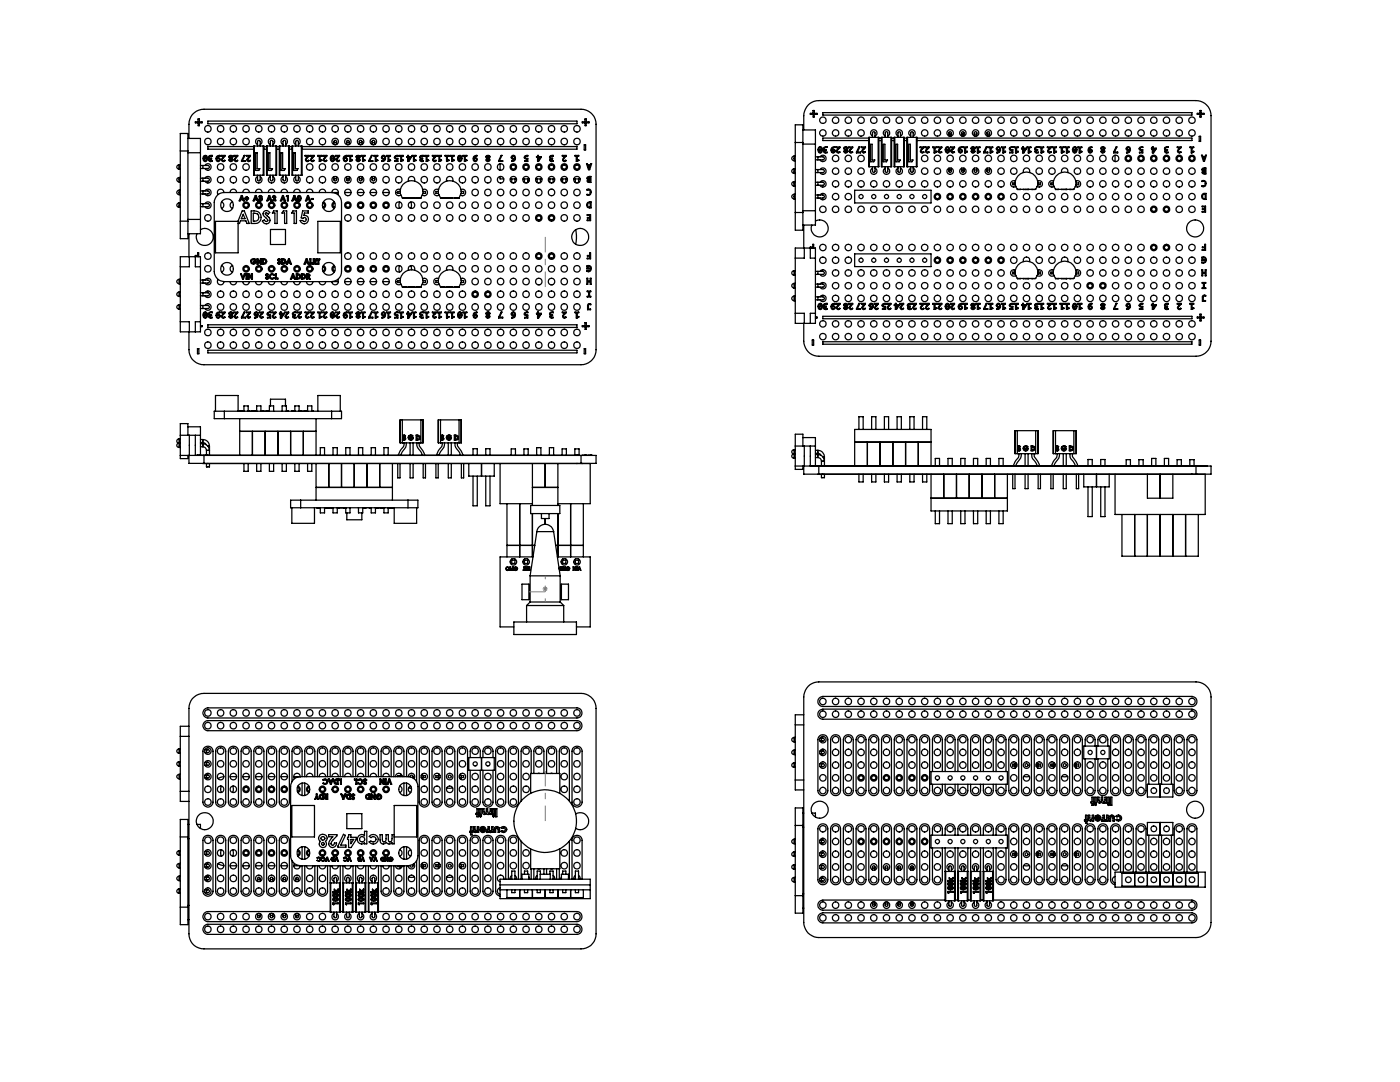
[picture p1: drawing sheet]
<svg xmlns="http://www.w3.org/2000/svg" width="279mm" height="216mm" viewBox="0 0 279 216" stroke-linecap="round" stroke-linejoin="round" font-family="sans-serif">
<g fill="none" stroke="#000" stroke-width=".25">
<path d="M35.7 32.9a.44 .44 0 0 0-.4 .4 .44 .44 0 0 0 .4 .5M35.7 35.4a.44 .44 0 0 0-.4 .5 .44 .44 0 0 0 .4 .4M35.7 38a.44 .44 0 0 0-.4 .4 .44 .44 0 0 0 .4 .4M35.7 32.9v.9M35.7 35.4v.9M35.7 38v.8M35.7 32.9h.3M35.7 33.8h.3M35.7 35.4h.3M35.7 36.3h.3M35.7 38h.3M35.7 38.8h.3"/>
<path d="M36 30.1v-3.5h1.5v3.5M36 30.1v14M36 30.1h1.5M37.5 27.6h2.5v2.9M37.5 30.5h2.5M37.5 30.1v14M37.7 27.6v-2.8a2.92 2.92 0 0 1 3-3h75.3a2.99 2.99 0 0 1 3 3v45a2.99 2.99 0 0 1-3 3h-75.3a2.99 2.99 0 0 1-3-3v-3.6M39.5 23.7h.3v.6h.5v.2h-.5v.6h-.3v-.6h-.5v-.2h.5zM40 33h.5M40 33.6h.5M40 35.6h.5M40 36.2h.5"/>
<path d="M40 38.1h.5M40 38.7h.5M40 30.5v13.3M40.5 33h.6a.4 .4 0 0 1 .5 0 .4 .4 0 0 1 0 .6h-1.1M40.5 35.6h.6a.4 .4 0 0 1 .5 0 .4 .4 0 0 1 0 .5l-1.1 .1M40.5 38.1h.6a.4 .4 0 0 1 .5 0 .4 .4 0 0 1 0 .6h-1.1M40.5 33v.6M40.5 35.6v.6M40.5 38.1v.6M40.6 31.2a.56 .56 0 0 1 .8 .1 .56 .56 0 0 1-.2 .8 .52 .52 0 0 1-.6-.1 .52 .52 0 0 1-.1-.6zM40.7 31.9l.5-.4-.1 .5-.1 .1zM40.8 31.2l.2-.1 .2 .2-.5 .4z"/>
<path d="M40.9 38.1a.64 .64 0 0 1 1-.2 .64 .64 0 0 1 0 1 .64 .64 0 0 1-1-.2M40.9 35.6a.64 .64 0 0 1 1-.2 .64 .64 0 0 1 0 1 .64 .64 0 0 1-1-.2M40.9 33a.64 .64 0 0 1 1-.2 .64 .64 0 0 1 0 1 .64 .64 0 0 1-1-.2M41.5 24.2h73.6v.5h-73.6zM41.7 31.2l.7-.2v.2h-.5l-.1 .2 .1 .1 .3 .1v.1l-.4 .1v.2h.5a.33 .33 0 0 1-.5 .2 .33 .33 0 0 1 0-.6l-.2-.2zM43.3 31.7l.2-.1a.25 .25 0 0 1 .3 .4 .25 .25 0 0 1-.5 0zM43.3 31.2l.6-.2v.2l-.5 .1-.1 .2a.41 .41 0 0 1 .6 .1 .41 .41 0 0 1-.1 .6 .41 .41 0 0 1-.6-.2l-.1-.6zM43.4 39a1.91 1.91 0 0 1 1.4-.6h21.4a1.93 1.93 0 0 1 2 2v13.8a1.99 1.99 0 0 1-2 2h-21.4a2.05 2.05 0 0 1-2-2v-13.8l.1-.7zM44.1 31h.8l-.5 .9 .2 .2 .2-.1 .1 .1a.4 .4 0 0 1-.6 0l-.1-.4 .5-.5h-.6zM44.7 38.4a.65 .65 0 0 0-.9-.6 .65 .65 0 0 0-.3 1M45.7 31.1l.4-.1 .3 .2 .1 .2-.3 .2 .3 .3-.2 .3h-.2l-.4-.1 .1-.4 .1-.1-.2-.2zM45.9 31.2h.3v.2l-.3 .1z"/>
<path d="M45.9 31.8l.2-.1 .1 .3-.3 .1zM45.9 38.4a.65 .65 0 0 1 .7-.7 .65 .65 0 0 1 .6 .7M46.7 31h.7l-.2 .5a.33 .33 0 0 0-.3 .3 .33 .33 0 0 0 .2 .3l.3-.1v.1a.4 .4 0 0 1-.6 0v-.4l.5-.5h-.6zM48.2 39h.1l.5 1.1h-.2l-.1-.2h-.5l-.1 .2h-.2zM48.3 39.3l.1 .4h-.3zM48.5 38.4a.65 .65 0 0 1 .6-.7 .65 .65 0 0 1 .7 .7M48.7 31h.2l-.5 1.1h.6v.1h-.8zM49.1 39.2h.2v.3h.3v.2h-.3v.2h-.2v-.2h-.2v-.2h.2zM49.2 31h.8l-.3 .5a.33 .33 0 0 0-.2 .3 .33 .33 0 0 0 .2 .3l.2-.1 .1 .1a.4 .4 0 0 1-.6 0l-.1-.4 .5-.5h-.6zM50.7 29.2h-9.2v.6h9.2M50.8 29.1h-.1v5.9h.1M50.8 35h1.7"/>
<path d="M50.8 29.1h1.7M50.8 29.1v5.9M50.9 39h.2l.4 1.1h-.1l-.1-.2h-.5l-.1 .2h-.2zM51 38.4a.65 .65 0 0 1 .7-.7 .65 .65 0 0 1 .6 .7M51 30.5h.3v3.2h.6l-.3 .3h-.6zM51 39.3l.2 .4h-.3zM51.4 29.1v-.6a.33 .33 0 0 1 0-.4 .33 .33 0 0 1 .5 0 .33 .33 0 0 1 0 .4v.6M51.4 35v.6a.33 .33 0 0 0 0 .4 .33 .33 0 0 0 .5 0 .33 .33 0 0 0 0-.4v-.6M51.4 35.3a.65 .65 0 0 0-.2 1 .65 .65 0 0 0 1 0 .65 .65 0 0 0-.3-1M51.4 28.8a.65 .65 0 0 1-.2-1 .65 .65 0 0 1 1 0 .65 .65 0 0 1-.3 1M51.8 39.1a.29 .29 0 0 1 .4 0 .29 .29 0 0 1-.1 .4 .35 .35 0 0 1 0 .6 .35 .35 0 0 1-.5-.3h.2l.1 .1 .2-.1v-.1l-.2-.1 .2-.3h-.4zM52.5 29.1h.2v5.9h-.2"/>
<path d="M52.5 29.1v5.9M52.7 29.8h.5M52.7 29.2h.5M53.3 29.1h-.1v5.9h.1M53.3 35h1.8M53.3 29.1h1.8M53.3 29.1v5.9M53.6 38.4a.65 .65 0 0 1 .6-.7 .65 .65 0 0 1 .7 .7M53.6 30.5h.3v3.2h.5l-.2 .3h-.6zM53.7 39h.1l.5 1.1h-.3v-.2h-.5l-.1 .2h-.2zM53.8 39.3l.1 .4h-.3zM53.9 29.1v-.6a.33 .33 0 0 1 .1-.4 .33 .33 0 0 1 .4 0 .33 .33 0 0 1 .1 .4v.6"/>
<path d="M53.9 35v.6a.33 .33 0 0 0 .1 .4 .33 .33 0 0 0 .4 0 .33 .33 0 0 0 .1-.4v-.6M53.9 35.3a.65 .65 0 0 0-.2 1 .65 .65 0 0 0 1 0 .65 .65 0 0 0-.2-1M53.9 28.8a.65 .65 0 0 1-.2-1 .65 .65 0 0 1 1 0 .65 .65 0 0 1-.2 1M54.5 39.1a.35 .35 0 0 1 .4 0 .35 .35 0 0 1 0 .5l-.2 .3h.3v.2h-.7l.5-.8-.1-.1-.3 .2zM55.1 29.1h.1v5.9h-.1M55.1 29.1v5.9M55.2 29.8h.5M55.2 29.2h.5M55.8 29.1h-.1v5.9h.1M55.8 29.1v5.9M55.8 35h1.8M55.8 29.1h1.8"/>
<path d="M56.1 38.4a.65 .65 0 0 1 .6-.7 .65 .65 0 0 1 .7 .7M56.1 30.5h.3v3.2h.5l-.2 .3h-.6zM56.4 39h.2l.4 1.1h-.2l-.1-.2h-.5v.2h-.2zM56.5 29.1v-.6a.33 .33 0 0 1 0-.4 .33 .33 0 0 1 .5 0 .33 .33 0 0 1 0 .4v.6M56.5 35v.6a.33 .33 0 0 0 0 .4 .33 .33 0 0 0 .5 0 .33 .33 0 0 0 0-.4v-.6M56.5 35.3a.65 .65 0 0 0-.3 1 .65 .65 0 0 0 1.1 0 .65 .65 0 0 0-.3-1M56.5 28.8a.65 .65 0 0 1-.3-1 .65 .65 0 0 1 1.1 0 .65 .65 0 0 1-.3 1M56.5 39.3l.1 .4h-.3zM57.3 39h.2v1.1h-.1v-.9h-.3zM57.6 29.1h.1v5.9h-.1M57.6 29.1v5.9M57.7 29.8h.6"/>
<path d="M57.7 29.2h.6M58.4 29.1h-.1v5.9h.1M58.4 35h1.7M58.4 29.1h1.7M58.4 29.1v5.9M58.6 38.4a.65 .65 0 0 1 .7-.7 .65 .65 0 0 1 .6 .7M58.6 30.5h.3v3.2h.6l-.2 .3h-.7zM58.7 39h.1l.5 1.1h-.2l-.1-.2h-.5v.2h-.3zM58.8 39.3l.1 .4h-.3zM59 29.1v-.6a.33 .33 0 0 1 .1-.4 .33 .33 0 0 1 .4 0 .33 .33 0 0 1 0 .4v.6M59 35v.6a.33 .33 0 0 0 .1 .4 .33 .33 0 0 0 .4 0 .33 .33 0 0 0 0-.4v-.6M59 35.3a.65 .65 0 0 0-.2 1 .65 .65 0 0 0 1 0 .65 .65 0 0 0-.3-1"/>
<path d="M59 28.8a.65 .65 0 0 1-.2-1 .65 .65 0 0 1 1 0 .65 .65 0 0 1-.3 1M59.6 39a.55 .55 0 0 1 .5 .5 .55 .55 0 0 1-.5 .6 .7 .7 0 0 1 0-1.1zM59.7 39.2a.4 .4 0 0 1 .2 .4 .4 .4 0 0 1-.2 .3l-.2-.3zM60.1 29.1h.2v5.9h-.2M60.1 29.1v5.9M60.3 29.2h54.8v.6h-54.8M60.9 31h.8l-.3 .5a.29 .29 0 0 0-.3 .3 .29 .29 0 0 0 .4 .2l.2 .1a.4 .4 0 0 1-.7 0v-.4l.5-.5h-.6zM61.2 38.4a.65 .65 0 0 1 .6-.7 .65 .65 0 0 1 .7 .7M61.4 39h.2l.4 1.1h-.2l-.1-.2h-.5v.2h-.2zM61.5 39.3l.1 .4h-.3zM61.9 31h.8l-.5 .9 .2 .2 .2-.1 .1 .1a.4 .4 0 0 1-.6 0l-.1-.4 .5-.5h-.6zM62.2 39.6h.3v.2h-.3z"/>
<path d="M63.4 31h.8v.2h-.3v.9l.3-.2v.1l-.5 .2v-1h-.3zM63.7 38.4a.65 .65 0 0 1 .7-.7 .65 .65 0 0 1 .6 .7M64.5 31h.7l-.5 .9 .2 .2 .3-.1v.1a.4 .4 0 0 1-.6 0v-.4l.5-.5h-.6zM66 31.2a.56 .56 0 0 1 .8 .1 .56 .56 0 0 1-.2 .8 .52 .52 0 0 1-.6-.1 .52 .52 0 0 1-.1-.6zM66.1 31.9l.5-.4-.1 .5-.1 .1zM66.2 31.2l.2-.1 .2 .2-.5 .4zM66.6 28.3v.5M66.6 35.3v.6M67 31h.8l-.6 .9 .3 .2 .2-.1 .1 .1a.4 .4 0 0 1-.7 0v-.4l.5-.5h-.6zM67.2 28.3v.5M67.2 35.3v.6M67.6 38.4h-1.3a.64 .64 0 0 1 .8-.6 .64 .64 0 0 1 .3 1"/>
<path d="M68.7 31.7l.2-.1a.25 .25 0 0 1 .3 .4 .25 .25 0 0 1-.5 0zM68.7 31.2l.6-.2v.2l-.5 .1-.1 .2a.41 .41 0 0 1 .6 .1 .41 .41 0 0 1-.1 .6 .41 .41 0 0 1-.6-.2l-.1-.6zM68.8 38.4h1.3M69.2 28.3v.5M69.2 35.3v.6M69.5 31h.8v.2h-.3v.9l.3-.2v.1l-.5 .2v-1h-.3zM69.7 28.3v.5M69.7 35.3v.6M71.1 31.1l.4-.1 .3 .2 .1 .2-.3 .2 .3 .3-.2 .3h-.2l-.4-.1 .1-.4 .1-.1-.2-.2zM71.3 31.2h.3v.2l-.3 .1zM71.3 31.8l.2-.1 .1 .3-.3 .1zM71.3 38.4h1.3"/>
<path d="M71.7 28.3v.5M71.7 35.3v.6M72.1 31h.7v.2h-.3v.9l.3-.2 .1 .1-.5 .2v-1h-.3zM72.2 28.3v.5M72.2 35.3v.6M73.9 38.4h1.3M74.1 31h.2l-.5 1.1h.6v.1h-.8zM74.3 28.3v.5M74.3 35.3v.6M74.6 31h.8v.2h-.3v.9l.3-.2v.1l-.5 .2v-1h-.3zM74.8 28.3v.5M74.8 35.3v.6"/>
<path d="M76.3 31.1l.3-.1a.63 .63 0 0 1 .3 .8 .63 .63 0 0 1-.7 .4v-.1l.5-.1 .1-.3a.39 .39 0 0 1-.6-.1 .39 .39 0 0 1 .1-.5zM76.3 31.2h.4l.1 .3a.26 .26 0 0 1-.4 .1 .26 .26 0 0 1-.1-.4zM76.4 38.4h1.3M77.2 31h.7v.2h-.3v.9l.3-.2 .1 .1-.6 .2v-1h-.2zM78.9 31.1l.5-.1v.2a.31 .31 0 0 0-.4-.1 .31 .31 0 0 0 0 .5h.4v.6h-.6v-.1h.5v-.3l-.6-.3zM79 38.4h.4M79.7 31h.8v.2h-.3v.9l.2-.2 .1 .1-.5 .2v-1h-.3zM79.9 38.6l.4 .9h3.7l.4-.9M79.9 38.6a2.29 2.29 0 0 1 2.2-2.5 2.29 2.29 0 0 1 2.3 2.5M79.9 38.2h-.5v.4h.5M79.9 37.9a.65 .65 0 0 0-1 .6 .65 .65 0 0 0 1.1 .4M80.3 39.5h.1"/>
<path d="M80.4 39.5h.1M80.4 39.5h.2M80.6 39.5h.1M80.6 39.5h.3M80.9 39.5h.1M81 39.5h.1M81.4 31h.1v.3h.6l-.5 .9h-.2v-.8h-.2v-.1h.2zM81.5 39.5h.1M81.5 31.4h.5l-.5 .7zM81.6 36.1a.64 .64 0 0 1 .5-.9 .64 .64 0 0 1 .6 .9M81.6 39.5h.1M81.6 39.5h.4"/>
<path d="M82 39.5h.2M82 39.5h.1M82.2 39.5h.1M82.2 39.5h.2M82.2 31h.8v.2h-.3v.9l.3-.2v.1l-.5 .2v-1h-.3zM82.4 39.5h.1M82.5 39.5h.1M83 39.5h.1M83.3 39.5h.1M83.3 39.5h.6M83.9 31.2l.6-.2v.2h-.5l-.1 .2 .1 .1 .3 .1v.1l-.3 .1v.2h.5a.34 .34 0 0 1-.5 .2 .34 .34 0 0 1 0-.6l-.3-.2zM83.9 39.5h.1"/>
<path d="M84.3 37.9a.64 .64 0 0 1 1 .5 .64 .64 0 0 1-1 .5M84.4 38.2h.5v.4h-.5M84.8 31h.7v.2h-.3v.9l.3-.2 .1 .1-.5 .2v-1h-.3zM86.3 31h.8l-.6 .8 .1 .2h.4l.1 .1a.4 .4 0 0 1-.7 0v-.4l.5-.5h-.6zM87.3 31h.8v.2h-.3v.9l.3-.2v.1l-.5 .2v-1h-.3zM87.5 38.6a2.29 2.29 0 0 1 2.3-2.5 2.29 2.29 0 0 1 2.2 2.5M87.5 38.6l.4 .9h3.7l.4-.9M87.5 38.2h-.5v.4h.5M87.5 37.9a.65 .65 0 0 0-.9 .6 .65 .65 0 0 0 1 .4M87.9 39.5h.1M88 39.5h.1M88 39.5h.3"/>
<path d="M88.3 39.5h.1M88.3 39.5h.2M88.5 39.5h.1M88.8 31h.8v.2h-.3v.9l.3-.2v.1l-.5 .2v-1h-.3zM89.1 39.5h.1M89.2 36.1a.64 .64 0 0 1 .6-.9 .64 .64 0 0 1 .5 .9M89.2 39.5h.1M89.2 39.5h.4M89.6 39.5h.3M89.6 39.5h.1M89.9 39.5h.1M89.9 31h.7v.2h-.3v.9l.3-.2 .1 .1-.6 .2v-1h-.2z"/>
<path d="M90 39.5h.1M90.1 39.5h.1M90.7 39.5h.1M90.9 39.5h.1M90.9 39.5h.6M91.4 31.2a.56 .56 0 0 1 .8 .1 .56 .56 0 0 1-.2 .8 .52 .52 0 0 1-.6-.1 .52 .52 0 0 1-.1-.6zM91.5 39.5h.1M91.5 31.9l.5-.4-.1 .5-.1 .1zM91.6 31.2l.2-.1 .2 .2-.5 .4zM92 37.9a.64 .64 0 0 1 .9 .5 .64 .64 0 0 1-1 .5M92 38.2h.5v.4h-.5M92.4 31h.8v.2h-.3v.9l.2-.2 .1 .1-.5 .2v-1h-.3z"/>
<path d="M94.6 31.7l.3-.1a.24 .24 0 0 1 .2 .4 .24 .24 0 0 1-.4 0zM94.7 31.2l.5-.2v.2l-.5 .1-.1 .2a.41 .41 0 0 1 .6 .2 .41 .41 0 0 1-.2 .5 .41 .41 0 0 1-.5-.2v-.6zM97.1 31l.7 .2v.2l-.3 .2 .3 .2-.2 .4h-.2l-.4-.1v-.3l.2-.2-.2-.2zM97.2 31.2h.3l.1 .2-.2 .1-.2-.1zM97.2 31.8l.2-.1 .1 .1v.3h-.2zM99.8 32.7v1.3M99.8 35.2v.5h.7M100 31h.2l-.5 1.1h.6v.1h-.8zM101.8 35.7h1.3M102.1 31.2l.3-.2a.62 .62 0 0 1 .5 .8 .62 .62 0 0 1-.8 .4v-.1l.5-.1 .1-.3-.6-.1zM102.1 35.7v.7M102.2 31.2h.4l.1 .3a.28 .28 0 0 1-.4 .1 .28 .28 0 0 1-.1-.4z"/>
<path d="M102.8 35.7v.7M104.4 35.7h1.2M104.7 35.7v.7M104.8 31.1l.5-.1v.2a.3 .3 0 0 0-.4 0 .3 .3 0 0 0 0 .4h.4v.6h-.6v-.1h.5v-.3l-.6-.3zM105.3 35.7v.7M105.6 35.7v.5M106.9 35.7h1.3M107.2 35.7v.7M107.3 31h.2v.3h.5l-.5 .9h-.2v-.8h-.2v-.1h.2zM107.3 37.8h.5M107.5 31.4h.3l-.3 .7zM107.8 35.7v.7"/>
<path d="M109.5 35.7h1.2M109.7 31.3l.2-.3h.5v.2l-.5 .1v.2l.4 .1v.1h-.3a.2 .2 0 0 0-.1 .3 .2 .2 0 0 0 .2 .1l.3-.1a.33 .33 0 0 1-.5 .2 .33 .33 0 0 1 0-.6l-.2-.1zM109.7 35.7v.7M109.9 37.8h.4M110.4 35.7v.7M112 35.7h1.2M112 35.7v.5M112.2 31h.8l-.5 .8v.2l.5 .1a.4 .4 0 0 1-.7-.1l.1-.4 .4-.4h-.6zM112.3 35.7v.7M112.9 35.7v.7M114.5 35.7h1.3M114.8 31h.7v.2h-.3v.9l.3-.2v.1l-.5 .2v-1h-.2z"/>
<path d="M114.8 35.7v.7M115.5 35.7v.7M116.6 28.9h.3v1h-.3zM116.7 23.7h.3v.6h.5v.2h-.5v.6h-.2v-.6h-.6v-.2h.5zM117.1 32.7h.1l.1 .2h.5l.1-.2h.2l-.4 1.2h-.3zM117.2 37.8a.6 .6 0 0 1 .8 .5 .6 .6 0 0 1-.8 .6v-.1h.2a.49 .49 0 0 0 .4-.5 .49 .49 0 0 0-.5-.4l-.1 .1zM117.2 35.3l.7-.1v1.2h-.6l-.1-.4 .2-.2-.2-.1zM117.3 33.1h.5l-.3 .6zM117.4 35.4l.4-.1v.5l-.4-.1zM117.4 35.9h.4v.4l-.4-.1zM158.5 31.2a.46 .46 0 0 0-.5 .4 .46 .46 0 0 0 .5 .5M158.5 33.7a.46 .46 0 0 0-.5 .4 .46 .46 0 0 0 .5 .5"/>
<path d="M158.5 36.2a.46 .46 0 0 0-.5 .5 .46 .46 0 0 0 .5 .4M158.5 38.8a.46 .46 0 0 0-.5 .4 .46 .46 0 0 0 .5 .5M158.5 31.2v.9M158.5 33.7v.9M158.5 36.2v.9M158.5 38.8v.9M158.5 31.2h.2M158.5 32.1h.2M158.5 33.7h.2M158.5 39.7h.2M158.5 34.6h.2M158.5 36.2h.2"/>
<path d="M158.5 37.1h.2M158.5 38.8h.2M158.7 28.4v-3.5h1.5v3.5M158.7 28.4v14M158.7 28.4h1.5M160.2 25.9h2.5v2.9M160.2 28.4v14M160.2 28.8h2.5M160.4 25.9v-2.8a3 3 0 0 1 3-3h75.3a3 3 0 0 1 3 3v45a3 3 0 0 1-3 3h-75.3a3 3 0 0 1-3-3v-3.6M162.2 22h.3v.6h.6v.2h-.6v.6h-.2v-.6h-.6v-.2h.5zM162.7 39.5h.5M162.7 31.3h.5"/>
<path d="M162.7 31.9h.5M162.7 33.8h.5M162.7 34.4h.5M162.7 36.4h.5M162.7 37h.5M162.7 38.9h.5M162.7 28.8v13.3M163.2 31.3h.6a.44 .44 0 0 1 .5 0 .44 .44 0 0 1 .1 .5l-1.2 .1M163.2 33.8h.6a.44 .44 0 0 1 .5 0 .44 .44 0 0 1 .1 .6h-1.2M163.2 36.4h.6a.44 .44 0 0 1 .5 0 .44 .44 0 0 1 .1 .5l-1.2 .1M163.2 38.9h.6a.44 .44 0 0 1 .5 0 .44 .44 0 0 1 .1 .5l-1.2 .1M163.2 31.3v.6"/>
<path d="M163.2 33.8v.6M163.2 36.4v.6M163.2 38.9v.6M163.4 29.4a.59 .59 0 0 1 .8 .3 .59 .59 0 0 1-.3 .8 .61 .61 0 0 1-.7-.3 .61 .61 0 0 1 .2-.8zM163.4 30.2l.6-.4-.2 .5-.2 .1zM163.5 29.5l.3-.1 .1 .2-.5 .4zM163.7 38.9a.64 .64 0 0 1 .9-.2 .64 .64 0 0 1 0 1 .64 .64 0 0 1-.9-.2M163.7 36.4a.64 .64 0 0 1 .9-.2 .64 .64 0 0 1 0 1 .64 .64 0 0 1-.9-.2M163.7 33.8a.64 .64 0 0 1 .9-.2 .64 .64 0 0 1 0 1 .64 .64 0 0 1-.9-.2M163.7 31.3a.64 .64 0 0 1 .9-.2 .64 .64 0 0 1 0 1 .64 .64 0 0 1-.9-.2M164.2 22.5h73.7v.5h-73.7zM164.4 29.4l.7-.1v.1l-.5 .1-.1 .2 .4 .1v.2l-.3 .1v.2h.5a.36 .36 0 0 1-.5 .2 .36 .36 0 0 1-.2-.5h.2l-.3-.3z"/>
<path d="M166 30l.3-.1a.25 .25 0 0 1 .2 .4 .25 .25 0 0 1-.4-.1zM166.1 29.4l.5-.1-.5 .2-.1 .3a.4 .4 0 0 1 .6 .1 .4 .4 0 0 1-.1 .6 .4 .4 0 0 1-.6-.2v-.6zM166.9 29.3h.7l-.5 .8 .1 .2h.4v.1a.4 .4 0 0 1-.6 0 .4 .4 0 0 1 0-.6l.4-.3h-.5zM168.5 29.4l.3-.1 .4 .1v.3l-.3 .2 .3 .2a.38 .38 0 0 1-.4 .4 .38 .38 0 0 1-.4-.3l.2-.3-.2-.2zM168.6 29.5l.2-.1 .2 .3-.2 .1zM168.6 30.1h.3l.1 .2h-.4zM169.4 29.3h.8l-.3 .4a.31 .31 0 0 0-.3 .5 .31 .31 0 0 0 .5 .1l.1 .1a.4 .4 0 0 1-.6 0 .4 .4 0 0 1 0-.6l.4-.3h-.6zM170.6 38h15.2v2.5h-15.2zM171.4 29.3h.2l-.5 1h.6v.2h-.8zM171.9 29.3h.8l-.3 .4a.31 .31 0 0 0-.2 .5 .31 .31 0 0 0 .4 .1l.1 .1a.4 .4 0 0 1-.6 0 .4 .4 0 0 1 0-.6l.4-.3h-.6zM173.4 27.6h-9.2v.4h9.2M173.5 27.4h-.1v5.9h.1"/>
<path d="M173.5 27.4v5.9M173.5 33.3h1.8M173.5 27.4h1.8M173.7 28.8h.4v3.1h.5l-.2 .4h-.7zM174.1 27.4v-.6a.31 .31 0 0 1 .1-.4 .31 .31 0 0 1 .4 0 .31 .31 0 0 1 0 .4v.6M174.1 33.3v.6a.31 .31 0 0 0 .1 .4 .31 .31 0 0 0 .4 0 .31 .31 0 0 0 0-.4v-.6M174.1 33.5a.64 .64 0 0 0-.2 1 .64 .64 0 0 0 1 0 .64 .64 0 0 0-.3-1M174.1 27.1a.65 .65 0 0 1-.2-1 .65 .65 0 0 1 1 0 .65 .65 0 0 1-.3 1M175.3 27.4h.1v5.9h-.1M175.3 27.4v5.9M175.4 28h.5M175.4 27.6h.5"/>
<path d="M176 27.4h-.1v5.9h.1M176 33.3h1.8M176 27.4h1.8M176 27.4v5.9M176.3 28.8h.3v3.1h.5l-.2 .4h-.6zM176.7 27.4v-.6a.31 .31 0 0 1 0-.4 .31 .31 0 0 1 .4 0 .31 .31 0 0 1 .1 .4v.6M176.7 33.3v.6a.31 .31 0 0 0 0 .4 .31 .31 0 0 0 .4 0 .31 .31 0 0 0 .1-.4v-.6M176.7 33.5a.64 .64 0 0 0-.3 1 .64 .64 0 0 0 1 0 .64 .64 0 0 0-.2-1M176.7 27.1a.65 .65 0 0 1-.3-1 .65 .65 0 0 1 1 0 .65 .65 0 0 1-.2 1M177.8 27.4h.1v5.9h-.1M177.8 27.4v5.9M177.9 28h.5"/>
<path d="M177.9 27.6h.5M178.6 27.4h-.2v5.9h.2M178.6 33.3h1.7M178.6 27.4h1.7M178.6 27.4v5.9M178.8 28.8h.3v3.1h.6l-.2 .4h-.7zM179.2 27.4v-.6a.31 .31 0 0 1 .1-.4 .31 .31 0 0 1 .4 0 .31 .31 0 0 1 0 .4v.6M179.2 33.3v.6a.31 .31 0 0 0 .1 .4 .31 .31 0 0 0 .4 0 .31 .31 0 0 0 0-.4v-.6M179.2 33.5a.64 .64 0 0 0-.3 1 .64 .64 0 0 0 1.1 0 .64 .64 0 0 0-.3-1M179.2 27.1a.65 .65 0 0 1-.3-1 .65 .65 0 0 1 1.1 0 .65 .65 0 0 1-.3 1M180.3 27.4h.2v5.9h-.2M180.3 27.4v5.9"/>
<path d="M180.5 28h.5M180.5 27.6h.5M181.1 27.4h-.1v5.9h.1M181.1 33.3h1.8M181.1 27.4h1.8M181.1 27.4v5.9M181.4 28.8h.3v3.1h.5l-.2 .4h-.6zM181.8 27.4v-.6a.31 .31 0 0 1 0-.4 .31 .31 0 0 1 .4 0 .31 .31 0 0 1 0 .4v.6M181.8 33.3v.6a.31 .31 0 0 0 0 .4 .31 .31 0 0 0 .4 0 .31 .31 0 0 0 0-.4v-.6M181.8 33.5a.64 .64 0 0 0-.3 1 .64 .64 0 0 0 1 0 .64 .64 0 0 0-.3-1M181.8 27.1a.65 .65 0 0 1-.3-1 .65 .65 0 0 1 1 0 .65 .65 0 0 1-.3 1M182.9 27.4h.1v5.9h-.1"/>
<path d="M182.9 27.4v5.9M183 27.6h54.9v.4h-54.9M183.6 29.3h.8l-.3 .4a.31 .31 0 0 0-.3 .5 .31 .31 0 0 0 .5 .1l.1 .1a.4 .4 0 0 1-.6 0 .4 .4 0 0 1 0-.6l.4-.3h-.6zM184.6 29.3h.8l-.5 .8 .1 .2h.3l.1 .1a.4 .4 0 0 1-.6 0 .4 .4 0 0 1 0-.6l.4-.3h-.6zM186.2 29.3h.7v.2h-.3v.8l.3-.1 .1 .1-.6 .2v-1h-.2zM187.2 29.3h.8l-.6 .8 .1 .2h.4l.1 .1a.4 .4 0 0 1-.6 0 .4 .4 0 0 1 0-.6l.3-.3h-.5zM188.8 29.4a.59 .59 0 0 1 .8 .3 .59 .59 0 0 1-.3 .8 .61 .61 0 0 1-.7-.3 .61 .61 0 0 1 .2-.8zM188.8 30.2l.6-.4-.2 .5-.2 .1zM188.9 29.5l.3-.1 .1 .2-.5 .4zM189.4 26.5v.6M189.4 33.5v.6M189.7 29.3h.8l-.5 .8v.2h.4l.1 .1a.4 .4 0 0 1-.6 0 .4 .4 0 0 1 0-.6l.4-.3h-.6z"/>
<path d="M189.9 26.5v.6M189.9 33.5v.6M191.4 30l.3-.1a.25 .25 0 0 1 .2 .4 .25 .25 0 0 1-.4-.1zM191.5 29.4l.5-.1-.5 .2-.1 .3a.4 .4 0 0 1 .6 .1 .4 .4 0 0 1-.1 .6 .4 .4 0 0 1-.6-.2v-.6zM191.9 26.5v.6M191.9 33.5v.6M192.3 29.3h.7v.2h-.3v.8l.3-.1 .1 .1-.6 .2v-1h-.2zM192.4 26.5v.6M192.4 33.5v.6M193.9 29.4l.3-.1 .4 .1v.3l-.3 .2 .3 .2a.38 .38 0 0 1-.4 .4 .38 .38 0 0 1-.4-.3l.2-.3-.2-.2zM194 29.5l.2-.1 .2 .3-.2 .1zM194 30.1h.3l.1 .2h-.4z"/>
<path d="M194.5 26.5v.6M194.5 33.5v.6M194.8 29.3h.8v.2h-.3v.8l.2-.1 .1 .1-.5 .2v-1h-.3zM194.9 26.5v.6M194.9 33.5v.6M196.8 29.3h.2l-.5 1h.6v.2h-.8zM197 26.5v.6M197 33.5v.6M197.3 29.3h.8v.2h-.3v.8l.3-.1 .1 .1-.6 .2v-1h-.3zM197.5 26.5v.6M197.5 33.5v.6M199 29.4l.1-.1a.59 .59 0 0 1 .7 .5 .59 .59 0 0 1-.5 .7h-.4v-.1l.5-.1 .1-.3a.4 .4 0 0 1-.6-.1 .4 .4 0 0 1 .1-.5z"/>
<path d="M199.1 29.5h.3l.1 .3-.4 .1zM199.5 30h.1M199.9 29.3h.8v.2h-.4v.8l.3-.1 .1 .1-.6 .2v-1h-.2zM201.5 29.5l.4-.2 .3 .1a.31 .31 0 0 0-.5 0 .31 .31 0 0 0 0 .4l.4 .1v.6h-.6v-.1h.5v-.4h-.1a.36 .36 0 0 1-.4-.1 .36 .36 0 0 1 0-.4zM202.4 29.3h.8v.2h-.3v.8l.3-.1v.1l-.5 .2v-1h-.3zM202.6 36.9l.4 .9h3.7l.5-.9M202.6 36.9a2.29 2.29 0 0 1 2.3-2.6 2.29 2.29 0 0 1 2.3 2.6M202.6 36.5h-.5v.4h.5M202.6 36.1a.65 .65 0 0 0-.9 .7 .65 .65 0 0 0 1 .4M203.1 37.8h.1M203.1 37.8h.3M203.4 37.8h.1"/>
<path d="M203.7 37.8h-.3M204.1 29.3h.2v.3h.5l-.5 .9h-.2v-.8h-.2v-.1h.2zM204.2 37.8h.1M204.3 34.4a.66 .66 0 0 1 .6-.9 .66 .66 0 0 1 .6 .9M204.3 29.7h.4l-.4 .6zM204.3 37.8h.4M204.3 37.8h.1M204.7 37.8h.3M204.7 37.8h.1M205 37.8h.1M205 29.3h.7v.2h-.3v.8l.3-.1 .1 .1-.6 .2v-1h-.2zM205.1 37.8h.1"/>
<path d="M205.2 37.8h.1M205.8 37.8h.2M206 37.8h.1M206.6 29.4l.7-.1-.6 .2 .1 .3h.3v.2h-.2a.2 .2 0 0 0-.2 .2 .2 .2 0 0 0 .2 .2l.3-.1a.36 .36 0 0 1-.5 .2 .36 .36 0 0 1-.1-.5h.1l-.2-.3zM206.6 37.8h-.6M207.1 36.1a.65 .65 0 0 1 1 .7 .65 .65 0 0 1-1.1 .4M207.1 36.5h.5v.4h-.4M207.5 29.3h.8v.2h-.3v.8l.2-.1 .1 .1-.5 .2v-1h-.3zM209 29.3h.8l-.5 .8v.2h.4l.1 .1a.4 .4 0 0 1-.6 0 .4 .4 0 0 1 0-.6l.4-.3h-.6zM210 29.3h.8v.2h-.3v.8l.3-.1 .1 .1-.6 .2v-1h-.3zM210.2 36.9a2.29 2.29 0 0 1 2.3-2.6 2.29 2.29 0 0 1 2.3 2.6M210.2 36.9l.4 .9h3.7l.5-.9"/>
<path d="M210.2 36.5h-.5v.4h.5M210.3 36.1a.65 .65 0 0 0-1 .7 .65 .65 0 0 0 1.1 .4M210.7 37.8h.1M210.7 37.8h.3M211 37.8h.1M211.3 37.8h-.3M211.6 29.3h.7v.2h-.3v.8l.3-.1 .1 .1-.6 .2v-1h-.2zM211.8 37.8h.1M211.9 34.4a.66 .66 0 0 1 .6-.9 .66 .66 0 0 1 .6 .9M211.9 37.8h.4M211.9 37.8h.1M212.3 37.8h.3"/>
<path d="M212.3 37.8h.1M212.6 29.3h.8v.2h-.4v.8l.3-.1 .1 .1-.6 .2v-1h-.2zM212.6 37.8h.1M212.8 37.8h-.2M212.8 37.8h.1M213.4 37.8h.2M213.6 37.8h.1M214.2 29.4a.59 .59 0 0 1 .8 .3 .59 .59 0 0 1-.3 .8 .61 .61 0 0 1-.7-.3 .61 .61 0 0 1 .2-.8zM214.2 37.8h-.6M214.2 30.2l.6-.4-.2 .5-.2 .1zM214.3 29.5l.3-.1 .1 .2-.5 .4zM214.7 36.1a.65 .65 0 0 1 1 .7 .65 .65 0 0 1-1.1 .4"/>
<path d="M214.7 36.5h.6v.4h-.5M215.1 29.3h.8v.2h-.3v.8l.3-.1v.1l-.5 .2v-1h-.3zM217.3 30l.3-.1a.25 .25 0 0 1 .2 .4 .25 .25 0 0 1-.4-.1zM217.3 29.4l.6-.1-.4 .2-.2 .3a.4 .4 0 0 1 .6 .1 .4 .4 0 0 1-.1 .6 .4 .4 0 0 1-.6-.2v-.6zM219.8 29.4l.3-.1 .4 .1v.3l-.2 .2 .2 .2-.2 .3-.3 .1-.3-.2 .3-.4-.3-.2zM219.9 29.5l.2-.1 .2 .2-.2 .2zM220 30.1h.2l.1 .2h-.4zM222.5 31v1.2M222.7 29.3h.2l-.5 1h.7v.2h-.9zM224.9 29.4l.3-.1a.64 .64 0 0 1 .4 .8 .64 .64 0 0 1-.8 .4v-.1l.5-.1 .1-.3a.41 .41 0 0 1-.6-.1 .41 .41 0 0 1 .1-.5zM225 29.5h.4v.3l-.4 .1zM225.4 30h.1"/>
<path d="M227.4 29.5l.5-.2 .2 .1a.32 .32 0 0 0-.4 0 .32 .32 0 0 0-.1 .4l.5 .1v.6h-.7v-.1h.5v-.4h-.3a.34 .34 0 0 1-.2-.5zM230 29.3h.2v.3h.6l-.6 .9h-.2v-.8h-.2v-.1h.2zM230.2 29.7h.4l-.4 .6zM232.5 29.4l.7-.1-.6 .2 .1 .3h.3v.2h-.1a.2 .2 0 0 0-.3 .2 .2 .2 0 0 0 .3 .2l.2-.1a.33 .33 0 0 1-.5 .2 .33 .33 0 0 1 .1-.5l-.3-.3zM234.9 29.3h.8l-.5 .9 .1 .2 .3-.1 .1 .1-.3 .1-.3-.1-.1-.4 .5-.5h-.6zM237.5 29.3h.7v.2h-.3v.8l.3-.1 .1 .1-.4 .2h-.2v-1h-.2zM239.3 27.2h.3v1h-.3zM239.5 22h.2v.6h.6v.2h-.6v.6h-.2v-.6h-.6v-.2h.6zM239.8 31h.2v.2h.5l.1-.2h.2l-.4 1.2h-.2zM239.9 36.1a.6 .6 0 0 1 .8 .6 .6 .6 0 0 1-.8 .5v-.2l.3 .1a.47 .47 0 0 0 .3-.5 .47 .47 0 0 0-.5-.4zM240 33.6l.7-.1v1.2l-.8-.2 .2-.4-.2-.2zM240 38.7l.7-.1v1.2a.65 .65 0 0 1-.8-.3 .65 .65 0 0 1 .1-.8z"/>
<path d="M240.1 38.9l.4-.2v1l-.4-.2-.1-.1zM240.1 31.4h.4l-.2 .6zM240.1 33.7h.4v.3h-.4zM240.1 34.3l.4-.1v.4l-.3-.1zM35.7 55.7a.44 .44 0 0 0-.4 .5 .44 .44 0 0 0 .4 .4M35.7 58.3a.44 .44 0 0 0-.4 .4 .44 .44 0 0 0 .4 .5M35.7 40.5a.44 .44 0 0 0-.4 .4 .44 .44 0 0 0 .4 .5M35.7 55.7v.9M35.7 58.3v.9M35.7 40.5v.9M35.7 55.7h.3M35.7 56.6h.3"/>
<path d="M35.7 58.3h.3M35.7 59.2h.3M35.7 40.5h.3M35.7 41.4h.3M36 53.2v-2h4v2M36 44.1v3.5h1.5v-3.5M36 44.1h1.5M36 53.2v11M37.5 43.8h2.5M37.7 46.6v4.6M37.8 51.2v2h-1.8M39 51.2v2h1"/>
<path d="M39.5 51.2v-.1h-.5v-.1h.5v-.6h.2v.8M40 45.8a1.7 1.7 0 0 1 2.5 1.1 1.7 1.7 0 0 1-1.8 2.1 1.7 1.7 0 0 1-1.4-2.4M40 43.8v2.8h-2.5M40 55.9h.5M40 56.5h.5M40 58.4h.5M40 59h.5M40 40.6h.5M40 41.2h.5M40 53.2v11M40.5 55.9h.6a.4 .4 0 0 1 .5 0 .4 .4 0 0 1 0 .5l-1.1 .1M40.5 58.4h.6a.4 .4 0 0 1 .5 0 .4 .4 0 0 1 0 .6h-1.1"/>
<path d="M40.5 40.6h.6a.4 .4 0 0 1 .5 .1 .4 .4 0 0 1 0 .5h-1.1M40.5 55.9v.6M40.5 58.4v.6M40.5 40.6v.6M40.9 58.4a.64 .64 0 0 1 1-.2 .64 .64 0 0 1 0 1 .64 .64 0 0 1-1-.2M40.9 55.9a.64 .64 0 0 1 1-.2 .64 .64 0 0 1 0 1 .64 .64 0 0 1-1-.2M40.9 40.6a.64 .64 0 0 1 1-.2 .64 .64 0 0 1 0 1 .64 .64 0 0 1-1-.2M43 44.2h4.5v6.2h-4.5zM43.5 55.8a.65 .65 0 0 0 .3 1 .65 .65 0 0 0 .9-.6M44.2 53a.64 .64 0 0 1 .5 .6 .64 .64 0 0 1-.5 .7M44.2 40.3a.64 .64 0 0 1 .5 .6 .64 .64 0 0 1-.5 .7M45.9 56.2a.65 .65 0 0 0 .7 .6 .65 .65 0 0 0 .6-.6"/>
<path d="M46.4 53a.63 .63 0 0 0-.5 .6 .63 .63 0 0 0 .5 .7M46.4 40.3a.63 .63 0 0 0-.5 .6 .63 .63 0 0 0 .5 .7M47.5 44.2l.8-2.1h.5l.9 2.5h-.4l-.2-.5h-1.1l-.2 .5h-.3M48 54.6h.2l.3 .8 .3-.8h.2l-.4 1.1h-.2zM48.5 56.2a.65 .65 0 0 0 .6 .6 .65 .65 0 0 0 .7-.6M48.5 42.8l.4 .8h-.7zM49.1 54.6h.2v1.1h-.2zM49.5 54.6h.2l.5 .7v-.7h.2v1.1h-.2l-.5-.7v.7h-.2zM50.1 42.1a1.72 1.72 0 0 1 1.9 .8 1.22 1.22 0 0 1-1.3 1.7h-.6zM50.2 51.8l.5-.2 .3 .2-.1 .1a.38 .38 0 0 0-.5-.1 .38 .38 0 0 0-.1 .6 .38 .38 0 0 0 .6 0h-.3v-.3h.5a.55 .55 0 0 1-.7 .6 .55 .55 0 0 1-.2-.9zM50.6 42.5a.83 .83 0 0 1 1 .8 .83 .83 0 0 1-1 .8zM51 56.2a.65 .65 0 0 0 .7 .6 .65 .65 0 0 0 .6-.6"/>
<path d="M51.3 51.6h.2l.5 .7v-.7h.1v1.1h-.1l-.5-.7v.7h-.2zM52.4 51.6a.59 .59 0 0 1 .8 .6 .59 .59 0 0 1-.8 .5zM52.6 51.8a.35 .35 0 0 1 .4 .4 .35 .35 0 0 1-.4 .3zM52.7 42.2l.2-.1a.81 .81 0 0 1 .9 .3l-.3 .3-.4-.2-.1 .2a1.81 1.81 0 0 1 .8 1.5 .82 .82 0 0 1-.7 .5 .82 .82 0 0 1-.7-.6l.3-.2 .3 .2a.28 .28 0 0 0 .4 0 .28 .28 0 0 0-.1-.4 1.23 1.23 0 0 1-.7-1.3zM53.2 54.6l.4 .2-.2 .1-.1-.1-.1 .1a.39 .39 0 0 1 .4 .4 .39 .39 0 0 1-.4 .4l-.2-.2 .4-.1-.4-.5zM53.6 56.2a.65 .65 0 0 0 .6 .6 .65 .65 0 0 0 .7-.6M54 54.7a.57 .57 0 0 1 .8 .1l-.2 .2a.37 .37 0 0 0-.5-.1 .37 .37 0 0 0 0 .5 .37 .37 0 0 0 .5 0l.2 .1a.57 .57 0 0 1-.9 .1 .57 .57 0 0 1 .1-.9zM54 45.8h3v3h-3zM54.6 42.1h.7v2.5h-.4v-2.1h-.5zM55 54.6h.1v.9h.4v.2h-.5zM55.6 51.6l.4 .2-.2 .1-.1-.1-.1 .1a.39 .39 0 0 1 .4 .4 .39 .39 0 0 1-.4 .4l-.2-.2 .4-.1-.4-.5zM56.1 56.2a.65 .65 0 0 0 .6 .6 .65 .65 0 0 0 .7-.6"/>
<path d="M56.2 51.6a.59 .59 0 0 1 .8 .6 .59 .59 0 0 1-.8 .5zM56.4 51.8a.35 .35 0 0 1 .5 .4 .35 .35 0 0 1-.5 .3zM56.6 42.1h.6v2.5h-.4v-2.1h-.5zM57.6 51.6h.1l.5 1.1h-.2l-.1-.2h-.5v.2h-.3zM57.6 51.9l.2 .4h-.3zM58.4 54.6h.2l.4 1.1h-.2l-.1-.2h-.5l-.1 .2h-.1zM58.5 42.1h.7v2.5h-.5v-2.1h-.5zM58.5 54.9l.1 .4h-.3zM58.6 56.2a.65 .65 0 0 0 .7 .6 .65 .65 0 0 0 .6-.6M59.1 54.6a.59 .59 0 0 1 .9 .6 .59 .59 0 0 1-.9 .5zM59.3 54.8a.35 .35 0 0 1 .5 .4 .35 .35 0 0 1-.5 .3zM60.1 54.6a.59 .59 0 0 1 .9 .6 .59 .59 0 0 1-.9 .5z"/>
<path d="M60.4 54.8a.35 .35 0 0 1 .4 .4 .35 .35 0 0 1-.4 .3zM60.4 42.1h1.1v.4h-.8l-.1 .5a.84 .84 0 0 1 .9 .7 .84 .84 0 0 1-.6 .9 .84 .84 0 0 1-1-.6h.5a.37 .37 0 0 0 .5 .1 .37 .37 0 0 0 .1-.5 .37 .37 0 0 0-.5 0l-.4-.1zM61.1 51.6h.2l.4 1.1h-.2l-.1-.2h-.4l-.1 .2h-.2zM61.2 56.2a.65 .65 0 0 0 .6 .6 .65 .65 0 0 0 .7-.6M61.2 51.9l.1 .4h-.3zM61.2 54.6a.38 .38 0 0 1 .5 0 .38 .38 0 0 1 .1 .5l-.1 .1 .2 .5h-.2l-.2-.5-.1 .5h-.2zM61.4 54.8l.3 .2h-.3zM61.8 51.6h.3v.9h.2v.2h-.5zM62.5 51.6a.39 .39 0 0 1 .5 0 .39 .39 0 0 1 .1 .5l-.1 .1 .2 .5h-.2l-.2-.5-.1 .5h-.2zM62.7 51.8h.2l.1 .2h-.3zM63.3 51.6h.5v.2h-.2v.9h-.2v-.9h-.1zM63.4 44.2h4.5v6.2h-4.5z"/>
<path d="M63.7 56.2a.65 .65 0 0 0 .7 .6 .65 .65 0 0 0 .6-.6M64.4 40.5a.41 .41 0 0 1 .4 .4 .41 .41 0 0 1-.4 .4M64.4 53.2a.41 .41 0 0 1 .4 .4 .41 .41 0 0 1-.4 .4M64.5 53a.64 .64 0 0 1 .5 .6 .64 .64 0 0 1-.5 .7M64.5 40.3a.64 .64 0 0 1 .5 .6 .64 .64 0 0 1-.5 .7M66.7 53a.63 .63 0 0 0-.5 .6 .63 .63 0 0 0 .5 .7M66.7 40.3a.63 .63 0 0 0-.5 .6 .63 .63 0 0 0 .5 .7M66.8 53.2a.41 .41 0 0 0-.3 .4 .41 .41 0 0 0 .3 .4M66.8 40.5a.41 .41 0 0 0-.3 .4 .41 .41 0 0 0 .3 .4M67.4 55.8a.64 .64 0 0 1-.3 1 .64 .64 0 0 1-.8-.6h1.3M68.8 56.2h1.3M71.3 56.2h1.3"/>
<path d="M73.9 56.2h1.3M76.4 56.2h1.3M79 56.2h.4M79.8 53l-.2 .5 .2 .8M79.8 40.3l-.2 .5 .2 .8M79.9 56.4l.4 .9h3.7l.4-.9M79.9 56.4a2.29 2.29 0 0 1 2.2-2.6 2.29 2.29 0 0 1 2.3 2.6M79.9 56h-.5v.4h.5M79.9 55.6a.65 .65 0 0 0-1 .7 .65 .65 0 0 0 1.1 .4M80.3 57.3h.1M80.4 57.3h.1M80.4 57.3h.2"/>
<path d="M80.6 57.3h.1M80.6 57.3h.3M80.9 57.3h.1M81 57.3h.1M81.5 57.3h.1M81.6 53.9a.64 .64 0 0 1 .5-.9 .64 .64 0 0 1 .6 .9M81.6 57.3h.1M81.6 57.3h.4M82 53l.1 .8M82 40.3l.1 .7-.1 .6M82 57.3h.1M82 57.3h.2"/>
<path d="M82.2 57.3h.1M82.2 57.3h.2M82.4 57.3h.1M82.5 57.3h.1M83 57.3h.1M83.3 57.3h.1M83.3 57.3h.6M83.9 57.3h.1M84.3 55.6a.64 .64 0 0 1 1 .6 .64 .64 0 0 1-1 .5M84.4 56h.5v.4h-.5M87.5 56.4a2.29 2.29 0 0 1 2.3-2.6 2.29 2.29 0 0 1 2.2 2.6M87.5 56.4l.4 .9h3.7l.4-.9"/>
<path d="M87.5 56h-.5v.4h.5M87.5 55.6a.65 .65 0 0 0-.9 .7 .65 .65 0 0 0 1 .4M87.9 57.3h.1M88 57.3h.3M88 57.3h.1M88.3 57.3h.1M88.3 57.3h.2M88.5 57.3h.1M89.1 57.3h.1M89.2 53.9a.64 .64 0 0 1 .6-.9 .64 .64 0 0 1 .5 .9M89.2 57.3h.4M89.2 57.3h.1"/>
<path d="M89.6 57.3h.1M89.6 57.3h.3M89.9 57.3h.1M90 57.3h.1M90.1 57.3h.1M90.7 57.3h.1M90.9 57.3h.1M90.9 57.3h.6M91.5 57.3h.1M92 55.6a.64 .64 0 0 1 .9 .6 .64 .64 0 0 1-1 .5M92 56h.5v.4h-.5M107.3 56.8h.5"/>
<path d="M109.9 56.8h.4M114.9 45.9l.1 1.1-.1 1.7M117.1 53.1a.61 .61 0 0 1 .9 .5 .61 .61 0 0 1-.9 .6v-.2a.47 .47 0 0 0 .7-.3 .47 .47 0 0 0-.5-.6v.4h.2v.2h-.4zM117.1 55.5h.2v.6h.5v-.6h.2v1.2h-.2v-.5h-.5v.5h-.2zM117.2 42.8h.7v1.2h-.7v-.1h.5v-.4h-.5v-.1h.5v-.4h-.5zM117.2 58.1h.7v.1h-.2v.9h.2v.2h-.7v-.2h.3v-.9h-.3zM117.3 40.4l.7-.1v1.2a.65 .65 0 0 1-.9-.3 .65 .65 0 0 1 .2-.8zM117.3 40.6l.5-.2v.9h-.3a.54 .54 0 0 1-.2-.7zM117.7 50.4h.2v1.2h-.7v-.1h.5v-.4h-.5v-.1h.5zM158.5 54a.46 .46 0 0 0-.5 .5 .46 .46 0 0 0 .5 .4M158.5 56.6a.46 .46 0 0 0-.5 .4 .46 .46 0 0 0 .5 .5M158.5 59.1a.46 .46 0 0 0-.5 .4 .46 .46 0 0 0 .5 .5"/>
<path d="M158.5 54v.9M158.5 56.6v.9M158.5 59.1v.9M158.5 54h.2M158.5 54.9h.2M158.5 56.6h.2M158.5 57.5h.2M158.5 59.1h.2M158.7 51.5v-2h4v2M158.7 42.4v3.5h1.5v-3.5M158.7 51.5v11M158.7 42.4h1.5"/>
<path d="M160.2 42.1h2.5M160.4 44.9v4.6M160.5 49.5v2h-1.8M161.7 49.5v2h1M162.2 49.5l-.5-.1v-.1h.5v-.5h.2v.7M162.7 44.1a1.69 1.69 0 0 1 2.5 1.1 1.69 1.69 0 0 1-1.7 2 1.69 1.69 0 0 1-1.5-2.3M162.7 42.1v2.8h-2.5M162.7 57.3h.5M162.7 54.2h.5M162.7 54.8h.5M162.7 56.7h.5M162.7 59.2h.5"/>
<path d="M162.7 59.8h.5M162.7 51.5v11M163.2 54.2h.6a.44 .44 0 0 1 .5 0 .44 .44 0 0 1 .1 .5l-1.2 .1M163.2 56.7h.6a.44 .44 0 0 1 .5 0 .44 .44 0 0 1 .1 .5l-1.2 .1M163.2 59.2h.6a.44 .44 0 0 1 .5 0 .44 .44 0 0 1 .1 .6h-1.2M163.2 54.2v.6M163.2 56.7v.6M163.2 59.2v.6M163.7 56.7a.65 .65 0 0 1 .9-.2 .65 .65 0 0 1 0 1 .65 .65 0 0 1-.9-.2M163.7 54.2a.65 .65 0 0 1 .9-.2 .65 .65 0 0 1 0 1 .65 .65 0 0 1-.9-.2M163.7 59.2a.65 .65 0 0 1 .9-.2 .65 .65 0 0 1 0 1 .65 .65 0 0 1-.9-.2M170.6 50.7h15.2v2.5h-15.2z"/>
<path d="M202.6 54.6a2.29 2.29 0 0 1 2.3-2.5 2.29 2.29 0 0 1 2.3 2.5M202.6 54.6l.4 1h3.7l.5-1M202.6 54.3h-.5v.3h.5M202.6 53.9a.65 .65 0 0 0-.9 .6 .65 .65 0 0 0 1 .5M203.1 55.6h.1M203.1 55.6h.3M203.4 55.6h.3M203.4 55.6h.1M203.7 55.6h.1M204.2 55.6h.1M204.3 52.2a.65 .65 0 0 1 .6-.9 .65 .65 0 0 1 .6 .9M204.3 55.6h.4"/>
<path d="M204.3 55.6h.1M204.7 55.6h.3M204.7 55.6h.1M205 55.6h.1M205.1 55.6h.1M205.2 55.6h.1M205.8 55.6h.1M206 55.6h.6M206 55.6h.1M206.6 55.6h.1M207.1 53.9a.65 .65 0 0 1 .9 .6 .65 .65 0 0 1-1 .5M207.1 54.3h.5v.3h-.4"/>
<path d="M210.2 54.6l.4 1h3.7l.5-1M210.2 54.6a2.29 2.29 0 0 1 2.3-2.5 2.29 2.29 0 0 1 2.3 2.5M210.2 54.3h-.5v.3h.5M210.3 53.9a.65 .65 0 0 0-1 .6 .65 .65 0 0 0 1.1 .5M210.7 55.6h.1M210.7 55.6h.3M211 55.6h.3M211 55.6h.1M211.3 55.6h.1M211.8 55.6h.1M211.9 52.2a.65 .65 0 0 1 .6-.9 .65 .65 0 0 1 .6 .9M211.9 55.6h.4"/>
<path d="M211.9 55.6h.1M212.3 55.6h.3M212.3 55.6h.1M212.6 55.6h.2M212.6 55.6h.1M212.8 55.6h.1M213.4 55.6h.1M213.6 55.6h.6M213.6 55.6h.1M214.2 55.6h.1M214.7 53.9a.65 .65 0 0 1 1 .6 .65 .65 0 0 1-1.1 .5M214.7 54.3h.6v.3h-.5"/>
<path d="M239.9 51.3a.62 .62 0 0 1 .8 .6 .62 .62 0 0 1-.8 .6v-.2a.46 .46 0 0 0 .6-.3 .46 .46 0 0 0-.5-.6v.4h.3v.2h-.4zM239.9 53.8h.1v.6h.5v-.6h.2v1.2h-.2v-.5h-.5v.5h-.1zM239.9 41.1h.7v1.2h-.7v-.1h.5v-.4h-.4v-.1h.4v-.4h-.5zM239.9 56.4h.7v.1h-.3v.9h.3v.2h-.7v-.2h.3v-.9h-.3zM240.1 58.9h.5v.2h-.4l-.1 .2v.7h.5v.1h-.6v-.8zM240.4 48.8h.2v1.2h-.7v-.2h.5v-.4h-.4v-.1h.4zM35.7 60.8a.44 .44 0 0 0-.4 .5 .44 .44 0 0 0 .4 .4M35.7 60.8v.9M35.7 60.8h.3M35.7 61.7h.3M36 64.2v2h4v-2M36 64.2h1.8v2"/>
<path d="M39.4 69.6h.3v1h-.3zM40 65h.3v.2h-.3M40 64.2h-1v2M40 61h.5M40 61.6h.5M40.5 61h.6a.4 .4 0 0 1 .5 0 .4 .4 0 0 1 0 .5l-1.1 .1M40.5 61v.6M40.6 62.4a.56 .56 0 0 1 .8 .2 .56 .56 0 0 1-.2 .8 .52 .52 0 0 1-.6-.1 .52 .52 0 0 1-.1-.7zM40.7 63.1l.5-.3-.1 .5h-.2zM40.8 62.4h.2l.2 .2-.5 .4zM40.9 61a.64 .64 0 0 1 1-.2 .64 .64 0 0 1 0 1 .64 .64 0 0 1-1-.2M41.5 64.8h73.6v.5h-73.6z"/>
<path d="M41.5 69.9h73.6v.5h-73.6zM41.7 62.4l.7-.1v.1l-.6 .1 .1 .3h.3l-.1 .2a.18 .18 0 0 0-.3 .1 .18 .18 0 0 0 .3 .2h.2a.33 .33 0 0 1-.5 .1 .33 .33 0 0 1 0-.5l-.2-.3zM43.3 62.9a.27 .27 0 0 1 .4 0 .27 .27 0 0 1-.1 .4l-.3-.1zM43.3 62.4l.6-.1v.1l-.5 .1-.1 .3a.4 .4 0 0 1 .6 .1 .4 .4 0 0 1-.2 .6 .4 .4 0 0 1-.5-.2l-.1-.7zM44.1 62.3h.8l-.5 .8 .1 .2 .3-.1 .1 .1-.2 .2h-.3l-.2-.4 .5-.7h-.6zM45.7 62.4l.4-.2 .3 .2 .1 .3-.3 .2 .3 .3-.2 .2-.4 .1-.2-.2 .1-.3 .1-.1-.2-.2zM45.9 62.4h.3v.3h-.3zM45.9 63h.3v.3h-.3zM46.7 62.3h.7l-.5 .8 .2 .2 .3-.1v.1l-.1 .2h-.3l-.3-.4 .6-.7h-.6zM48.7 62.3h.2l-.5 1h.6v.2h-.8zM49.2 62.3h.8l-.5 .8 .1 .2 .3-.1 .1 .1-.2 .2h-.3l-.2-.4 .5-.7h-.6zM50.9 62.3l.3-.1a.65 .65 0 0 1 .3 .8 .65 .65 0 0 1-.7 .5v-.2l.5-.1 .1-.3a.39 .39 0 0 1-.6 0 .39 .39 0 0 1 .1-.6z"/>
<path d="M50.9 62.5l.4-.1 .1 .4a.26 .26 0 0 1-.4 0 .26 .26 0 0 1-.1-.3zM51.8 62.3h.7l-.5 .8 .1 .2 .4-.1v.1l-.1 .2h-.4l-.2-.4 .6-.7h-.6zM53.4 62.4l.4-.2 .2 .1v.1a.31 .31 0 0 0-.4 0 .31 .31 0 0 0 0 .4l.4 .1v.6h-.6v-.2h.5v-.3l-.6-.2zM54.3 62.3h.8l-.6 .8 .2 .2 .3-.1 .1 .1-.2 .2h-.3l-.2-.4 .5-.7h-.6zM56 62.3h.1v.2h.6l-.5 1h-.2v-.8h-.2v-.2h.2zM56.1 62.7h.5l-.5 .6zM56.8 62.3h.8l-.5 .8 .1 .2 .3-.1 .1 .1-.2 .2h-.3l-.2-.4 .5-.7h-.6zM58.5 62.4l.6-.1v.1l-.5 .1v.3h.3l-.1 .2a.18 .18 0 0 0-.2 .1 .18 .18 0 0 0 .2 .2h.3a.34 .34 0 0 1-.5 .2 .34 .34 0 0 1 0-.6l-.3-.3zM59.4 62.3h.7l-.5 .8 .2 .2 .3-.1v.1l-.1 .2h-.3l-.3-.4 .6-.7h-.6zM60.9 62.3h.8l-.6 .7 .1 .3 .4-.1 .1 .1a.39 .39 0 0 1-.6 .1 .39 .39 0 0 1 0-.6l.4-.4h-.6zM61.9 62.3h.8l-.5 .8 .1 .2 .3-.1 .1 .1-.2 .2h-.3l-.2-.4 .5-.7h-.6zM63.4 62.3h.8v.1h-.3v.9l.3-.2v.2l-.5 .2v-1.1h-.3z"/>
<path d="M64.5 62.3h.7l-.5 .8 .1 .2 .4-.1v.1l-.1 .2h-.4l-.2-.4 .6-.7h-.6zM66 62.4a.56 .56 0 0 1 .8 .2 .56 .56 0 0 1-.2 .8 .52 .52 0 0 1-.6-.1 .52 .52 0 0 1-.1-.7zM66.1 63.1l.5-.3-.1 .5h-.2zM66.2 62.4h.2l.2 .2-.5 .4zM67 62.3h.8l-.6 .8 .2 .2 .3-.1 .1 .1-.2 .2h-.3l-.2-.4 .5-.7h-.6zM68.7 62.9a.27 .27 0 0 1 .4 0 .27 .27 0 0 1-.1 .4l-.3-.1zM68.7 62.4l.6-.1v.1l-.5 .1-.1 .3a.4 .4 0 0 1 .6 .1 .4 .4 0 0 1-.2 .6 .4 .4 0 0 1-.5-.2l-.1-.7zM69.5 62.3h.8v.1h-.3v.9l.3-.2v.2l-.5 .2v-1.1h-.3zM71.1 62.4l.4-.2 .3 .2 .1 .3-.3 .2 .3 .3-.2 .2-.4 .1-.2-.2 .1-.3 .1-.1-.2-.2zM71.3 62.4h.3v.3h-.3zM71.3 63h.3v.3h-.3zM72.1 62.3h.7v.1h-.3v.9l.3-.2 .1 .2-.5 .2v-1.1h-.3z"/>
<path d="M74.1 62.3h.2l-.5 1h.6v.2h-.8zM74.6 62.3h.8v.1h-.3v.9l.3-.2v.2l-.5 .2v-1.1h-.3zM76.3 62.3l.3-.1a.65 .65 0 0 1 .3 .8 .65 .65 0 0 1-.7 .5v-.2l.5-.1 .1-.3a.39 .39 0 0 1-.6 0 .39 .39 0 0 1 .1-.6zM76.3 62.5l.4-.1 .1 .4a.26 .26 0 0 1-.4 0 .26 .26 0 0 1-.1-.3zM77.2 62.3h.7v.1h-.3v.9l.3-.2 .1 .2-.6 .2v-1.1h-.2zM78.8 62.4l.4-.2 .2 .1v.1a.31 .31 0 0 0-.4 0 .31 .31 0 0 0 0 .4l.4 .1v.6h-.6v-.2h.5v-.3l-.6-.2zM79.7 62.3h.8v.1h-.3v.9l.2-.2 .1 .2-.5 .2v-1.1h-.3zM81.4 62.3h.1v.2h.6l-.5 1h-.2v-.8h-.2v-.2h.2zM81.5 62.7h.5l-.5 .6zM82.2 62.3h.8v.1h-.3v.9l.3-.2v.2l-.5 .2v-1.1h-.3zM83.9 62.4l.6-.1v.1l-.5 .1v.3h.3l-.1 .2a.18 .18 0 0 0-.2 .1 .18 .18 0 0 0 .2 .2h.3a.34 .34 0 0 1-.5 .2 .34 .34 0 0 1 0-.6l-.3-.3zM84.8 62.3h.7v.1h-.3v.9l.3-.2 .1 .2-.5 .2v-1.1h-.3z"/>
<path d="M86.3 62.3h.8l-.6 .7 .1 .3 .4-.1 .1 .1a.39 .39 0 0 1-.6 .1 .39 .39 0 0 1 0-.6l.4-.4h-.6zM87.3 62.3h.8v.1h-.3v.9l.3-.2v.2l-.5 .2v-1.1h-.3zM88.8 62.3h.8v.1h-.3v.9l.3-.2v.2l-.5 .2v-1.1h-.3zM89.9 62.3h.7v.1h-.3v.9l.3-.2 .1 .2-.6 .2v-1.1h-.2zM91.4 62.4a.56 .56 0 0 1 .8 .2 .56 .56 0 0 1-.2 .8 .52 .52 0 0 1-.6-.1 .52 .52 0 0 1-.1-.7zM91.5 63.1l.5-.3-.1 .5h-.2zM91.6 62.4h.2l.2 .2-.5 .4zM92.4 62.3h.8v.1h-.3v.9l.2-.2 .1 .2-.5 .2v-1.1h-.3zM94.6 62.9a.27 .27 0 0 1 .4 0 .27 .27 0 0 1 0 .4h-.3zM94.7 62.4l.5-.1v.1l-.5 .1-.1 .3a.4 .4 0 0 1 .6 .1 .4 .4 0 0 1-.2 .6 .4 .4 0 0 1-.5-.2v-.7zM97 62.4l.4-.2 .4 .2v.3l-.3 .2 .3 .2-.2 .3-.4 .1-.2-.2 .2-.4-.2-.2zM97.2 62.5l.3-.1 .1 .2-.2 .2-.2-.1z"/>
<path d="M97.2 63h.3v.3h-.2zM100 62.3h.2l-.5 1h.6v.2h-.8zM102.1 62.5l.3-.3a.64 .64 0 0 1 .5 .8 .64 .64 0 0 1-.8 .5v-.2l.5-.1 .1-.3h-.6zM102.2 62.5l.4-.1 .1 .4a.28 .28 0 0 1-.4 .1 .28 .28 0 0 1-.1-.4zM104.7 62.4l.4-.2 .2 .1v.1a.3 .3 0 0 0-.4 0 .3 .3 0 0 0 0 .4l.4 .1v.6h-.6v-.2h.5v-.3l-.6-.2zM107.3 62.3h.2v.2h.5l-.5 1h-.2v-.8h-.2v-.2h.2zM107.5 62.7h.3l-.3 .6zM109.8 62.4l.6-.1v.1l-.5 .1v.2l.4 .1v.2h-.3l-.1 .3h.5a.33 .33 0 0 1-.5 .1 .33 .33 0 0 1 0-.5l-.2-.2zM112.2 62.3h.8l-.5 .7v.3h.5a.39 .39 0 0 1-.6 .1 .39 .39 0 0 1 0-.6l.4-.4h-.6zM114.8 62.3h.7v.1h-.3v.9l.3-.2v.2l-.3 .2h-.2v-1.1h-.2zM116.6 69.6h.3v1h-.3zM116.7 64.4h.3v.6h.5v.2h-.5v.5h-.2v-.5h-.6v-.2h.5z"/>
<path d="M117.4 60.7h.5v.1l-.4-.1-.1 .2v.8h.5v.1h-.6zM158.5 60h.2M158.7 62.5v2h4v-2M158.7 62.5h1.8v2M162.1 67.8h.3v1.1h-.3zM162.7 63.3h.4v.2h-.4M162.7 62.5h-1v2M163.4 60.7a.58 .58 0 0 1 .8 .2 .58 .58 0 0 1-.3 .8 .59 .59 0 0 1-.7-.3 .59 .59 0 0 1 .2-.7zM163.4 61.4l.6-.4-.2 .6zM163.5 60.7h.3l.1 .2-.5 .4zM164.2 63.1h73.7v.5h-73.7zM164.2 68.2h73.7v.5h-73.7z"/>
<path d="M164.4 60.7l.7-.2v.2h-.5l-.1 .2 .1 .2h.3v.1l-.3 .1v.3h.5a.35 .35 0 0 1-.5 .1 .35 .35 0 0 1-.2-.4l.2-.1-.3-.2zM166 61.2l.3-.1a.24 .24 0 0 1 .2 .4 .24 .24 0 0 1-.4 0zM166.1 60.7l.5-.2v.2l-.5 .1-.1 .3a.4 .4 0 0 1 .6 .1 .4 .4 0 0 1-.1 .6 .4 .4 0 0 1-.6-.2v-.7zM166.9 60.5h.7l-.5 .8 .1 .3 .4-.1v.1a.4 .4 0 0 1-.6 0v-.4l.4-.5h-.5zM168.5 60.6l.3-.1 .4 .2v.2l-.3 .2 .3 .3a.38 .38 0 0 1-.4 .4 .38 .38 0 0 1-.4-.3l.2-.3-.2-.3zM168.6 60.7h.3l.1 .2-.2 .2zM168.6 61.4l.2-.2 .2 .3-.2 .1h-.2zM169.4 60.5h.8l-.5 .8v.3l.4-.1 .1 .1a.4 .4 0 0 1-.7 0v-.4l.5-.5h-.6zM171.4 60.5h.2l-.5 1.1h.6v.1h-.8zM171.9 60.5h.8l-.5 .8 .1 .3 .3-.1 .1 .1a.4 .4 0 0 1-.6 0l-.1-.4 .5-.5h-.6zM173.6 60.6l.1-.1a.6 .6 0 0 1 .6 .7 .6 .6 0 0 1-.7 .5l-.1-.1h.3l.3-.4a.4 .4 0 0 1-.6 0 .4 .4 0 0 1 .1-.6zM173.7 60.7h.3l.1 .4h-.4z"/>
<path d="M174.1 61.2h.1M174.5 60.5h.8l-.6 .8 .1 .3 .4-.1 .1 .1a.4 .4 0 0 1-.7 0v-.4l.4-.5h-.5zM176.1 60.7l.4-.2h.3v.2a.31 .31 0 0 0-.5 0 .31 .31 0 0 0 0 .4h.4v.6h-.6v-.1h.5v-.3l-.5-.1zM177 60.5h.8l-.5 .8v.3l.4-.1 .1 .1a.4 .4 0 0 1-.6 0l-.1-.4 .5-.5h-.6zM178.7 60.5h.2v.3h.5l-.5 .9h-.2v-.7h-.2v-.2h.2zM178.9 61h.4l-.4 .6zM179.6 60.5h.7l-.5 .8 .1 .3 .4-.1v.1a.4 .4 0 0 1-.6 0v-.4l.4-.5h-.5zM181.2 60.7l.7-.2v.2l-.6 .1 .1 .3h.3l-.2 .1a.2 .2 0 0 0-.2 .2 .2 .2 0 0 0 .2 .2h.3a.35 .35 0 0 1-.4 .1 .35 .35 0 0 1-.2-.4l.1-.1-.2-.2zM182.1 60.5h.8l-.5 .8v.3l.4-.1 .1 .1a.4 .4 0 0 1-.7 0v-.4l.5-.5h-.6zM183.6 60.5h.8l-.5 .8v.3l.4-.1 .1 .1a.4 .4 0 0 1-.7-.1l.1-.4 .4-.4h-.6zM184.6 60.5h.8l-.5 .8 .1 .3 .3-.1 .1 .1a.4 .4 0 0 1-.6 0l-.1-.4 .5-.5h-.6zM186.2 60.5h.7v.2h-.3v.9l.3-.2 .1 .2-.6 .1v-1h-.2z"/>
<path d="M187.2 60.5h.8l-.6 .8 .1 .3 .4-.1 .1 .1a.4 .4 0 0 1-.7 0v-.4l.4-.5h-.5zM188.8 60.7a.58 .58 0 0 1 .8 .2 .58 .58 0 0 1-.3 .8 .59 .59 0 0 1-.7-.3 .59 .59 0 0 1 .2-.7zM188.8 61.4l.6-.4-.2 .6zM188.9 60.7h.3l.1 .2-.5 .4zM189.7 60.5h.8l-.5 .8v.3l.4-.1 .1 .1a.4 .4 0 0 1-.6 0l-.1-.4 .5-.5h-.6zM191.4 61.2l.3-.1a.24 .24 0 0 1 .2 .4 .24 .24 0 0 1-.4 0zM191.5 60.7l.5-.2v.2l-.5 .1-.1 .3a.4 .4 0 0 1 .6 .1 .4 .4 0 0 1-.1 .6 .4 .4 0 0 1-.6-.2v-.7zM192.3 60.5h.7v.2h-.3v.9l.3-.2 .1 .2-.6 .1v-1h-.2zM193.9 60.6l.3-.1 .4 .2v.2l-.3 .2 .3 .3a.38 .38 0 0 1-.4 .4 .38 .38 0 0 1-.4-.3l.2-.3-.2-.3zM194 60.7h.3l.1 .2-.2 .2zM194 61.3l.2-.1 .2 .3-.3 .1zM194.8 60.5h.8v.2h-.3v.9l.2-.2 .1 .2-.5 .1v-1h-.3z"/>
<path d="M196.8 60.5h.2l-.5 1.1h.6v.1h-.8zM197.3 60.5h.8v.2h-.3v.9l.3-.2 .1 .2-.6 .1v-1h-.3zM199 60.6l.1-.1a.6 .6 0 0 1 .6 .7 .6 .6 0 0 1-.7 .5l-.1-.1h.3l.3-.4a.4 .4 0 0 1-.6 0 .4 .4 0 0 1 .1-.6zM199.1 60.7h.3l.1 .4h-.4zM199.5 61.2h.1M199.9 60.5h.8v.2h-.4v.9l.3-.2 .1 .2-.6 .1v-1h-.2zM201.5 60.7l.4-.2h.3v.2a.31 .31 0 0 0-.5 0 .31 .31 0 0 0 0 .4h.4v.6h-.6v-.1h.5v-.3l-.5-.1zM202.4 60.5h.8v.2h-.3v.9l.3-.2v.2l-.5 .1v-1h-.3zM204.1 60.5h.2v.3h.5l-.5 .9h-.2v-.7h-.2v-.2h.2zM204.3 61h.4l-.4 .6zM205 60.5h.7v.2h-.3v.9l.3-.2 .1 .2-.6 .1v-1h-.2zM206.6 60.7l.7-.2v.2l-.6 .1 .1 .3h.3l-.2 .1a.2 .2 0 0 0-.2 .2 .2 .2 0 0 0 .2 .2h.3a.35 .35 0 0 1-.4 .1 .35 .35 0 0 1-.2-.4l.1-.1-.2-.2z"/>
<path d="M207.5 60.5h.8v.2h-.3v.9l.2-.2 .1 .2-.5 .1v-1h-.3zM209 60.5h.8l-.5 .8v.3l.4-.1 .1 .1a.4 .4 0 0 1-.7-.1l.1-.4 .4-.4h-.6zM210 60.5h.8v.2h-.3v.9l.3-.2 .1 .2-.6 .1v-1h-.3zM211.6 60.5h.7v.2h-.3v.9l.3-.2 .1 .2-.6 .1v-1h-.2zM212.6 60.5h.8v.2h-.4v.9l.3-.2 .1 .2-.6 .1v-1h-.2zM214.2 60.7a.58 .58 0 0 1 .8 .2 .58 .58 0 0 1-.3 .8 .59 .59 0 0 1-.7-.3 .59 .59 0 0 1 .2-.7zM214.2 61.4l.6-.4-.2 .6zM214.3 60.7h.3l.1 .2-.5 .4zM215.1 60.5h.8v.2h-.3v.9l.3-.2v.2l-.5 .1v-1h-.3zM217.3 61.2l.3-.1a.24 .24 0 0 1 .2 .4 .24 .24 0 0 1-.4 0zM217.3 60.7l.6-.2v.2l-.4 .1-.2 .3a.4 .4 0 0 1 .6 .1 .4 .4 0 0 1-.1 .6 .4 .4 0 0 1-.6-.2v-.7zM219.8 60.6l.3-.1 .4 .2v.2l-.2 .2 .2 .3-.2 .3-.2 .1-.4-.2v-.3l.3-.1-.3-.3z"/>
<path d="M219.9 60.7h.2l.2 .2-.2 .2zM220 61.3h.2l.1 .3h-.3zM222.7 60.5h.2l-.5 1.1h.7v.1h-.9zM224.9 60.6l.1-.1a.6 .6 0 0 1 .7 .7 .6 .6 0 0 1-.7 .5l-.2-.1h.3l.3-.4a.41 .41 0 0 1-.6 0 .41 .41 0 0 1 .1-.6zM225 60.7h.4v.4h-.4zM225.4 61.2h.1M227.4 60.7l.5-.2h.2v.2a.32 .32 0 0 0-.4 0 .32 .32 0 0 0-.1 .4h.5v.6h-.7v-.1h.5v-.3h-.3a.34 .34 0 0 1-.2-.6zM230 60.5h.2v.3h.6l-.6 .9h-.2v-.7h-.2v-.2h.2zM230.2 61h.4l-.4 .6zM232.5 60.7l.7-.2v.2l-.6 .1 .1 .3h.3l-.1 .1a.2 .2 0 0 0-.3 .2 .2 .2 0 0 0 .3 .2h.2a.32 .32 0 0 1-.5 .2 .32 .32 0 0 1 .1-.6l-.3-.2zM234.9 60.5h.8l-.5 .9 .1 .2 .3-.1 .1 .1-.2 .1h-.3l-.2-.3 .5-.7h-.6zM237.5 60.5h.7v.2h-.3v.9l.3-.2 .1 .2-.6 .1v-1h-.2z"/>
<path d="M239.3 67.8h.3v1.1h-.3zM239.5 62.7h.2v.6h.6v.2h-.6v.5h-.2v-.5h-.6v-.2h.6zM35.7 88.4a.44 .44 0 0 0-.4 .4 .44 .44 0 0 0 .4 .5M35.7 87.6a.45 .45 0 0 0-.4 .3 .45 .45 0 0 0 .3 .5M35.7 88.4v.9M35.7 87.6v.8M35.7 88.4h.3M35.7 89.3h.3M35.7 87.6h.3M36 86.9v4M36 90.9v.6h1.5v-.6M36 86.9v-2.4h1.5v2.4"/>
<path d="M36 90.9h1.7M36 86.9h4M37.5 85.2h2.5v1.7M37.7 90.9h3M37.7 90.9v1.6h3M37.8 86.9v4M39 86.9v3.9h1.3M39.4 90.8v.1M39.7 90.8v.1M39.8 90.8v.1M40 86.9v3.9M40 88.5h.5"/>
<path d="M40 89.1h.5M40 87.7h.5M40 88.3h.5M40.3 90.8v.1M40.5 89.1a.72 .72 0 0 1 .7 .8M40.5 88.5a1.27 1.27 0 0 1 1.3 1.4h-.6M40.5 88.3l.6 .4M40.5 87.7a1.33 1.33 0 0 1 1.3 1.3M40.5 92.5h1M40.5 88.5v.6M40.5 87.7v.6M40.5 90.8h.5"/>
<path d="M40.5 90.8v.1M40.7 90.9v1.6M40.7 90.9h75.3M40.7 92.5h75.3M41 90.8h.4M41 90.8v.1M41.2 92.5v.7h.6v-.7M41.2 89.9v.9M41.4 90.8v.1M41.5 89h.3M41.5 92.5h73.6M41.5 90.8v.1"/>
<path d="M41.5 92.5h.1M41.8 89v1.8M43 82.1v-3.2h4.5v3.2M44.8 82.1h-2v1.4h2M44.8 82.1v1.4M44.8 82.1h21.4M44.8 83.5h21.4M47.8 82.1h.1M47.8 86.1h15.3M47.8 83.5v7.3M47.9 82v.1M48 82.1h.1"/>
<path d="M48 82v.1M48.5 82v.1M48.6 82v.1M48.7 82.1v-1.1h.8v1.1M48.7 92.5v1.6h.8v-1.6M48.7 82l-1 .1M49.5 82l.1 .1M49.7 82.1h.1M50.1 82.1h.1M50.4 86.1v4.7M50.7 82.1h.5v-1.1h.9v1.1M50.7 82.1h.1"/>
<path d="M51.2 92.5v1.6h.9v-1.6M51.2 82l-.7 .1M52.1 82l.3 .1M52.1 82.1h.1M52.4 82.1h.1M52.4 82.1h.8M52.9 86.1v4.7M53.2 82.1h.6v-1.1h.8v1.1M53.2 82.1h.1M53.2 82h.6M53.8 92.5v1.6h.8v-1.6M54 81v-1.3h3v1.3"/>
<path d="M55.5 86.1v4.7M56.3 82.1v-1.1h.8v1.1M56.3 92.5v1.6h.8v-1.6M57.1 82l.4 .1M57.2 82.1h.1M57.4 82v.1M58 86.1v4.7M58.2 82.1h.1M58.5 82v.1M58.7 82.1h.1M58.8 82.1v-1.1h.9v1.1M58.8 92.5v1.6h.9v-1.6"/>
<path d="M58.8 82l-.6 .1M59.7 82h.4M59.9 82.1h1.5v-1.1h.8v1.1M59.9 82.1h.1M60 99.8h-2v1.5h2M60 99.8v1.5M60 99.8h21.4M60.5 86.1v4.7M61 82h.4M61.4 92.5v1.6h.8v-1.6M62.2 82l.3 .1M63.1 83.5v7.3"/>
<path d="M63.1 92.5v7.3M63.1 97.3h15.2M63.4 82.1v-3.2h4.5v3.2M63.9 90.8v-1.5h.9v1.5M65.6 92.5v4.8M66.2 82.1h2v1.4h-2M66.2 82.1v1.4M66.5 90.8v-1.5h.8v1.5M68.2 92.5v4.8M69 90.8v-1.5h.8v1.5M70.7 92.5v4.8M71.5 90.8v-1.5h.9v1.5"/>
<path d="M73.2 92.5v4.8M74.1 90.8v-1.5h.8v1.5M75.8 92.5v4.8M76.6 90.8v-1.5h.9v1.5M78.3 92.5v7.3M79.4 92.5v2.9h.4v-2.9M79.8 83.8v4.6M80.3 83.8h-.4v4.6h.4M80.3 88.4h3.7M80.3 83.8v4.6M80.3 83.8h3.7M80.5 86.9l.1-.1 .3 .2-.3 .1a.37 .37 0 0 1 .3 .4 .37 .37 0 0 1-.4 .3l-.2-.2 .4 .1 .1-.2-.4-.4z"/>
<path d="M80.6 88.4a1.32 1.32 0 0 1-.6 1.3l-.5 1.1M81.1 88.4a2.06 2.06 0 0 1-.8 1.7l-.3 .8M81.4 99.8h2v1.5h-2M81.4 99.8v1.5M81.6 87l.4-.2 .3 .1v.2a.37 .37 0 0 0-.5-.1 .37 .37 0 0 0-.1 .5 .37 .37 0 0 0 .5 .1l.1-.1h-.3v-.2h.5a.52 .52 0 0 1-.7 .5 .52 .52 0 0 1-.2-.8zM81.8 92.5v2.9h.6v-2.9M81.8 88.4v2.4M82.4 88.4v2.4M83 86.8a.57 .57 0 0 1 .9 .5 .57 .57 0 0 1-.9 .5zM83.2 88.4a2.25 2.25 0 0 0 .9 1.9l.2 .5M83.3 87a.33 .33 0 0 1 .4 .3 .33 .33 0 0 1-.4 .3zM83.3 87h.1"/>
<path d="M83.6 88.4l.1 .6 .7 .9 .4 1M84 88.4h.4M84 83.8h.4M84 83.8v4.6M84.4 83.8v4.6M84.5 92.5v2.9h.4v-2.9M87 92.5v2.9h.5v-2.9M87.5 83.8v4.6M87.9 83.8h-.4v4.6h.4M87.9 88.4h3.7M87.9 83.8h3.7M87.9 83.8v4.6"/>
<path d="M88.1 86.9l.2-.1 .2 .2-.3 .1a.37 .37 0 0 1 .3 .4 .37 .37 0 0 1-.3 .3l-.3-.2 .4 .1 .1-.2-.4-.4zM88.3 88.4a1.32 1.32 0 0 1-.6 1.3l-.6 1.1M88.7 88.4a2.06 2.06 0 0 1-.8 1.7l-.3 .8M89.2 87l.4-.2 .4 .2-.1 .1a.37 .37 0 0 0-.5-.1 .37 .37 0 0 0-.1 .5 .37 .37 0 0 0 .5 .1l.1-.1h-.3v-.2h.5a.52 .52 0 0 1-.7 .5 .52 .52 0 0 1-.2-.8zM89.5 92.5v2.9h.6v-2.9M89.5 88.4v2.4M90.1 88.4v2.4M90.7 86.8a.57 .57 0 0 1 .8 .5 .57 .57 0 0 1-.8 .5zM90.8 88.4a2.25 2.25 0 0 0 .9 1.9l.2 .5M90.9 87a.33 .33 0 0 1 .4 .3 .33 .33 0 0 1-.4 .3zM91.3 88.4v.6l.7 .9 .4 1M91.6 88.4h.4"/>
<path d="M91.6 83.8h.4M91.6 83.8v4.6M92 83.8v4.6M92.1 92.5v2.9h.4v-2.9M93.6 92.5v2.5h5v-2.5M94.4 95v5.9h.8v-5.9M94.4 90.8v-1.3h.8v1.3M96.1 92.5v2.5M96.9 95v5.9h.9v-5.9M96.9 90.8v-1.3h.9v1.3M99.8 92.5v8h6.5M102 90.8v-1.2h.9v1.2"/>
<path d="M104.6 90.8v-1.2h.8v1.2M106.3 97.3h5M106.3 92.5v8.4M107.1 90.8v-1.5h.8v1.5M108.8 92.5v4.8M109.6 90.8v-1.5h.9v1.5M111.3 92.5v8.4M112.2 90.8v-1.2h.8v1.2M114.7 90.8v-1.2h.9v1.3M115.1 92.5h1.1M115.1 90.8v.1M115.1 92.5h.1"/>
<path d="M115.2 90.8v.1M116 90.9h3v1.6h-3M116 90.9v1.6M116.2 92.5h.1M116.2 92.5h1.6v8h-6.5M116.2 90.8h1.8M116.2 90.8v.1M116.6 90.8v.1M116.9 90.8v.1M117 90.8v.1M117.5 90.8v.1M117.9 90.8v.1"/>
<path d="M118 90.8v.1M118 90.8h.1M118.1 90.8v.1M158.5 90.6a.44 .44 0 0 0-.5 .4 .44 .44 0 0 0 .5 .4M158.5 89.7a.45 .45 0 0 0-.5 .4 .45 .45 0 0 0 .3 .5M158.5 90.6v.8M158.5 89.7v.9M158.5 90.6h.2M158.5 91.4h.2M158.5 89.7h.2M158.7 89v4M158.7 93v.7h1.5v-.7"/>
<path d="M158.7 89v-2.4h1.5v2.4M158.7 93h1.7M158.7 89h4M160.2 87.3h2.5v1.7M160.4 93h3M160.4 93v1.6h3M160.5 89v4M161.7 89v4h1.4M162.1 93h.1M162.4 93h.1M162.5 93h.1M162.7 89v4"/>
<path d="M162.7 90.7h.5M162.7 91.3h.5M162.7 89.9h.5M162.7 90.5h.5M163.1 93h.1M163.2 91.3a.72 .72 0 0 1 .7 .7M163.2 90.7a1.27 1.27 0 0 1 1.3 1.3h-.6M163.2 90.5l.4 .1 .3 .3M163.2 89.9a1.33 1.33 0 0 1 1.3 1.3M163.2 94.6l1 .1M163.2 93h.1M163.2 93h.5"/>
<path d="M163.2 90.7v.6M163.2 89.9v.6M163.4 93v1.6M163.4 93h75.3M163.4 94.6h75.3M163.7 93h.1M163.7 93h.4M163.9 94.7v.6h.6v-.6M163.9 92v1M164.1 93h.1M164.2 93h.1M164.2 91.2h.3"/>
<path d="M164.2 94.6v.1M164.2 94.7h73.7M164.5 91.2v1.8M170.6 93v-7.3h15.2v7.3M170.6 88.2h15.2M171.4 85.7v-2.6h.9v2.6M171.4 94.7v1.5h.9v-1.5M173.1 88.2v4.8M174 85.7v-2.6h.8v2.6M174 94.7v1.5h.8v-1.5M175.6 88.2v4.8M176.5 85.7v-2.6h.8v2.6"/>
<path d="M176.5 94.7v1.5h.8v-1.5M178.2 88.2v4.8M179 85.7v-2.6h.9v2.6M179 94.7v1.5h.9v-1.5M180.7 88.2v4.8M181.6 85.7v-2.6h.8v2.6M181.6 94.7v1.5h.8v-1.5M183.3 88.2v4.8M184.1 85.7v-2.6h.9v2.6M184.1 94.7v1.5h.9v-1.5M185.8 94.7v7.3h15.2v-7.3M185.8 99.4h15.2"/>
<path d="M186.7 93v-1.5h.8v1.5M188.3 94.7v4.7M189.2 93v-1.5h.8v1.5M190.9 94.7v4.7M191.7 93v-1.5h.9v1.5M193.4 94.7v4.7M194.3 93v-1.5h.8v1.5M196 94.7v4.7M196.8 93v-1.5h.9v1.5M198.5 94.7v4.7M199.4 93v-1.5h.8v1.5M202.1 94.7v2.8h.5v-2.8"/>
<path d="M202.6 85.9v4.6M203 85.9h-.4v4.6h.4M203 90.5h3.7M203 85.9h3.7M203 85.9v4.6M203.1 89.1l.3-.2 .3 .2h-.4l.1 .2a.34 .34 0 0 1 .3 .6 .34 .34 0 0 1-.6-.1l.4-.1-.3-.3zM203.4 90.5a1.32 1.32 0 0 1-.6 1.3l-.6 1.2M203.8 90.5a2.06 2.06 0 0 1-.8 1.8l-.3 .7M204.3 89.1l.4-.2 .4 .2-.1 .2a.35 .35 0 0 0-.5-.1 .35 .35 0 0 0 0 .5 .35 .35 0 0 0 .5-.1h-.3v-.1h.5a.52 .52 0 0 1-.7 .5 .52 .52 0 0 1-.2-.9zM204.6 94.7v2.8h.6v-2.8M204.6 90.5v2.5M205.2 90.5v2.5"/>
<path d="M205.8 89a.56 .56 0 0 1 .8 .5 .56 .56 0 0 1-.8 .5zM205.9 90.5a1.54 1.54 0 0 0 .7 1.6l.4 .9M206 89.1a.34 .34 0 0 1 .4 .4 .34 .34 0 0 1-.4 .3zM206.4 90.5v.6l.7 1 .4 .9M206.7 90.5h.5M206.7 85.9h.5M206.7 85.9v4.6M207.2 85.9v4.6M207.2 94.7v2.8h.4v-2.8M209.7 94.7v2.8h.5v-2.8M210.2 85.9v4.6M210.2 90.5h.4"/>
<path d="M210.2 85.9h.4M210.6 85.9v4.6M210.6 90.5h3.7M210.6 85.9h3.7M210.8 89l.2-.1 .3 .2h-.4l.1 .2a.34 .34 0 0 1 .3 .6 .34 .34 0 0 1-.6-.1l.4-.1a.49 .49 0 0 1-.3-.7zM211 90.5a1.32 1.32 0 0 1-.6 1.3l-.5 1.2M211.5 90.5a2.06 2.06 0 0 1-.9 1.8l-.3 .7M211.9 89.1l.4-.2 .5 .2-.2 .2a.35 .35 0 0 0-.5-.1 .35 .35 0 0 0 0 .5 .35 .35 0 0 0 .5-.1h-.3v-.1h.5a.52 .52 0 0 1-.7 .5 .52 .52 0 0 1-.2-.9zM212.2 94.7v2.8h.6v-2.8M212.2 90.5v2.5M212.8 90.5v2.5M213.4 89a.56 .56 0 0 1 .8 .5 .56 .56 0 0 1-.8 .5z"/>
<path d="M213.5 90.5a1.54 1.54 0 0 0 .7 1.6l.4 .9M213.6 89.1a.34 .34 0 0 1 .4 .4 .34 .34 0 0 1-.4 .3zM214 90.5v.6l.7 1 .4 .9M214.3 90.5h.5M214.3 85.9h.5M214.3 85.9v4.6M214.8 85.9v4.6M214.8 94.7v2.8h.5v-2.8M216.3 94.7v2.5h5.1v-2.5M217.1 97.2v5.9h.9v-5.9M217.1 93v-1.3h.9v1.3M218.8 94.7v2.5"/>
<path d="M219.7 97.2v5.9h.8v-5.9M219.7 93v-1.3h.8v1.3M222.5 94.7v8h18v-8h-1.6M224.8 93v-1.3h.8v1.3M227.3 93v-1.3h.8v1.3M229 94.7v4.7h5.1v-4.7M229.8 93v-1.5h.9v1.5M231.5 94.7v4.7M232.4 93v-1.5h.8v1.5M234.9 93v-1.3h.9v1.3M237.5 93v-1.3h.8v1.3M237.9 93h.1"/>
<path d="M237.9 94.7h1M237.9 94.6v.1M238.3 93h.1M238.7 93h3v1.6h-3M238.7 93v1.6M238.9 94.6v.1M238.9 93h.1M238.9 93h1.8M239.3 93h.1M239.6 93h.1M239.7 93h.1M240.3 93h.1"/>
<path d="M240.6 93h.1M240.7 93h.1M240.8 93h.1M58.2 101.3v3.1h4.6v-3.1M60 101.3h21.4M63.3 101.3h.6M63.3 101.3h.1M63.6 101.3h.1M63.6 101.3h.3M63.9 101.3v1h.9v-1M64.8 101.3h.5M64.8 101.3h.1"/>
<path d="M65.3 101.3h.1M65.4 101.3h.1M65.6 101.3h.1M66 101.3h.5M66.5 101.3v1h.8v-1M67.5 101.3h.1M67.6 101.3h.1M68.5 101.3h.1M68.5 101.3h.4M68.9 101.3h.1M69 101.3v1h.8v-1M69.2 102.3v1.4h3v-1.4"/>
<path d="M71.5 101.3v1h.9v-1h.3M72.7 101.3h.1M73.7 101.3h.1M73.7 101.3h.4v1h.8v-1h.6M75.5 101.3h.1M75.8 101.3h.1M76 101.3h.1M76 101.3h.4M76.3 101.3h.1M76.3 101.3h.3M76.6 101.3v1h.9v-1M76.6 101.3h.1"/>
<path d="M77.5 101.3h.1M77.5 101.3h.3M77.6 101.3h.8M77.8 101.3h.1M77.8 101.3h.4M78.2 101.3h.1M78.4 101.3h.1M78.7 101.3v3.1h4.4v-3.1M101.2 100.5v10.6M101.2 108.8h5.5M101.8 113.1h.1v.7h-.1zM102.1 111.5v.3"/>
<path d="M102.1 111.8v.6h.7v-.6M102.1 111.8h.7M102.2 113.6l.1-.1v.2zM102.3 113.1h.1v.7h-.1a.21 .21 0 0 1-.3-.2 .21 .21 0 0 1 .3-.2zM102.6 113.5h.1M102.6 113.3a.39 .39 0 0 1 .6-.1 .39 .39 0 0 1 0 .6 .39 .39 0 0 1-.6-.1l.1-.1 .1 .1a.25 .25 0 0 0 .3-.1 .25 .25 0 0 0-.1-.3 .25 .25 0 0 0-.3 0l.2 .2h-.3zM102.8 111.5v.3M103.7 100.5v10.6M104.2 116.6h1.4v3.1h-1.4zM104.6 113.1h.1v.6l.1 .1h-.4l.2-.1zM104.7 111.5v.3M104.7 111.8v.6h.6v-.6"/>
<path d="M104.7 111.8h.6M104.9 113.1l.4 .5v-.5h.1v.7l-.4-.5v.5h-.1zM105.3 111.5v.3M105.6 113.1h.1v.7h-.1zM105.8 114.9h6M105.8 114.9v5.2M105.9 100.9h5.8v1.6h-5.8zM106.3 102.5v8.6M106.4 111.1h-6.6v14h2.8M107.1 106.1a1.69 1.69 0 0 1 1.7-1.5 1.69 1.69 0 0 1 1.7 1.5M107.1 106.1h3.4M107.1 106.1l-1.3 8.8"/>
<path d="M108.1 102.5v1h1.5v-1M108.8 103.5v1.1M110.5 106.1l1.3 8.8M110.9 108.8h5.5M111.2 111.1h6.6v14h-2.8M111.3 102.5v8.6M111.6 113.5l.2-.4h.3v.7h-.3l-.2-.2M111.8 113.3l.2-.1v.5l-.2-.1zM111.8 114.9v5.2M112 116.6h1.5v3.1h-1.5zM112.3 111.5v.3M112.3 113.1l.4 .5v-.5h.2v.7l-.5-.5v.5h-.1z"/>
<path d="M112.3 111.8v.6h.6v-.6M112.3 111.8h.6M112.9 111.5v.3M113 113.5h.1M113.1 113.2a.37 .37 0 0 1 .5 0 .37 .37 0 0 1-.1 .6 .37 .37 0 0 1-.5-.1l.1-.1 .1 .1a.25 .25 0 0 0 .4-.1 .25 .25 0 0 0-.1-.3 .25 .25 0 0 0-.4 0l.2 .2h-.3zM113.9 100.5v10.6M114.4 113.1l.4 .5v-.5h.1v.7l-.4-.5v.5h-.1zM114.8 111.5v.3M114.8 111.8v.6h.7v-.6M114.8 111.8h.7M115.1 113.1h.1v.7h-.1zM115.5 111.5v.3"/>
<path d="M115.6 113.1l.3 .7-.3-.5-.3 .5zM116.4 100.5v10.6M186.7 102v2.5h.8v-2.5M189.2 102v2.5h.8v-2.5M191.7 102v2.5h.9v-2.5M194.3 102v2.5h.8v-2.5M196.8 102v2.5h.9v-2.5M199.4 102v2.5h.8v-2.5M223.9 102.7v8.3h15.2v-8.3M226.4 102.7v8.3M229 102.7v8.3M231.5 102.7v8.3"/>
<path d="M234.1 102.7v8.3M236.6 102.7v8.3M38.4 139.4a3 3 0 0 1 2.3-1h75.3a2.99 2.99 0 0 1 3 3v44.9a2.99 2.99 0 0 1-3 3h-75.3a2.92 2.92 0 0 1-3-3v-44.9a3.2 3.2 0 0 1 .7-2zM102.6 124.1h12.4v2.5h-12.4zM105.1 120.8h7.4M105.1 120.8v3.3M105.8 120.1h6M105.8 120.1l-.7 .7M111.8 120.1l.7 .7M112.5 120.8v3.3M161.3 136.9a2.97 2.97 0 0 1 2.1-.8h75.3a3 3 0 0 1 3 3v45a3 3 0 0 1-3 3h-75.3a3 3 0 0 1-3-3v-45l.4-1.4zM163.5 139.3l.7-.3h73.7a1.01 1.01 0 0 1 1 1 1.01 1.01 0 0 1-1 1h-73.7a.98 .98 0 0 1-.9-.6 .98 .98 0 0 1 .2-1.1z"/>
<path d="M35.7 154.5a.44 .44 0 0 0-.4 .5 .44 .44 0 0 0 .4 .4M35.7 152a.44 .44 0 0 0-.4 .4 .44 .44 0 0 0 .4 .5M35.7 149.4a.44 .44 0 0 0-.4 .5 .44 .44 0 0 0 .4 .4M35.7 154.5v.9M35.7 152v.9M35.7 149.4v.9M35.7 154.5h.3M35.7 155.4h.3M35.7 152h.3M35.7 152.9h.3M35.7 149.4h.3M35.7 150.3h.3"/>
<path d="M36 157.9v2h1.7M36 146.9v11M36 146.9h1.7M36 157.9h1.7M37.7 144.9h-1.7v2M40.7 144.1l.8-.3h73.6a1.01 1.01 0 0 1 1 1 1.01 1.01 0 0 1-1 1h-73.6a1.02 1.02 0 0 1-.9-.6 1.02 1.02 0 0 1 .1-1.1zM40.7 141.6l.8-.3h73.6a1.01 1.01 0 0 1 1 1 1.01 1.01 0 0 1-1 1h-73.6a1.02 1.02 0 0 1-.9-.6 1.02 1.02 0 0 1 .1-1.1zM40.9 149.1a1.01 1.01 0 0 1 1-.1 1.01 1.01 0 0 1 .6 .9v10.2a1.01 1.01 0 0 1-1 1 1.01 1.01 0 0 1-1-1v-10.2l.1-.6zM40.9 154.7h.6M40.9 155.3h.6M40.9 152.1h.6M40.9 152.7h.6"/>
<path d="M40.9 149.6h.6M40.9 150.2h.6M43.4 149.1a1.01 1.01 0 0 1 1.1-.1 1.01 1.01 0 0 1 .5 .9v10.2a1.01 1.01 0 0 1-1 1 1.01 1.01 0 0 1-1-1v-10.2l.2-.6zM44.2 156.9a1.17 1.17 0 0 0 0 1.2M44.7 155l-1.2 .4M45.7 149.3a1.03 1.03 0 0 1 1.2-.4 1.03 1.03 0 0 1 .7 1v10.2a1.01 1.01 0 0 1-1 1 1.01 1.01 0 0 1-1-1v-10.2zM45.9 155h1.3M46.4 156.9l.2 .4-.2 .8M48.5 149.1a1.01 1.01 0 0 1 1-.1 1.01 1.01 0 0 1 .6 .9v10.2a1.01 1.01 0 0 1-1 1 1.01 1.01 0 0 1-1-1v-10.2l.2-.6zM48.5 155h1.3M51 149.1a1.01 1.01 0 0 1 1.1-.1 1.01 1.01 0 0 1 .6 .9v10.2a1.01 1.01 0 0 1-1 1 1.01 1.01 0 0 1-1-1v-10.2l.1-.6zM51 155h1.3"/>
<path d="M53.3 149.3a1.03 1.03 0 0 1 1.2-.4 1.03 1.03 0 0 1 .7 1v10.2a1.01 1.01 0 0 1-1 1 1.01 1.01 0 0 1-1-1v-10.2zM53.6 155h1.3M55.9 149.3a1.03 1.03 0 0 1 1.1-.4 1.03 1.03 0 0 1 .7 1v10.2a1.01 1.01 0 0 1-1 1 1.01 1.01 0 0 1-1-1v-10.2zM56.1 155h1.3M58.6 155.5a1.91 1.91 0 0 1 1.4-.5h21.4a1.93 1.93 0 0 1 2 2v13.7a1.99 1.99 0 0 1-2 2.1h-21.4a2.05 2.05 0 0 1-2-2.1v-13.7l.2-.8zM58.6 155h1.3a.65 .65 0 0 0-.8-.7 .65 .65 0 0 0-.3 1.1M59.3 157.1a.41 .41 0 0 1 .4 .4 .41 .41 0 0 1-.4 .4M59.4 156.9a.64 .64 0 0 1 .5 .6 .64 .64 0 0 1-.5 .6M60.3 155v-5.1a1.01 1.01 0 0 0-1-1 1.01 1.01 0 0 0-1 1v6.1M60.3 156.2v2.6M60.8 155v-5.1a1.01 1.01 0 0 1 1-1 1.01 1.01 0 0 1 1 1v5.1M60.8 156.2v2.6"/>
<path d="M61.2 155a.65 .65 0 0 1 .6-.7 .65 .65 0 0 1 .7 .7M61.7 156.9a.63 .63 0 0 0-.5 .6 .63 .63 0 0 0 .5 .6M61.7 157.1a.41 .41 0 0 0-.3 .4 .41 .41 0 0 0 .3 .4M63.1 158.4h.2v.5l.3 .6h-.2l-.2-.4-.2 .4h-.2l.3-.6zM63.4 155v-5.1a1.01 1.01 0 0 1 1-1 1.01 1.01 0 0 1 1 1v5.1M63.7 155a.65 .65 0 0 1 .7-.7 .65 .65 0 0 1 .6 .7M63.7 158.7l.4-.2 .5-.1v1.1a.59 .59 0 0 1-.7-.1 .59 .59 0 0 1-.2-.7zM64 158.8l.3-.2v.7l-.3-.1zM64.4 155.6a.56 .56 0 0 1 .8 0 .56 .56 0 0 1 0 .8 .56 .56 0 0 1-.8-.1l.2-.1a.37 .37 0 0 0 .5 0 .37 .37 0 0 0 0-.5 .37 .37 0 0 0-.5 .1zM64.7 158.4h.2l.3 .5v-.5h.2v1.1a.39 .39 0 0 1-.5 0 .39 .39 0 0 1-.1-.5l.1-.1zM64.9 159.1h.3v.2h-.3zM65.5 155.4h.2l.1 .3h.5l.1-.3h.1l-.4 1.1h-.2z"/>
<path d="M65.9 155.9h.3l-.2 .3zM65.9 155v-5.1a1.01 1.01 0 0 1 1-1 1.01 1.01 0 0 1 1 1v5.1M66.3 155a.65 .65 0 0 1 .6-.7 .65 .65 0 0 1 .7 .7M66.7 155.7l.3-.2 .5-.1v1.1a.59 .59 0 0 1-.7-.1 .59 .59 0 0 1-.1-.7zM66.9 155.8l.4-.2v.7l-.4-.1zM67.6 155.4h.5v1.1h-.2v-.9h-.3zM68 158.4h.2l.1 .3h.5v-.3h.2l-.4 1.1h-.2zM68.4 158.9h.3l-.2 .3zM68.4 155v-5.1a1.01 1.01 0 0 1 1-1 1.01 1.01 0 0 1 1 1v5.1M68.8 155a.65 .65 0 0 1 .6-.7 .65 .65 0 0 1 .7 .7M69.3 158.5l.7-.1v1.1a.58 .58 0 0 1-.8-.2 .58 .58 0 0 1 .1-.8zM69.5 158.6h.3v.7a.36 .36 0 0 1-.5-.2 .36 .36 0 0 1 .2-.5z"/>
<path d="M70.2 158.6l.4-.2 .2 .2-.5 .1a.51 .51 0 0 1 .3 .8l-.4-.2h.4l-.4-.4zM70.7 155.4h.5v1.1h-.2v-.9h-.3zM71 155v-5.1a1.01 1.01 0 0 1 1-1 1.01 1.01 0 0 1 1 1v5.1M71.3 155a.65 .65 0 0 1 .7-.7 .65 .65 0 0 1 .6 .7M71.4 155.6a.57 .57 0 0 1 .8-.1 .57 .57 0 0 1 0 .9 .57 .57 0 0 1-.8-.1l.1-.1 .2 .1a.37 .37 0 0 0 .5-.2 .37 .37 0 0 0-.2-.4 .37 .37 0 0 0-.5 .1zM72.7 155.5l.3-.1 .2 .2-.5 .1a.51 .51 0 0 1 .3 .8l-.4-.1 .1-.2 .2 .2 .1-.2a.53 .53 0 0 1-.3-.7zM73 158.7l.3-.2 .5-.1v1.1a.59 .59 0 0 1-.7-.1 .59 .59 0 0 1-.1-.7zM73.2 158.8l.4-.2v.7l-.4-.1zM73.5 155v-5.1a1.01 1.01 0 0 1 1-1 1.01 1.01 0 0 1 1 1v5.1M73.9 155a.65 .65 0 0 1 .6-.7 .65 .65 0 0 1 .7 .7M74 158.4h.2l.5 .7v-.7h.2v1.1h-.2l-.5-.7v.7h-.2zM75.2 158.5a.57 .57 0 0 1 .9 .1 .57 .57 0 0 1-.2 .9 .57 .57 0 0 1-.8-.2l.2-.1a.38 .38 0 0 0 .6 .1 .38 .38 0 0 0 0-.6 .38 .38 0 0 0-.6 .1h.3v.2h-.5z"/>
<path d="M75.8 155.4h.2l.4 .7v-.7h.3v1.1h-.2l-.5-.7v.7h-.2zM76.1 155v-5.1a1.01 1.01 0 0 1 1-1 1.01 1.01 0 0 1 1 1v5.1M76.4 155a.65 .65 0 0 1 .7-.7 .65 .65 0 0 1 .6 .7M76.9 155.4h.2v1.1h-.2zM77.6 155.4h.2l.4 1.1h-.2l-.3-.7-.3 .7h-.2zM78.6 155v-5.1a1.01 1.01 0 0 1 1-1 1.01 1.01 0 0 1 1 1v5.1M79 155a.65 .65 0 0 1 .6-.7 .65 .65 0 0 1 .7 .7M79.8 156.9a.64 .64 0 0 1 .4 .6 .64 .64 0 0 1-.4 .6M79.8 154.8h-.4v.2M79.8 154.8h.4M79.8 154.8v.2M80 154.5l-.1 .3"/>
<path d="M80.6 156.2v2.6M81.1 155v-5.1a1.01 1.01 0 0 1 1-1 1.01 1.01 0 0 1 1 1v6.1M81.1 156.2v2.6M81.5 155a.64 .64 0 0 1 .8-.7 .64 .64 0 0 1 .3 1.1M81.6 157.2l.5 .1M81.8 155a.3 .3 0 0 1 .4-.3 .3 .3 0 0 1 .1 .5M82 156.9a.63 .63 0 0 0-.5 .6 .63 .63 0 0 0 .5 .6M84 149.1a1.01 1.01 0 0 1 1.1-.1 1.01 1.01 0 0 1 .6 .9v10.2a1.01 1.01 0 0 1-1 1 1.01 1.01 0 0 1-1-1v-10.2l.1-.6zM84.1 154.8h.4M84.1 155.2h.4M84.3 154.4l.1 .4M84.4 155.2l-.1 .3"/>
<path d="M84.5 154.8h.4v.4h-.4M84.5 154.8v.4M86.6 149.1a1.01 1.01 0 0 1 1-.1 1.01 1.01 0 0 1 .6 .9v10.2a1.01 1.01 0 0 1-1 1 1.01 1.01 0 0 1-1-1v-10.2l.2-.6zM87.5 154.8h-.5v.4h.5M87.5 154.8v.4M87.5 154.8h.3M87.5 155.2h.3M87.5 155.2v.3M87.6 154.5l-.1 .3M88.9 149.3a1.03 1.03 0 0 1 1.1-.4 1.03 1.03 0 0 1 .8 1v10.2a1.01 1.01 0 0 1-1 1 1.01 1.01 0 0 1-1-1v-10.2zM89.2 157.2h1.1M91.7 149.1a1.01 1.01 0 0 1 1-.1 1.01 1.01 0 0 1 .6 .9v10.2a1.01 1.01 0 0 1-1 1 1.01 1.01 0 0 1-1-1v-10.2l.1-.6z"/>
<path d="M91.7 154.8h.4M91.7 155.2h.4M91.9 154.4l.1 .4M92 155.2v.3M92.1 154.8h.4v.4h-.4M92.1 154.8v.4M93.6 151.2h5v2.5h-5zM93.8 151.2v-1.3a1.01 1.01 0 0 1 1-1 1.01 1.01 0 0 1 1 1v1.3M93.8 153.7v6.4a1.01 1.01 0 0 0 1 1 1.01 1.01 0 0 0 1-1v-6.4M96.1 151.2v2.5M96.4 151.2v-1.3a1.01 1.01 0 0 1 1-1 1.01 1.01 0 0 1 1 1v1.3M96.4 153.7v6.4a1.01 1.01 0 0 0 1 1 1.01 1.01 0 0 0 1-1v-6.4"/>
<path d="M99.1 149.3a1.03 1.03 0 0 1 1.1-.4 1.03 1.03 0 0 1 .7 1v10.2a1.01 1.01 0 0 1-1 1 1.01 1.01 0 0 1-1-1v-10.2zM101.8 149.1a1.01 1.01 0 0 1 1.1-.1 1.01 1.01 0 0 1 .6 .9v10.2a1.01 1.01 0 0 1-1 1 1.01 1.01 0 0 1-1-1v-10.2l.1-.6zM105.9 158.3v-4h5.8v4M106 154.3v-4.4a1.01 1.01 0 0 0-1-1 1.01 1.01 0 0 0-1 1v9.9M106.5 154.3v-4.4a1.01 1.01 0 0 1 1-1 1.01 1.01 0 0 1 1 1v4.4M107.3 154.3h.5M109.1 154.3v-4.4a1.01 1.01 0 0 1 1-1 1.01 1.01 0 0 1 1 1v4.4M109.9 154.3h.4M111.6 154.3v-4.4a1.01 1.01 0 0 1 1-1 1.01 1.01 0 0 1 1 1v9.9M114.3 149.3a1.03 1.03 0 0 1 1.1-.4 1.03 1.03 0 0 1 .8 1v10.2a1.01 1.01 0 0 1-1 1 1.01 1.01 0 0 1-1-1v-10.2zM158.5 152.2a.44 .44 0 0 0-.5 .5 .44 .44 0 0 0 .5 .4M158.5 149.7a.44 .44 0 0 0-.5 .4 .44 .44 0 0 0 .5 .5"/>
<path d="M158.5 147.1a.44 .44 0 0 0-.5 .5 .44 .44 0 0 0 .5 .4M158.5 152.2v.9M158.5 149.7v.9M158.5 147.1v.9M158.5 152.2h.2M158.5 153.1h.2M158.5 149.7h.2M158.5 150.6h.2M158.5 147.1h.2M158.5 148h.2M158.7 155.6v2h1.7M158.7 155.6h1.7"/>
<path d="M158.7 144.6v11M158.7 144.6h1.7M160.4 142.6h-1.7v2M163.5 141.9l.7-.4h73.7a1.01 1.01 0 0 1 1 1 1.01 1.01 0 0 1-1 1h-73.7a.98 .98 0 0 1-.9-.6 .98 .98 0 0 1 .2-1zM163.6 146.8a.98 .98 0 0 1 1-.1 .98 .98 0 0 1 .6 .9v10.2a.99 .99 0 0 1-1 1 .99 .99 0 0 1-1-1v-10.2zM163.7 152.4h.5M163.7 153h.5M163.7 149.8h.5M163.7 150.4h.5M163.7 147.3h.5M163.7 147.9h.5M166.1 146.8a.98 .98 0 0 1 1.1-.1 .98 .98 0 0 1 .5 .9v10.2a.99 .99 0 0 1-.9 1 .99 .99 0 0 1-1-1v-10.2z"/>
<path d="M168.7 146.8a.98 .98 0 0 1 1-.1 .98 .98 0 0 1 .6 .9v10.2a.99 .99 0 0 1-1 1 .99 .99 0 0 1-1-1v-10.2zM171.2 146.8a.98 .98 0 0 1 1.1-.1 .98 .98 0 0 1 .5 .9v10.2a.99 .99 0 0 1-1 1 .99 .99 0 0 1-.9-1v-10.2zM173.7 146.8a.98 .98 0 0 1 1.1-.1 .98 .98 0 0 1 .6 .9v10.2a.99 .99 0 0 1-1 1 .99 .99 0 0 1-1-1v-10.2zM176.3 146.8a.98 .98 0 0 1 1-.1 .98 .98 0 0 1 .6 .9v10.2a.99 .99 0 0 1-1 1 .99 .99 0 0 1-1-1v-10.2zM178.8 146.8a.98 .98 0 0 1 1.1-.1 .98 .98 0 0 1 .5 .9v10.2a.99 .99 0 0 1-.9 1 .99 .99 0 0 1-1-1v-10.2zM181.4 146.8a.98 .98 0 0 1 1-.1 .98 .98 0 0 1 .6 .9v10.2a.99 .99 0 0 1-1 1 .99 .99 0 0 1-1-1v-10.2zM183.9 146.8a.98 .98 0 0 1 1.1-.1 .98 .98 0 0 1 .5 .9v10.2a.99 .99 0 0 1-1 1 .99 .99 0 0 1-.9-1v-10.2zM185.8 154h15.2v2.5h-15.2zM186.1 154v-6.4a.99 .99 0 0 1 1-1 .99 .99 0 0 1 1 1v6.4M186.1 156.5v1.3a.99 .99 0 0 0 1 1 .99 .99 0 0 0 1-1v-1.3M188.6 154v-6.4a.99 .99 0 0 1 1-1 .99 .99 0 0 1 1 1v6.4M188.6 156.5v1.3a.99 .99 0 0 0 1 1 .99 .99 0 0 0 1-1v-1.3"/>
<path d="M191.2 156.5v1.3a.99 .99 0 0 0 1 1 .99 .99 0 0 0 .9-1v-1.3M191.2 154v-6.4a.99 .99 0 0 1 1-1 .99 .99 0 0 1 .9 1v6.4M193.7 156.5v1.3a.99 .99 0 0 0 1 1 .99 .99 0 0 0 1-1v-1.3M193.7 154v-6.4a.99 .99 0 0 1 1-1 .99 .99 0 0 1 1 1v6.4M196.3 156.5v1.3a.99 .99 0 0 0 .9 1 .99 .99 0 0 0 1-1v-1.3M196.3 154v-6.4a.99 .99 0 0 1 .9-1 .99 .99 0 0 1 1 1v6.4M198.8 154v-6.4a.99 .99 0 0 1 1-1 .99 .99 0 0 1 1 1v6.4M198.8 156.5v1.3a.99 .99 0 0 0 1 1 .99 .99 0 0 0 1-1v-1.3M201.7 146.8a.98 .98 0 0 1 1-.1 .98 .98 0 0 1 .6 .9v10.2a.99 .99 0 0 1-1 1 .99 .99 0 0 1-1-1v-10.2zM202.6 152.5v.4M202.6 152.5h-.5v.4h.5M202.6 152.5h.3"/>
<path d="M202.6 152.9h.3M202.6 152.9v.3M202.7 152.2l-.1 .3M204.2 146.8a.98 .98 0 0 1 1.1-.1 .98 .98 0 0 1 .5 .9v10.2a.99 .99 0 0 1-.9 1 .99 .99 0 0 1-1-1v-10.2zM204.3 154.9h1.2M206.8 146.8a.98 .98 0 0 1 1-.1 .98 .98 0 0 1 .6 .9v10.2a.99 .99 0 0 1-1 1 .99 .99 0 0 1-1-1v-10.2zM206.8 152.9h.4M206.8 152.5h.4M207 152.2l.2 .3M207.1 152.9v.3M207.2 152.5h.4v.4h-.4M207.2 152.5v.4"/>
<path d="M209.3 146.8a.98 .98 0 0 1 1.1-.1 .98 .98 0 0 1 .5 .9v10.2a.99 .99 0 0 1-1 1 .99 .99 0 0 1-.9-1v-10.2zM210.2 152.5v.4M210.2 152.5h-.5v.4h.5M210.2 152.5h.3M210.2 152.9h.3M210.2 152.9l.1 .3M210.4 152.2l-.2 .3M211.8 146.8a.98 .98 0 0 1 1.1-.1 .98 .98 0 0 1 .6 .9v10.2a.99 .99 0 0 1-1 1 .99 .99 0 0 1-1-1v-10.2zM211.9 154.9h1.2M214.4 146.8a.98 .98 0 0 1 1-.1 .98 .98 0 0 1 .6 .9v10.2a.99 .99 0 0 1-1 1 .99 .99 0 0 1-1-1v-10.2zM214.4 152.9h.4M214.4 152.5h.4"/>
<path d="M214.6 152.2l.2 .3M214.7 152.9v.3M214.8 152.5h.5v.4h-.5M214.8 152.5v.4M216.3 148.9h5.1v2.5h-5.1zM216.6 151.4v6.4a.99 .99 0 0 0 1 1 .99 .99 0 0 0 .9-1v-6.4M216.6 148.9v-1.3a.99 .99 0 0 1 1-1 .99 .99 0 0 1 .9 1v1.3M217.9 159.1h.3v.9h.1l-.1 .7h-.3v-.5h-.2v-.2h.2zM218.5 159.1h.3v1.1h-.3zM218.8 148.9v2.5M219 159.1h.3l.1 .8a.25 .25 0 0 0 .3 0 .25 .25 0 0 0 .1-.3v-.5h.3v.8a.25 .25 0 0 0 .4 0 .25 .25 0 0 0 0-.3v-.5h.3v1.1h-.3v-.1l-.3 .2-.4-.2-.2 .1h-.3l-.3-.3zM219.1 148.9v-1.3a.99 .99 0 0 1 1-1 .99 .99 0 0 1 1 1v1.3"/>
<path d="M219.1 151.4v6.4a.99 .99 0 0 0 1 1 .99 .99 0 0 0 1-1v-6.4M221.1 159.1h.3v1.1h-.3zM221.6 159.1h.3v1.6h-.3zM222 146.8a.98 .98 0 0 1 1.1-.1 .98 .98 0 0 1 .5 .9v10.2a.99 .99 0 0 1-1 1 .99 .99 0 0 1-.9-1v-10.2zM224.5 146.8a.98 .98 0 0 1 1.1-.1 .98 .98 0 0 1 .6 .9v10.2a.99 .99 0 0 1-1 1 .99 .99 0 0 1-1-1v-10.2zM227.1 146.8a.98 .98 0 0 1 1-.1 .98 .98 0 0 1 .6 .9v10.2a.99 .99 0 0 1-1 1 .99 .99 0 0 1-1-1v-10.2zM229 156.5h5.1v2.5h-5.1zM229.3 156.5v-8.9a.99 .99 0 0 1 1-1 .99 .99 0 0 1 .9 1v8.9M231.5 156.5v2.5M231.8 156.5v-8.9a.99 .99 0 0 1 1-1 .99 .99 0 0 1 1 1v8.9M234.7 146.8a.98 .98 0 0 1 1.1-.1 .98 .98 0 0 1 .5 .9v10.2a.99 .99 0 0 1-1 1 .99 .99 0 0 1-.9-1v-10.2zM237.2 146.8a.98 .98 0 0 1 1.1-.1 .98 .98 0 0 1 .6 .9v10.2a.99 .99 0 0 1-1 1 .99 .99 0 0 1-1-1v-10.2z"/>
<path d="M35.7 177.4a.44 .44 0 0 0-.4 .4 .44 .44 0 0 0 .4 .5M35.7 174.8a.44 .44 0 0 0-.4 .5 .44 .44 0 0 0 .4 .4M35.7 172.3a.44 .44 0 0 0-.4 .4 .44 .44 0 0 0 .4 .5M35.7 169.8a.44 .44 0 0 0-.4 .4 .44 .44 0 0 0 .4 .4M35.7 177.4v.9M35.7 174.8v.9M35.7 172.3v.9M35.7 169.8v.8M35.7 177.4h.3M35.7 178.3h.3M35.7 174.8h.3M35.7 175.7h.3"/>
<path d="M35.7 172.3h.3M35.7 173.2h.3M35.7 169.8h.3M35.7 170.6h.3M36 167v-3.5h1.5v3.5M36 167v14M36 167h1.5M37.5 167v14M37.5 164.5h.2M37.5 167.4h.2M39.3 164.5h.7v.8M40.6 167.1a1.03 1.03 0 0 1 1.2-.4 1.03 1.03 0 0 1 .7 1v10.1a1.01 1.01 0 0 1-1 1 1.01 1.01 0 0 1-1-1v-10.1z"/>
<path d="M40.9 177.5h.6M40.9 178.1h.6M40.9 175h.6M40.9 175.6h.6M40.9 172.4h.6M40.9 173h.6M40.9 169.9h.6M40.9 170.5h.6M43.2 167.1a1.03 1.03 0 0 1 1.1-.4 1.03 1.03 0 0 1 .7 1v10.1a1.01 1.01 0 0 1-1 1 1.01 1.01 0 0 1-1-1v-10.1zM43.5 172.3l1.2 .5M44.2 169.6a1.17 1.17 0 0 0 0 1.2M45.7 167.1a1.03 1.03 0 0 1 1.2-.4 1.03 1.03 0 0 1 .7 1v10.1a1.01 1.01 0 0 1-1 1 1.01 1.01 0 0 1-1-1v-10.1z"/>
<path d="M45.9 172.8h1.3M46.4 169.6l.2 .4-.2 .8M48.3 167.1a1.03 1.03 0 0 1 1.1-.4 1.03 1.03 0 0 1 .7 1v10.1a1.01 1.01 0 0 1-1 1 1.01 1.01 0 0 1-1-1v-10.1zM48.5 172.8h1.3M50.8 167.1a1.03 1.03 0 0 1 1.1-.4 1.03 1.03 0 0 1 .8 1v10.1a1.01 1.01 0 0 1-1 1 1.01 1.01 0 0 1-1-1v-10.1zM51 172.8h1.3M51.4 175.3v.6M51.9 175.3v.6M53.3 167.1a1.03 1.03 0 0 1 1.2-.4 1.03 1.03 0 0 1 .7 1v10.1a1.01 1.01 0 0 1-1 1 1.01 1.01 0 0 1-1-1v-10.1zM53.6 172.8h1.3M53.9 175.3v.6M54.5 175.3v.6"/>
<path d="M55.9 167.1a1.03 1.03 0 0 1 1.1-.4 1.03 1.03 0 0 1 .7 1v10.1a1.01 1.01 0 0 1-1 1 1.01 1.01 0 0 1-1-1v-10.1zM56.1 172.8h1.3M56.5 175.3v.6M57 175.3v.6M58.2 160.7h4.6v6.3h-4.6zM58.3 171.7v6.1a1.01 1.01 0 0 0 1 1 1.01 1.01 0 0 0 1-1v-5M58.8 172.3a.65 .65 0 0 0 .3 1.1 .65 .65 0 0 0 .8-.6h-1.3M59 175.3v.6M59.3 169.8a.41 .41 0 0 1 .4 .4 .41 .41 0 0 1-.4 .4M59.4 169.6a.64 .64 0 0 1 .5 .6 .64 .64 0 0 1-.5 .6M59.5 175.3v.6M60.3 168.9v2.5"/>
<path d="M60.8 172.8v5a1.01 1.01 0 0 0 1 1 1.01 1.01 0 0 0 1-1v-5M60.8 168.9v2.5M61.2 172.8a.65 .65 0 0 0 .6 .6 .65 .65 0 0 0 .7-.6M61.7 169.6a.63 .63 0 0 0-.5 .6 .63 .63 0 0 0 .5 .6M61.7 169.8a.41 .41 0 0 0-.3 .4 .41 .41 0 0 0 .3 .4M63.3 171.2a.42 .42 0 0 1 .6-.1 .42 .42 0 0 1 0 .6 .42 .42 0 0 1-.6 0l.1-.1a.28 .28 0 0 0 .4 .1 .28 .28 0 0 0 0-.5 .28 .28 0 0 0-.4 .1zM63.4 172.8v5a1.01 1.01 0 0 0 1 1 1.01 1.01 0 0 0 1-1v-5M63.7 172.8a.65 .65 0 0 0 .7 .6 .65 .65 0 0 0 .6-.6M63.9 166.6a.83 .83 0 0 1 1.2 .1 .83 .83 0 0 1-.2 1.2 .72 .72 0 0 1 0 1 .72 .72 0 0 1-1 0 .72 .72 0 0 1 0-1 .76 .76 0 0 1 0-1.3zM64.1 171.2a.43 .43 0 0 1 .6-.1 .43 .43 0 0 1 0 .7 .43 .43 0 0 1-.6-.1l.1-.1a.29 .29 0 0 0 .4 .1 .29 .29 0 0 0 0-.5 .29 .29 0 0 0-.4 .1zM65.2 171.1h.2l.3 .7h-.2l-.2-.5-.2 .5h-.2zM65.6 166.5h1.6v.3a2.59 2.59 0 0 0-1.2 1.5l.4 .4 .3-.2v-.3h.5a.81 .81 0 0 1-1.1 .9 .81 .81 0 0 1-.3-1.4l.6-.7h-.8z"/>
<path d="M65.9 172.8v9.2h.1M65.9 176.2h.1M66 176.2h1.8M66 176.2v5.8M66.2 171.1h.5v.7h-.4a.43 .43 0 0 1-.1-.7zM66.3 172.8a.65 .65 0 0 0 .6 .6 .65 .65 0 0 0 .7-.6M66.3 171.3l.2-.1v.5l-.3-.1zM66.5 179.2a.57 .57 0 0 1 .6-.1 .57 .57 0 0 1 .4 .5 .54 .54 0 0 1-.7 .3 .54 .54 0 0 1-.3-.7zM66.5 178.4a.57 .57 0 0 1 .6-.1 .57 .57 0 0 1 .4 .5 .54 .54 0 0 1-.7 .3 .54 .54 0 0 1-.3-.7zM66.6 176.2v-.7a.33 .33 0 0 1 .1-.4 .33 .33 0 0 1 .4 0 .33 .33 0 0 1 .1 .4v.7M66.6 175.9a.66 .66 0 0 1-.2-1 .66 .66 0 0 1 1 0 .66 .66 0 0 1-.2 1M66.6 179.4l.4-.1 .3 .2a.44 .44 0 0 1-.7 0z"/>
<path d="M66.6 178.5h.5l.2 .1a.44 .44 0 0 1-.7 0zM66.7 177.4l.4 .4 .4-.4v.2l-.4 .3h.4v.3h-1.1v-.3h.6l-.3-.2zM67.1 171.1h.1l.4 .7h-.2l-.2-.5-.2 .5h-.2zM67.8 176.2h.1M67.8 176.2v5.8M67.9 172.8v9.2h-.1M68.4 172.8v9.2h.1M68.4 176.2h.1M68.5 171.2a.42 .42 0 0 1 .7-.1 .42 .42 0 0 1 0 .6 .42 .42 0 0 1-.7 0l.2-.1a.28 .28 0 0 0 .4 .1 .28 .28 0 0 0 0-.5 .28 .28 0 0 0-.4 .1zM68.5 176.2h1.8M68.5 176.2v5.8M68.5 166.5l.4 .2-.9 1.9h1v.5h-1.5z"/>
<path d="M68.8 172.8a.65 .65 0 0 0 .6 .6 .65 .65 0 0 0 .7-.6M69 179.2a.57 .57 0 0 1 .7-.1 .57 .57 0 0 1 .3 .5 .54 .54 0 0 1-.7 .3 .54 .54 0 0 1-.3-.7zM69 178.4a.57 .57 0 0 1 .7-.1 .57 .57 0 0 1 .3 .5 .54 .54 0 0 1-.7 .3 .54 .54 0 0 1-.3-.7zM69.2 176.2v-.7a.33 .33 0 0 1 0-.4 .33 .33 0 0 1 .5 0 .33 .33 0 0 1 0 .4v.7M69.2 175.9a.66 .66 0 0 1-.3-1 .66 .66 0 0 1 1.1 0 .66 .66 0 0 1-.3 1M69.2 179.4l.3-.1 .3 .2a.44 .44 0 0 1-.7 0zM69.2 178.5h.4l.2 .1a.44 .44 0 0 1-.7 0zM69.2 162.3h3v3h-3zM69.3 177.4l.3 .4 .4-.4v.2l-.3 .3h.3v.3h-1.1v-.3h.7l-.3-.2zM69.6 166.5h.4v.6h1.1v.4l-1 1.6h-.5v-1.6h-.2v-.4h.2zM69.7 171.1h.1l.3 .7h-.1l-.3-.5-.2 .5h-.1zM70 167.5h.6l-.6 .8z"/>
<path d="M70.3 176.2h.1M70.3 176.2v5.8M70.4 172.8v9.2h-.1M71 176.2h.1M71 172.8v9.2h.1M71.1 176.2v5.8M71.1 176.2h1.7M71.3 172.8a.65 .65 0 0 0 .7 .6 .65 .65 0 0 0 .6-.6M71.4 171.2l.5-.1v.7a.3 .3 0 0 1-.4 0 .3 .3 0 0 1 0-.4zM71.6 179.2a.57 .57 0 0 1 .6-.1 .57 .57 0 0 1 .4 .5 .54 .54 0 0 1-.7 .3 .54 .54 0 0 1-.3-.7zM71.6 178.4a.57 .57 0 0 1 .6-.1 .57 .57 0 0 1 .4 .5 .54 .54 0 0 1-.7 .3 .54 .54 0 0 1-.3-.7zM71.6 171.2h.2v.2h-.2z"/>
<path d="M71.6 171.6l.2-.1v.2zM71.6 166.8a.77 .77 0 0 1 1.1 0v-.9h.5v2.5h-.5v-.2a.9 .9 0 0 1-1.2-.2 .9 .9 0 0 1 .1-1.2zM71.7 176.2v-.7a.33 .33 0 0 1 .1-.4 .33 .33 0 0 1 .4 0 .33 .33 0 0 1 0 .4v.7M71.7 175.9a.66 .66 0 0 1-.2-1 .66 .66 0 0 1 1 0 .66 .66 0 0 1-.3 1M71.7 179.4l.3-.1 .4 .2a.44 .44 0 0 1-.7 0zM71.7 178.5h.5l.2 .1a.44 .44 0 0 1-.7 0zM71.8 177.4l.4 .4 .4-.4v.2l-.4 .3h.4v.3h-1.1v-.3h.6l-.3-.2zM72.3 171.1h.2l.2 .7h-.1l-.2-.5-.2 .5h-.2zM72.8 176.2h.2M72.8 176.2v5.8M73 172.8v9.2h-.2M73.5 172.8v9.2h.1"/>
<path d="M73.5 176.2h.1M73.6 176.2h1.8M73.6 176.2v5.8M73.7 166.9a.99 .99 0 0 1 1.5-.2 .99 .99 0 0 1-.1 1.5 .99 .99 0 0 1-1.4-.2l.3-.2a.56 .56 0 0 0 .8 .1 .56 .56 0 0 0 .1-.8 .56 .56 0 0 0-.9 0zM73.7 171.1l.2 .1 .6-.1-.3 .7h-.2zM73.9 172.8a.65 .65 0 0 0 .6 .6 .65 .65 0 0 0 .7-.6M74 171.3h.3l-.2 .3zM74.1 179.2a.57 .57 0 0 1 .7-.1 .57 .57 0 0 1 .3 .5 .54 .54 0 0 1-.7 .3 .54 .54 0 0 1-.3-.7zM74.1 178.4a.57 .57 0 0 1 .7-.1 .57 .57 0 0 1 .3 .5 .54 .54 0 0 1-.7 .3 .54 .54 0 0 1-.3-.7zM74.3 176.2v-.7a.33 .33 0 0 1 0-.4 .33 .33 0 0 1 .4 0 .33 .33 0 0 1 .1 .4v.7M74.3 175.9a.66 .66 0 0 1-.3-1 .66 .66 0 0 1 1 0 .66 .66 0 0 1-.2 1M74.3 179.4l.3-.1 .3 .2a.44 .44 0 0 1-.7 0z"/>
<path d="M74.3 178.5h.4l.2 .1a.44 .44 0 0 1-.7 0zM74.3 177.4l.4 .4 .4-.4v.2l-.3 .3h.3v.3h-1.1v-.3h.6l-.3-.2zM74.9 171.1h.1l.3 .7h-.2l-.2-.5-.2 .5h-.1zM75.4 176.2h.1M75.4 176.2v5.8M75.5 172.8v9.2h-.1M76.1 172.8v5a1.01 1.01 0 0 0 1 1 1.01 1.01 0 0 0 1-1v-5M76.1 171.1h.5v.7h-.4a.43 .43 0 0 1-.1-.7zM76.2 171.3l.3-.1v.5l-.4-.1zM76.4 172.8a.65 .65 0 0 0 .7 .6 .65 .65 0 0 0 .6-.6M76.8 171.1h.1l.4 .5v-.5h.1v.7h-.1l-.4-.5v.5h-.1zM77.6 171.4h.1"/>
<path d="M77.7 171.1a.43 .43 0 0 1 .6 .1 .43 .43 0 0 1 0 .6 .43 .43 0 0 1-.7-.1l.2-.1a.27 .27 0 0 0 .4 .1 .27 .27 0 0 0 0-.4 .27 .27 0 0 0-.4 0h.2v.1h-.4zM78.6 172.8v5a1.01 1.01 0 0 0 1 1 1.01 1.01 0 0 0 1-1v-5M78.7 166.5h-.5v.9a.44 .44 0 0 1-.1 .5 .44 .44 0 0 1-.5 0l-.1-1.4h-.5v1.1l-.2 .4h-.2l-.3-.2v-1.3h-.5a1.92 1.92 0 0 0 .3 1.8 .72 .72 0 0 0 1-.2 .7 .7 0 0 0 1.1 .1v.2h.5v-7.7h4.4v6.3h-4.4M79 172.8a.65 .65 0 0 0 .6 .6 .65 .65 0 0 0 .7-.6M79.4 172.8v.1h.4M79.8 169.6a.64 .64 0 0 1 .4 .6 .64 .64 0 0 1-.4 .6M79.8 172.8v.1M79.8 172.9h.4M79.9 172.9v.4M80.6 168.9v2.5M81.1 168.9v2.5M81.6 175h1.1"/>
<path d="M82 169.6a.63 .63 0 0 0-.5 .6 .63 .63 0 0 0 .5 .6M82.3 172.5a.3 .3 0 0 1-.1 .5 .3 .3 0 0 1-.4-.3M82.6 172.3a.64 .64 0 0 1-.2 1.1 .64 .64 0 0 1-.9-.6M83.1 171.7v6.1a1.01 1.01 0 0 1-1 1 1.01 1.01 0 0 1-1-1v-5M83.8 167.1a1.03 1.03 0 0 1 1.2-.4 1.03 1.03 0 0 1 .7 1v10.1a1.01 1.01 0 0 1-1 1 1.01 1.01 0 0 1-1-1v-10.1zM84.1 172.5h.4M84.1 172.9h.4M84.3 172.3l.1 .2M84.4 172.9l-.1 .4M84.5 172.5h.4v.4h-.4M84.5 172.5v.4M86.4 167.1a1.03 1.03 0 0 1 1.1-.4 1.03 1.03 0 0 1 .7 1v10.1a1.01 1.01 0 0 1-1 1 1.01 1.01 0 0 1-1-1v-10.1z"/>
<path d="M87.5 172.5h-.5v.4h.5M87.5 172.5v.4M87.5 172.5h.3M87.5 172.9h.3M87.5 172.9v.4M87.6 172.2l-.1 .3M88.9 167.1a1.03 1.03 0 0 1 1.1-.4 1.03 1.03 0 0 1 .8 1v10.1a1.01 1.01 0 0 1-1 1 1.01 1.01 0 0 1-1-1v-10.1zM89.2 175h1.1M91.4 167.1a1.03 1.03 0 0 1 1.2-.4 1.03 1.03 0 0 1 .7 1v10.1a1.01 1.01 0 0 1-1 1 1.01 1.01 0 0 1-1-1v-10.1zM91.7 172.5h.4M91.7 172.9h.4M91.9 172.3l.1 .2"/>
<path d="M92 172.9v.4M92.1 172.5h.4v.4h-.4M92.1 172.5v.4M93.9 165h.3v.9h.1l-.1 .7h-.3v-.5h-.2v-.2h.2zM94 167.1a1.03 1.03 0 0 1 1.1-.4 1.03 1.03 0 0 1 .7 1v10.1a1.01 1.01 0 0 1-1 1 1.01 1.01 0 0 1-1-1v-10.1zM94.5 165h.3v.7l.2 .2 .2-.3v-.6h.3v1.1l-.9-.1zM95.2 161.4h.3v.9h.1l-.1 .7h-.3v-.5h-.2v-.2h.2zM95.7 161.4h.3v1.1h-.3zM95.8 165.2a.62 .62 0 0 1 1.1-.2 .62 .62 0 0 1-.3 1 .62 .62 0 0 1-.8-.5h.9l-.2-.3-.4 .1zM96.1 165.7h.6l-.2 .2zM96.3 161.4h.3l.1 .9 .3-.2v-.7h.3l.1 .7 .1 .2 .3-.2v-.7h.3v1.1h-.3v-.1l-.5 .1-.2-.2-.5 .2-.3-.3zM96.5 167.1a1.03 1.03 0 0 1 1.2-.4 1.03 1.03 0 0 1 .7 1v10.1a1.01 1.01 0 0 1-1 1 1.01 1.01 0 0 1-1-1v-10.1z"/>
<path d="M97.4 165h.3v1.1h-.3v-.2l-.3 .2 .1-.3 .1 .1 .1-.2zM98.1 165h.3v1.1h-.3v-.2l-.3 .2 .3-.4zM98.4 161.4h.2v1.1h-.2zM98.8 165.1a.56 .56 0 0 1 .6-.1 .56 .56 0 0 1 .3 .6v.5h-.3v-.5a.26 .26 0 0 0-.1-.4 .26 .26 0 0 0-.3 .1l-.1 .8h-.3zM98.9 161.4h.3v1.6h-.3zM99.8 177.2a.66 .66 0 0 0-.5 .6 .66 .66 0 0 0 .5 .7M99.8 175.4h18v3.9h-18zM99.8 176.6h18M99.8 177.6h18M100 165.2a.64 .64 0 0 1 .9-.2 .64 .64 0 0 1 0 1 .64 .64 0 0 1-.9-.1l.2-.2a.36 .36 0 0 0 .5 .1 .36 .36 0 0 0 0-.6l-.5 .1zM100.5 175.4a.66 .66 0 0 0-.5-.8 .66 .66 0 0 0-.7 .6 .66 .66 0 0 0 .5 .7M100.9 175.4v-7.7a1.01 1.01 0 0 0-1-1 1.01 1.01 0 0 0-1 1v10.1a1.04 1.04 0 0 0 .9 1"/>
<path d="M101.2 177.6v1.5h15.2v-1.5M101.5 175.4v-7.7a1.01 1.01 0 0 1 1-1 1.01 1.01 0 0 1 1 1v7.7M102.1 174.7l-.2 .2-.1 .5M102.1 177.6v.5h.7v-.5M102.1 175.4v-1.6h.7v1.6M102.8 174.7l.2 .2 .1 .5M103.7 177.6v1.5M104 167.9v7.5M104.2 175.4v-1h1.4v1M104.7 177.6v.5h.6v-.5M104.7 174.4v-.6h.6v.6M105.6 175v.4"/>
<path d="M105.9 169.4v4h5.8v-4M106 173.4v2M106.3 177.6v1.5M106.5 173.4v2M107.2 174.7l-.2 .2-.1 .5M107.2 177.6v.5h.6v-.5M107.3 173.4h.5M107.8 175.4v-1h2v1M107.8 174.4v-.6h-.6v1.6M108.5 173.4v1M108.8 177.6v1.5M109.1 173.4v1"/>
<path d="M109.7 177.6v.5h.7v-.5M109.7 174.4v-.6h.7v1.6M109.9 173.4h.4M110.4 174.7l.2 .2 .1 .5M111.1 173.4v2M111.3 177.6v1.5M111.6 173.4v2M112 175v.4M112 175.4v-1h1.5v1M112.3 177.6v.5h.6v-.5M112.3 174.4v-.6h.6v.6M113.6 167.9v7.5"/>
<path d="M113.9 177.6v1.5M114.2 175.4v-7.7a1.01 1.01 0 0 1 1-1 1.01 1.01 0 0 1 1 1v7.7M114.8 174.7l-.2 .2-.1 .5M114.8 177.6v.5h.7v-.5M114.8 175.4v-1.6h.7v1.6M114.9 162.4a1.69 1.69 0 0 1 2.6 1.4 1.69 1.69 0 0 1-2.6 1.5M115.5 174.7l.2 .2 .1 .5M158.5 175.1a.44 .44 0 0 0-.5 .4 .44 .44 0 0 0 .5 .5M158.5 172.5a.44 .44 0 0 0-.5 .5 .44 .44 0 0 0 .5 .4M158.5 170a.44 .44 0 0 0-.5 .4 .44 .44 0 0 0 .5 .5M158.5 167.5a.44 .44 0 0 0-.5 .4 .44 .44 0 0 0 .5 .4M158.5 175.1v.9"/>
<path d="M158.5 172.5v.9M158.5 170v.9M158.5 167.5v.8M158.5 175.1h.2M158.5 176h.2M158.5 172.5h.2M158.5 173.4h.2M158.5 170h.2M158.5 170.9h.2M158.5 167.5h.2M158.5 168.3h.2M158.7 178.7v3.5h1.5v-3.5"/>
<path d="M158.7 164.7v-3.5h1.5v3.5M158.7 164.7v14M158.7 178.7h1.5M158.7 164.7h1.5M160.2 164.7v14M160.2 162.2h.2M160.2 178.4h.2M160.2 165.1h.2M162 162.2h.7v.8M163.6 164.6a.98 .98 0 0 1 1-.1 .98 .98 0 0 1 .6 .9v10.1a.99 .99 0 0 1-1 1 .99 .99 0 0 1-1-1v-10.1zM163.7 175.2h.5M163.7 175.8h.5"/>
<path d="M163.7 172.7h.5M163.7 173.3h.5M163.7 170.1h.5M163.7 170.7h.5M163.7 167.6h.5M163.7 168.2h.5M166.1 164.6a.98 .98 0 0 1 1.1-.1 .98 .98 0 0 1 .5 .9v10.1a.99 .99 0 0 1-.9 1 .99 .99 0 0 1-1-1v-10.1zM168.7 164.6a.98 .98 0 0 1 1-.1 .98 .98 0 0 1 .6 .9v10.1a.99 .99 0 0 1-1 1 .99 .99 0 0 1-1-1v-10.1zM171.2 164.6a.98 .98 0 0 1 1.1-.1 .98 .98 0 0 1 .5 .9v10.1a.99 .99 0 0 1-1 1 .99 .99 0 0 1-.9-1v-10.1zM173.7 164.6a.98 .98 0 0 1 1.1-.1 .98 .98 0 0 1 .6 .9v10.1a.99 .99 0 0 1-1 1 .99 .99 0 0 1-1-1v-10.1zM174.1 173v.6M174.6 173v.6"/>
<path d="M176.3 164.6a.98 .98 0 0 1 1-.1 .98 .98 0 0 1 .6 .9v10.1a.99 .99 0 0 1-1 1 .99 .99 0 0 1-1-1v-10.1zM176.7 173v.6M177.2 173v.6M178.8 164.6a.98 .98 0 0 1 1.1-.1 .98 .98 0 0 1 .5 .9v10.1a.99 .99 0 0 1-.9 1 .99 .99 0 0 1-1-1v-10.1zM179.2 173v.6M179.7 173v.6M181.4 164.6a.98 .98 0 0 1 1-.1 .98 .98 0 0 1 .6 .9v10.1a.99 .99 0 0 1-1 1 .99 .99 0 0 1-1-1v-10.1zM181.8 173v.6M182.2 173v.6M183.9 164.6a.98 .98 0 0 1 1.1-.1 .98 .98 0 0 1 .5 .9v10.1a.99 .99 0 0 1-1 1 .99 .99 0 0 1-.9-1v-10.1zM185.8 166.7h15.2v2.5h-15.2zM186.1 166.7v-1.3a.99 .99 0 0 1 1-1 .99 .99 0 0 1 1 1v1.3"/>
<path d="M186.1 169.2v6.3a.99 .99 0 0 0 1 1 .99 .99 0 0 0 1-1v-6.3M188.6 179.6h-24.4a1.01 1.01 0 0 0-1 1 1.01 1.01 0 0 0 1 1h73.7a1.01 1.01 0 0 0 1-1 1.01 1.01 0 0 0-1-1h-39.6M188.6 166.7v-1.3a.99 .99 0 0 1 1-1 .99 .99 0 0 1 1 1v1.3M188.6 169.2v4.7M188.7 173.9h-.1v5.8h.1M188.7 179.7h1.8M188.7 173.9v5.8M188.7 173.9h1.8M189.2 177a.62 .62 0 0 1 1 .3 .57 .57 0 0 1-.6 .2 .57 .57 0 0 1-.4-.5zM189.2 176.2a.6 .6 0 0 1 .6-.2 .6 .6 0 0 1 .4 .5 .57 .57 0 0 1-.6 .2 .57 .57 0 0 1-.4-.5zM189.2 177.9h1v.1h-.9v.3l-.1-.1zM189.3 177.2l.2-.2 .5 .2a.48 .48 0 0 1-.7 0z"/>
<path d="M189.3 176.4l.2-.2 .5 .2a.48 .48 0 0 1-.7 0zM189.4 179.7v.6a.32 .32 0 0 0 0 .5 .32 .32 0 0 0 .4 0 .32 .32 0 0 0 .1-.5v-.6M189.4 173.9v-.7a.31 .31 0 0 1 0-.4 .31 .31 0 0 1 .4 0 .31 .31 0 0 1 .1 .4v.7M189.4 173.6a.66 .66 0 0 1-.3-1 .66 .66 0 0 1 1 0 .66 .66 0 0 1-.2 1M189.4 175.1l.4 .4 .4-.4v.2l-.3 .4h.3v.2h-1.1v-.2h.7l-.4-.3zM190.5 173.9h.1v5.8h-.1M190.5 173.9v5.8M190.6 169.2v4.7M190.6 179.6h.5M191.2 166.7v-1.3a.99 .99 0 0 1 1-1 .99 .99 0 0 1 .9 1v1.3M191.2 169.2v4.7M191.3 173.9h-.2v5.8h.2"/>
<path d="M191.3 179.7h1.7M191.3 173.9h1.7M191.3 173.9v5.8M191.7 177.9h1.1v.1h-.9v.3l-.2-.1zM191.8 176.9a.57 .57 0 0 1 .6-.1 .57 .57 0 0 1 .4 .5 .52 .52 0 0 1-.7 .3 .52 .52 0 0 1-.3-.7zM191.8 176.1a.54 .54 0 0 1 .6-.1 .54 .54 0 0 1 .3 .5 .52 .52 0 0 1-.6 .2 .52 .52 0 0 1-.3-.6zM191.8 177.2l.2-.2 .6 .2a.48 .48 0 0 1-.8 0zM191.8 176.4l.2-.2 .6 .2a.48 .48 0 0 1-.8 0zM191.9 179.7v.6a.32 .32 0 0 0 0 .5 .32 .32 0 0 0 .5 0 .32 .32 0 0 0 0-.5v-.6M191.9 173.9v-.7a.31 .31 0 0 1 .1-.4 .31 .31 0 0 1 .4 0 .31 .31 0 0 1 0 .4v.7M191.9 173.6a.66 .66 0 0 1-.3-1 .66 .66 0 0 1 1.1 0 .66 .66 0 0 1-.3 1M192 175.1l.3 .4 .5-.4v.2l-.4 .4h.4v.2h-1.1v-.2h.6l-.3-.3z"/>
<path d="M193 173.9h.2v5.8h-.2M193 173.9v5.8M193.1 169.2v4.7M193.2 179.6h.5M193.7 166.7v-1.3a.99 .99 0 0 1 1-1 .99 .99 0 0 1 1 1v1.3M193.7 169.2v4.7M193.8 173.9h-.1v5.8h.1M193.8 179.7h1.8M193.8 173.9h1.8M193.8 173.9v5.8M194.2 177a.62 .62 0 0 1 1.1 .3 .57 .57 0 0 1-.6 .2 .57 .57 0 0 1-.5-.5zM194.2 176.2a.6 .6 0 0 1 .7-.2 .6 .6 0 0 1 .4 .5 .57 .57 0 0 1-.6 .2 .57 .57 0 0 1-.5-.5z"/>
<path d="M194.2 177.9h1.1v.1h-.9v.3l-.2-.1zM194.4 177.1l.5-.1 .2 .2a.42 .42 0 0 1-.7-.1zM194.4 176.3l.5-.1 .2 .2a.42 .42 0 0 1-.7-.1zM194.5 179.7v.6a.32 .32 0 0 0 0 .5 .32 .32 0 0 0 .4 0 .32 .32 0 0 0 0-.5v-.6M194.5 173.9v-.7a.31 .31 0 0 1 0-.4 .31 .31 0 0 1 .4 0 .31 .31 0 0 1 0 .4v.7M194.5 173.6a.66 .66 0 0 1-.3-1 .66 .66 0 0 1 1 0 .66 .66 0 0 1-.3 1M194.5 175.1l.4 .4 .4-.4v.2l-.4 .4h.4v.2h-1.1v-.2h.6l-.3-.3zM195.6 173.9h.1v5.8h-.1M195.6 173.9v5.8M195.7 169.2v4.7M195.7 179.6h.5M196.2 173.9h.2"/>
<path d="M196.3 166.7v-1.3a.99 .99 0 0 1 .9-1 .99 .99 0 0 1 1 1v1.3M196.3 169.2l-.1 10.5h.2M196.4 179.7h1.7M196.4 173.9h1.7M196.4 173.9v5.8M196.8 177a.62 .62 0 0 1 1 .3 .57 .57 0 0 1-.6 .2 .57 .57 0 0 1-.4-.5zM196.8 176.2a.6 .6 0 0 1 .6-.2 .6 .6 0 0 1 .4 .5 .57 .57 0 0 1-.6 .2 .57 .57 0 0 1-.4-.5zM196.8 177.9h1v.1h-.8v.3l-.2-.1zM197 177.1l.4-.1 .3 .2a.42 .42 0 0 1-.7-.1zM197 176.3l.4-.1 .3 .2a.42 .42 0 0 1-.7-.1zM197 179.7v.6a.32 .32 0 0 0 0 .5 .32 .32 0 0 0 .5 0 .32 .32 0 0 0 0-.5v-.6M197 173.9v-.7a.31 .31 0 0 1 0-.4 .31 .31 0 0 1 .4 0 .31 .31 0 0 1 .1 .4v.7"/>
<path d="M197 173.6a.66 .66 0 0 1-.3-1 .66 .66 0 0 1 1.1 0 .66 .66 0 0 1-.3 1M197.1 175.1l.3 .4 .4-.4v.2l-.3 .4h.3v.2h-1.1v-.2h.7l-.3-.3zM198.1 173.9h.2v5.8h-.2M198.1 173.9v5.8M198.2 169.2v4.7M198.8 166.7v-1.3a.99 .99 0 0 1 1-1 .99 .99 0 0 1 1 1v1.3M198.8 169.2v6.3a.99 .99 0 0 0 1 1 .99 .99 0 0 0 1-1v-6.3M201.7 164.6a.98 .98 0 0 1 1-.1 .98 .98 0 0 1 .6 .9v10.1a.99 .99 0 0 1-1 1 .99 .99 0 0 1-1-1v-10.1zM202.6 170.3h-.5v.3h.5M202.6 170.3v.3M202.6 170.3h.3M202.6 170.6h.4"/>
<path d="M202.6 170.6v.4M202.7 170l-.1 .3M204.2 164.6a.98 .98 0 0 1 1.1-.1 .98 .98 0 0 1 .5 .9v10.1a.99 .99 0 0 1-.9 1 .99 .99 0 0 1-1-1v-10.1zM204.3 172.7h1.2M206.8 164.6a.98 .98 0 0 1 1-.1 .98 .98 0 0 1 .6 .9v10.1a.99 .99 0 0 1-1 1 .99 .99 0 0 1-1-1v-10.1zM206.8 170.3h.4M206.8 170.6h.4M207 170l.2 .3M207.1 170.6v.4M207.2 170.3v.3M207.2 170.3h.4v.3h-.4M209.3 164.6a.98 .98 0 0 1 1.1-.1 .98 .98 0 0 1 .5 .9v10.1a.99 .99 0 0 1-1 1 .99 .99 0 0 1-.9-1v-10.1z"/>
<path d="M210.2 170.3h-.5v.3h.5M210.2 170.3v.3M210.2 170.3h.3M210.2 170.6h.4M210.2 170.6l.1 .4M210.4 170l-.2 .3M211.8 164.6a.98 .98 0 0 1 1.1-.1 .98 .98 0 0 1 .6 .9v10.1a.99 .99 0 0 1-1 1 .99 .99 0 0 1-1-1v-10.1zM211.9 172.7h1.2M214.4 164.6a.98 .98 0 0 1 1-.1 .98 .98 0 0 1 .6 .9v10.1a.99 .99 0 0 1-1 1 .99 .99 0 0 1-1-1v-10.1zM214.4 170.3h.4M214.4 170.6h.4M214.6 170l.2 .3"/>
<path d="M214.7 170.6v.4M214.8 170.3h.5v.3h-.5M214.8 170.3v.3M216.6 162.7h.3v.9h.2l-.2 .7h-.3v-.5h-.2v-.2h.2zM216.9 164.6a.98 .98 0 0 1 1.1-.1 .98 .98 0 0 1 .5 .9v10.1a.99 .99 0 0 1-.9 1 .99 .99 0 0 1-1-1v-10.1zM217.2 162.7h.3l.1 .9 .3-.2 .1-.7h.3v1.1h-.3v-.1l-.4 .1a.37 .37 0 0 1-.4-.4zM218.6 162.9a.61 .61 0 0 1 1-.1 .61 .61 0 0 1-.3 .9 .61 .61 0 0 1-.8-.5h.9l-.3-.3-.3 .1zM218.8 163.4h.6l-.2 .2zM219.5 164.6a.98 .98 0 0 1 1-.1 .98 .98 0 0 1 .6 .9v10.1a.99 .99 0 0 1-1 1 .99 .99 0 0 1-1-1v-10.1zM220.1 162.7h.3v1.1h-.2v-.1l-.4 .1 .3-.4zM220.8 162.7h.3v1.1h-.2v-.1l-.4 .1 .1-.2 .2-.2zM221.5 162.8a.54 .54 0 0 1 .7-.1 .54 .54 0 0 1 .2 .6v.5h-.3v-.5a.26 .26 0 0 0-.1-.3 .26 .26 0 0 0-.3 0v.8h-.3z"/>
<path d="M222.5 174.9a.64 .64 0 0 0-.5 .6 .64 .64 0 0 0 .5 .7M222.5 174h18v3h-18zM222.7 162.9a.62 .62 0 0 1 .9-.1 .62 .62 0 0 1 0 .9 .62 .62 0 0 1-.9-.1l.2-.2a.35 .35 0 0 0 .5 .1 .35 .35 0 0 0 0-.5 .35 .35 0 0 0-.5 0zM223.6 174v-8.6a.99 .99 0 0 0-1-1 .99 .99 0 0 0-.9 1v10.1a1.04 1.04 0 0 0 .8 1M223.9 174.3h15.2v2.5h-15.2zM224.2 174v-8.6a.99 .99 0 0 1 1-1 .99 .99 0 0 1 1 1v8.6M226.4 174.3v2.5M226.7 174v-8.6a.99 .99 0 0 1 1-1 .99 .99 0 0 1 1 1v8.6M229 164.1h5.1v2.6h-5.1zM229 174.3v2.5M229.3 166.7v7.3M231.2 166.7v7.3"/>
<path d="M231.5 164.1v2.6M231.5 174.3v2.5M231.8 166.7v7.3M233.8 166.7v7.3M234.1 174.3v2.5M234.4 174v-8.6a.99 .99 0 0 1 .9-1 .99 .99 0 0 1 1 1v8.6M236.6 174.3v2.5M236.9 174v-8.6a.99 .99 0 0 1 1-1 .99 .99 0 0 1 1 1v8.6M36 181v3.5h1.5v-3.5M36 181h1.5M37.5 183.5h.2M37.5 180.7h.2"/>
<path d="M40.7 184.8l.8-.4h73.6a1.01 1.01 0 0 1 1 1 1.01 1.01 0 0 1-1 1h-73.6a1.02 1.02 0 0 1-.9-.6 1.02 1.02 0 0 1 .1-1zM51.4 182.3v.6M51.9 182.3v.6M53.9 182.3v.6M54.5 182.3v.6M56.5 182.3v.6M57 182.3v.6M59 182.3v.6M59.5 182.3v.6M65.9 181.9h-24.4a1.01 1.01 0 0 0-1 1 1.01 1.01 0 0 0 1 1h73.6a1.01 1.01 0 0 0 1-1 1.01 1.01 0 0 0-1-1h-39.6M66 182h1.8M66.4 180.2h1.1v.1h-.9v.3l-.2-.2z"/>
<path d="M66.6 182v.6a.33 .33 0 0 0 .1 .5 .33 .33 0 0 0 .4 0 .33 .33 0 0 0 .1-.5v-.6M66.6 182.3a.65 .65 0 0 0-.2 1 .65 .65 0 0 0 1 0 .65 .65 0 0 0-.2-1M67.9 181.9h.5M68.5 182h1.8M69 180.2h1v.1h-.9v.3l-.1-.2zM69.2 182v.6a.33 .33 0 0 0 0 .5 .33 .33 0 0 0 .5 0 .33 .33 0 0 0 0-.5v-.6M69.2 182.3a.65 .65 0 0 0-.3 1 .65 .65 0 0 0 1.1 0 .65 .65 0 0 0-.3-1M70.4 181.9h.6M71.1 182h1.7M71.5 180.2h1.1v.1h-.9v.3l-.2-.2zM71.7 182v.6a.33 .33 0 0 0 .1 .5 .33 .33 0 0 0 .4 0 .33 .33 0 0 0 0-.5v-.6M71.7 182.3a.65 .65 0 0 0-.2 1 .65 .65 0 0 0 1 0 .65 .65 0 0 0-.3-1"/>
<path d="M73 181.9h.5M73.6 182h1.8M74 180.2h1.1v.1h-.9v.3l-.2-.2zM74.3 182v.6a.33 .33 0 0 0 0 .5 .33 .33 0 0 0 .4 0 .33 .33 0 0 0 .1-.5v-.6M74.3 182.3a.65 .65 0 0 0-.3 1 .65 .65 0 0 0 1 0 .65 .65 0 0 0-.2-1M160.2 181.2h.2M163.5 182.5l.7-.4h73.7a1.01 1.01 0 0 1 1 1 1.01 1.01 0 0 1-1 1h-73.7a.98 .98 0 0 1-.9-.5 .98 .98 0 0 1 .2-1.1zM174.1 180v.6M174.6 180v.6M176.7 180v.6M177.2 180v.6M179.2 180v.6"/>
<path d="M179.7 180v.6M181.8 180v.6M182.2 180v.6M189.4 180a.65 .65 0 0 0-.3 1 .65 .65 0 0 0 1 0 .65 .65 0 0 0-.2-1M191.9 180a.65 .65 0 0 0-.3 1 .65 .65 0 0 0 1.1 0 .65 .65 0 0 0-.3-1M194.5 180a.65 .65 0 0 0-.3 1 .65 .65 0 0 0 1 0 .65 .65 0 0 0-.3-1M197 180a.65 .65 0 0 0-.3 1 .65 .65 0 0 0 1.1 0 .65 .65 0 0 0-.3-1"/>
<circle cx="41.5" cy="28.2" r=".66"/>
<circle cx="41.5" cy="25.7" r=".66"/>
<circle cx="44" cy="35.9" r=".66"/>
<circle cx="44" cy="33.3" r=".66"/>
<circle cx="44" cy="28.2" r=".66"/>
<circle cx="44" cy="25.7" r=".66"/>
<circle cx="46.6" cy="28.2" r=".66"/>
<circle cx="46.6" cy="35.9" r=".66"/>
<circle cx="46.6" cy="25.7" r=".66"/>
<circle cx="46.6" cy="33.3" r=".66"/>
<circle cx="49.1" cy="35.9" r=".66"/>
<circle cx="49.1" cy="28.2" r=".66"/>
<circle cx="49.1" cy="33.3" r=".66"/>
<circle cx="49.1" cy="25.7" r=".66"/>
<circle cx="51.6" cy="25.7" r=".66"/>
<circle cx="54.2" cy="25.7" r=".66"/>
<circle cx="56.7" cy="25.7" r=".66"/>
<circle cx="59.3" cy="25.7" r=".66"/>
<circle cx="61.8" cy="28.2" r=".66"/>
<circle cx="61.8" cy="35.9" r=".66"/>
<circle cx="61.8" cy="33.3" r=".66"/>
<circle cx="61.8" cy="25.7" r=".66"/>
<circle cx="64.3" cy="35.9" r=".66"/>
<circle cx="64.3" cy="33.3" r=".66"/>
<circle cx="64.3" cy="25.7" r=".66"/>
<circle cx="64.3" cy="28.2" r=".66"/>
<circle cx="66.9" cy="28.2" r=".66"/>
<circle cx="66.9" cy="35.9" r=".66"/>
<circle cx="66.9" cy="25.7" r=".66"/>
<circle cx="66.9" cy="33.3" r=".66"/>
<circle cx="66.9" cy="35.9" r=".25"/>
<circle cx="66.9" cy="28.2" r=".25"/>
<circle cx="69.4" cy="33.3" r=".66"/>
<circle cx="69.4" cy="35.9" r=".66"/>
<circle cx="69.4" cy="25.7" r=".66"/>
<circle cx="69.4" cy="28.2" r=".66"/>
<circle cx="69.4" cy="38.4" r=".66"/>
<circle cx="69.4" cy="35.9" r=".25"/>
<circle cx="69.4" cy="28.2" r=".25"/>
<circle cx="72" cy="33.3" r=".66"/>
<circle cx="72" cy="38.4" r=".66"/>
<circle cx="72" cy="28.2" r=".66"/>
<circle cx="72" cy="35.9" r=".66"/>
<circle cx="72" cy="25.7" r=".66"/>
<circle cx="72" cy="35.9" r=".25"/>
<circle cx="72" cy="28.2" r=".25"/>
<circle cx="74.5" cy="35.9" r=".66"/>
<circle cx="74.5" cy="33.3" r=".66"/>
<circle cx="74.5" cy="25.7" r=".66"/>
<circle cx="74.5" cy="38.4" r=".66"/>
<circle cx="74.5" cy="28.2" r=".66"/>
<circle cx="74.5" cy="35.9" r=".25"/>
<circle cx="74.5" cy="28.2" r=".25"/>
<circle cx="77" cy="38.4" r=".66"/>
<circle cx="77" cy="35.9" r=".66"/>
<circle cx="77" cy="33.3" r=".66"/>
<circle cx="77" cy="25.7" r=".66"/>
<circle cx="77" cy="28.2" r=".66"/>
<circle cx="79.6" cy="28.2" r=".66"/>
<circle cx="79.6" cy="25.7" r=".66"/>
<circle cx="79.6" cy="33.3" r=".66"/>
<circle cx="79.6" cy="35.9" r=".66"/>
<circle cx="82.1" cy="33.3" r=".66"/>
<circle cx="82.1" cy="25.7" r=".66"/>
<circle cx="82.1" cy="28.2" r=".66"/>
<circle cx="84.7" cy="33.3" r=".66"/>
<circle cx="84.7" cy="35.9" r=".66"/>
<circle cx="84.7" cy="28.2" r=".66"/>
<circle cx="84.7" cy="25.7" r=".66"/>
<circle cx="87.2" cy="28.2" r=".66"/>
<circle cx="87.2" cy="35.9" r=".66"/>
<circle cx="87.2" cy="33.3" r=".66"/>
<circle cx="87.2" cy="25.7" r=".66"/>
<circle cx="89.7" cy="28.2" r=".66"/>
<circle cx="89.7" cy="25.7" r=".66"/>
<circle cx="89.7" cy="33.3" r=".66"/>
<circle cx="92.3" cy="25.7" r=".66"/>
<circle cx="92.3" cy="35.9" r=".66"/>
<circle cx="92.3" cy="33.3" r=".66"/>
<circle cx="92.3" cy="28.2" r=".66"/>
<circle cx="94.8" cy="38.4" r=".66"/>
<circle cx="94.8" cy="25.7" r=".66"/>
<circle cx="94.8" cy="33.3" r=".66"/>
<circle cx="94.8" cy="35.9" r=".66"/>
<circle cx="94.8" cy="28.2" r=".66"/>
<circle cx="97.4" cy="25.7" r=".66"/>
<circle cx="97.4" cy="38.4" r=".66"/>
<circle cx="97.4" cy="28.2" r=".66"/>
<circle cx="97.4" cy="35.9" r=".66"/>
<circle cx="97.4" cy="33.3" r=".66"/>
<circle cx="99.9" cy="33.3" r=".66"/>
<circle cx="99.9" cy="35.9" r=".66"/>
<circle cx="99.9" cy="25.7" r=".66"/>
<circle cx="99.9" cy="28.2" r=".66"/>
<circle cx="99.9" cy="38.4" r=".66"/>
<circle cx="102.4" cy="28.2" r=".66"/>
<circle cx="102.4" cy="38.4" r=".66"/>
<circle cx="102.4" cy="35.9" r=".66"/>
<circle cx="102.4" cy="33.3" r=".66"/>
<circle cx="102.4" cy="25.7" r=".66"/>
<circle cx="102.5" cy="33.3" r=".41"/>
<circle cx="105" cy="28.2" r=".66"/>
<circle cx="105" cy="25.7" r=".66"/>
<circle cx="105" cy="33.3" r=".66"/>
<circle cx="105" cy="35.9" r=".66"/>
<circle cx="105" cy="38.4" r=".66"/>
<circle cx="105" cy="33.3" r=".41"/>
<circle cx="107.5" cy="38.4" r=".66"/>
<circle cx="107.5" cy="28.2" r=".66"/>
<circle cx="107.5" cy="35.9" r=".66"/>
<circle cx="107.5" cy="33.3" r=".66"/>
<circle cx="107.5" cy="25.7" r=".66"/>
<circle cx="107.5" cy="33.3" r=".41"/>
<circle cx="110.1" cy="25.7" r=".66"/>
<circle cx="110.1" cy="28.2" r=".66"/>
<circle cx="110.1" cy="33.3" r=".66"/>
<circle cx="110.1" cy="35.9" r=".66"/>
<circle cx="110.1" cy="38.4" r=".66"/>
<circle cx="110.1" cy="33.3" r=".41"/>
<circle cx="112.6" cy="35.9" r=".66"/>
<circle cx="112.6" cy="33.3" r=".66"/>
<circle cx="112.6" cy="25.7" r=".66"/>
<circle cx="112.6" cy="38.4" r=".66"/>
<circle cx="112.6" cy="28.2" r=".66"/>
<circle cx="112.6" cy="33.3" r=".41"/>
<circle cx="115.1" cy="33.3" r=".66"/>
<circle cx="115.1" cy="28.2" r=".66"/>
<circle cx="115.1" cy="25.7" r=".66"/>
<circle cx="115.1" cy="35.9" r=".66"/>
<circle cx="115.1" cy="38.4" r=".66"/>
<circle cx="115.2" cy="33.3" r=".41"/>
<circle cx="164.2" cy="26.5" r=".64"/>
<circle cx="164.2" cy="24" r=".64"/>
<circle cx="166.8" cy="39.2" r=".64"/>
<circle cx="166.8" cy="36.7" r=".64"/>
<circle cx="166.8" cy="34.1" r=".64"/>
<circle cx="166.8" cy="26.5" r=".64"/>
<circle cx="166.8" cy="24" r=".64"/>
<circle cx="166.8" cy="31.6" r=".64"/>
<circle cx="169.3" cy="36.7" r=".64"/>
<circle cx="169.3" cy="34.1" r=".64"/>
<circle cx="169.3" cy="31.6" r=".64"/>
<circle cx="169.3" cy="26.5" r=".64"/>
<circle cx="169.3" cy="24" r=".64"/>
<circle cx="169.3" cy="39.2" r=".64"/>
<circle cx="171.8" cy="39.2" r=".42"/>
<circle cx="171.9" cy="36.7" r=".64"/>
<circle cx="171.9" cy="34.1" r=".64"/>
<circle cx="171.9" cy="31.6" r=".64"/>
<circle cx="171.9" cy="26.5" r=".64"/>
<circle cx="171.9" cy="24" r=".64"/>
<circle cx="174.4" cy="39.2" r=".42"/>
<circle cx="174.4" cy="36.7" r=".64"/>
<circle cx="174.4" cy="24" r=".64"/>
<circle cx="176.9" cy="39.2" r=".42"/>
<circle cx="176.9" cy="36.7" r=".64"/>
<circle cx="176.9" cy="24" r=".64"/>
<circle cx="179.4" cy="39.2" r=".42"/>
<circle cx="179.5" cy="36.7" r=".64"/>
<circle cx="179.5" cy="24" r=".64"/>
<circle cx="182" cy="39.2" r=".42"/>
<circle cx="182" cy="36.7" r=".64"/>
<circle cx="182" cy="24" r=".64"/>
<circle cx="184.5" cy="39.2" r=".42"/>
<circle cx="184.6" cy="36.7" r=".64"/>
<circle cx="184.6" cy="26.5" r=".64"/>
<circle cx="184.6" cy="34.1" r=".64"/>
<circle cx="184.6" cy="31.6" r=".64"/>
<circle cx="184.6" cy="24" r=".64"/>
<circle cx="187.1" cy="26.5" r=".64"/>
<circle cx="187.1" cy="36.7" r=".64"/>
<circle cx="187.1" cy="31.6" r=".64"/>
<circle cx="187.1" cy="34.1" r=".64"/>
<circle cx="187.1" cy="24" r=".64"/>
<circle cx="187.1" cy="39.2" r=".64"/>
<circle cx="187.1" cy="39.2" r=".42"/>
<circle cx="189.6" cy="26.5" r=".25"/>
<circle cx="189.6" cy="34.2" r=".25"/>
<circle cx="189.6" cy="36.7" r=".64"/>
<circle cx="189.6" cy="34.1" r=".64"/>
<circle cx="189.6" cy="26.5" r=".64"/>
<circle cx="189.6" cy="39.2" r=".64"/>
<circle cx="189.6" cy="31.6" r=".64"/>
<circle cx="189.6" cy="24" r=".64"/>
<circle cx="189.6" cy="39.2" r=".42"/>
<circle cx="192.2" cy="26.5" r=".25"/>
<circle cx="192.2" cy="34.2" r=".25"/>
<circle cx="192.2" cy="39.2" r=".64"/>
<circle cx="192.2" cy="36.7" r=".64"/>
<circle cx="192.2" cy="34.1" r=".64"/>
<circle cx="192.2" cy="31.6" r=".64"/>
<circle cx="192.2" cy="26.5" r=".64"/>
<circle cx="192.2" cy="24" r=".64"/>
<circle cx="192.2" cy="39.2" r=".42"/>
<circle cx="194.7" cy="26.5" r=".25"/>
<circle cx="194.7" cy="34.2" r=".25"/>
<circle cx="194.7" cy="39.2" r=".64"/>
<circle cx="194.7" cy="36.7" r=".64"/>
<circle cx="194.7" cy="34.1" r=".64"/>
<circle cx="194.7" cy="31.6" r=".64"/>
<circle cx="194.7" cy="26.5" r=".64"/>
<circle cx="194.7" cy="24" r=".64"/>
<circle cx="194.7" cy="39.2" r=".42"/>
<circle cx="197.2" cy="26.5" r=".25"/>
<circle cx="197.2" cy="34.2" r=".25"/>
<circle cx="197.3" cy="36.7" r=".64"/>
<circle cx="197.3" cy="34.1" r=".64"/>
<circle cx="197.3" cy="26.5" r=".64"/>
<circle cx="197.3" cy="24" r=".64"/>
<circle cx="197.3" cy="39.2" r=".64"/>
<circle cx="197.3" cy="31.6" r=".64"/>
<circle cx="197.3" cy="39.2" r=".42"/>
<circle cx="199.8" cy="36.7" r=".64"/>
<circle cx="199.8" cy="34.1" r=".64"/>
<circle cx="199.8" cy="26.5" r=".64"/>
<circle cx="199.8" cy="31.6" r=".64"/>
<circle cx="199.8" cy="24" r=".64"/>
<circle cx="199.8" cy="39.2" r=".64"/>
<circle cx="199.8" cy="39.2" r=".42"/>
<circle cx="202.3" cy="24" r=".64"/>
<circle cx="202.3" cy="26.5" r=".64"/>
<circle cx="202.3" cy="39.2" r=".64"/>
<circle cx="202.3" cy="31.6" r=".64"/>
<circle cx="202.3" cy="34.1" r=".64"/>
<circle cx="204.9" cy="26.5" r=".64"/>
<circle cx="204.9" cy="39.2" r=".64"/>
<circle cx="204.9" cy="31.6" r=".64"/>
<circle cx="204.9" cy="24" r=".64"/>
<circle cx="207.4" cy="24" r=".64"/>
<circle cx="207.4" cy="39.2" r=".64"/>
<circle cx="207.4" cy="34.1" r=".64"/>
<circle cx="207.4" cy="31.6" r=".64"/>
<circle cx="207.4" cy="26.5" r=".64"/>
<circle cx="209.9" cy="26.5" r=".64"/>
<circle cx="209.9" cy="34.1" r=".64"/>
<circle cx="209.9" cy="31.6" r=".64"/>
<circle cx="209.9" cy="24" r=".64"/>
<circle cx="209.9" cy="39.2" r=".64"/>
<circle cx="212.5" cy="39.2" r=".64"/>
<circle cx="212.5" cy="26.5" r=".64"/>
<circle cx="212.5" cy="24" r=".64"/>
<circle cx="212.5" cy="31.6" r=".64"/>
<circle cx="215" cy="26.5" r=".64"/>
<circle cx="215" cy="34.1" r=".64"/>
<circle cx="215" cy="31.6" r=".64"/>
<circle cx="215" cy="24" r=".64"/>
<circle cx="215" cy="39.2" r=".64"/>
<circle cx="217.6" cy="36.7" r=".64"/>
<circle cx="217.6" cy="34.1" r=".64"/>
<circle cx="217.6" cy="39.2" r=".64"/>
<circle cx="217.6" cy="24" r=".64"/>
<circle cx="217.6" cy="31.6" r=".64"/>
<circle cx="217.6" cy="26.5" r=".64"/>
<circle cx="220.1" cy="34.1" r=".64"/>
<circle cx="220.1" cy="39.2" r=".64"/>
<circle cx="220.1" cy="24" r=".64"/>
<circle cx="220.1" cy="26.5" r=".64"/>
<circle cx="220.1" cy="36.7" r=".64"/>
<circle cx="220.1" cy="31.6" r=".64"/>
<circle cx="222.6" cy="39.2" r=".64"/>
<circle cx="222.6" cy="24" r=".64"/>
<circle cx="222.6" cy="31.6" r=".64"/>
<circle cx="222.6" cy="34.1" r=".64"/>
<circle cx="222.6" cy="36.7" r=".64"/>
<circle cx="222.6" cy="26.5" r=".64"/>
<circle cx="225.2" cy="34.1" r=".64"/>
<circle cx="225.2" cy="31.6" r=".64"/>
<circle cx="225.2" cy="24" r=".64"/>
<circle cx="225.2" cy="39.2" r=".64"/>
<circle cx="225.2" cy="26.5" r=".64"/>
<circle cx="225.2" cy="36.7" r=".64"/>
<circle cx="225.2" cy="31.6" r=".42"/>
<circle cx="227.7" cy="36.7" r=".64"/>
<circle cx="227.7" cy="39.2" r=".64"/>
<circle cx="227.7" cy="34.1" r=".64"/>
<circle cx="227.7" cy="24" r=".64"/>
<circle cx="227.7" cy="31.6" r=".64"/>
<circle cx="227.7" cy="26.5" r=".64"/>
<circle cx="227.7" cy="31.6" r=".42"/>
<circle cx="230.3" cy="34.1" r=".64"/>
<circle cx="230.3" cy="36.7" r=".64"/>
<circle cx="230.3" cy="31.6" r=".64"/>
<circle cx="230.3" cy="24" r=".64"/>
<circle cx="230.3" cy="39.2" r=".64"/>
<circle cx="230.3" cy="26.5" r=".64"/>
<circle cx="230.3" cy="31.6" r=".42"/>
<circle cx="232.8" cy="39.2" r=".64"/>
<circle cx="232.8" cy="24" r=".64"/>
<circle cx="232.8" cy="36.7" r=".64"/>
<circle cx="232.8" cy="34.1" r=".64"/>
<circle cx="232.8" cy="26.5" r=".64"/>
<circle cx="232.8" cy="31.6" r=".64"/>
<circle cx="232.8" cy="31.6" r=".42"/>
<circle cx="235.3" cy="39.2" r=".64"/>
<circle cx="235.3" cy="24" r=".64"/>
<circle cx="235.3" cy="26.5" r=".64"/>
<circle cx="235.3" cy="34.1" r=".64"/>
<circle cx="235.3" cy="36.7" r=".64"/>
<circle cx="235.3" cy="31.6" r=".64"/>
<circle cx="235.4" cy="31.6" r=".42"/>
<circle cx="237.9" cy="24" r=".64"/>
<circle cx="237.9" cy="31.6" r=".64"/>
<circle cx="237.9" cy="26.5" r=".64"/>
<circle cx="237.9" cy="34.1" r=".64"/>
<circle cx="237.9" cy="36.7" r=".64"/>
<circle cx="237.9" cy="39.2" r=".64"/>
<circle cx="237.9" cy="31.6" r=".42"/>
<circle cx="41.5" cy="51.1" r=".66"/>
<circle cx="41.5" cy="43.5" r=".66"/>
<circle cx="41.5" cy="53.6" r=".66"/>
<circle cx="44" cy="58.7" r=".66"/>
<circle cx="45.3" cy="53.6" r="1.27"/>
<circle cx="45.3" cy="40.9" r="1.27"/>
<circle cx="46.6" cy="58.7" r=".66"/>
<circle cx="49.1" cy="58.7" r=".66"/>
<circle cx="49.1" cy="41" r=".42"/>
<circle cx="49.1" cy="53.7" r=".42"/>
<circle cx="49.1" cy="53.6" r=".65"/>
<circle cx="49.1" cy="40.9" r=".65"/>
<circle cx="51.6" cy="58.7" r=".66"/>
<circle cx="51.7" cy="53.7" r=".42"/>
<circle cx="51.7" cy="41" r=".42"/>
<circle cx="51.7" cy="40.9" r=".65"/>
<circle cx="51.7" cy="53.6" r=".65"/>
<circle cx="54.2" cy="58.7" r=".66"/>
<circle cx="54.2" cy="41" r=".42"/>
<circle cx="54.2" cy="53.7" r=".42"/>
<circle cx="54.2" cy="40.9" r=".65"/>
<circle cx="54.2" cy="53.6" r=".65"/>
<circle cx="56.7" cy="58.7" r=".66"/>
<circle cx="56.7" cy="41" r=".42"/>
<circle cx="56.7" cy="53.7" r=".42"/>
<circle cx="56.8" cy="40.9" r=".65"/>
<circle cx="56.8" cy="53.6" r=".65"/>
<circle cx="59.3" cy="58.7" r=".66"/>
<circle cx="59.3" cy="41" r=".42"/>
<circle cx="59.3" cy="53.7" r=".42"/>
<circle cx="59.3" cy="40.9" r=".65"/>
<circle cx="59.3" cy="53.6" r=".65"/>
<circle cx="61.8" cy="58.7" r=".66"/>
<circle cx="61.8" cy="41" r=".42"/>
<circle cx="61.8" cy="53.7" r=".42"/>
<circle cx="61.8" cy="40.9" r=".65"/>
<circle cx="61.8" cy="53.6" r=".65"/>
<circle cx="64.3" cy="58.7" r=".66"/>
<circle cx="65.6" cy="53.6" r="1.27"/>
<circle cx="65.6" cy="40.9" r="1.27"/>
<circle cx="66.9" cy="58.7" r=".66"/>
<circle cx="69.4" cy="53.6" r=".66"/>
<circle cx="69.4" cy="43.5" r=".66"/>
<circle cx="69.4" cy="51.1" r=".66"/>
<circle cx="69.4" cy="40.9" r=".66"/>
<circle cx="69.4" cy="56.2" r=".66"/>
<circle cx="69.4" cy="58.7" r=".66"/>
<circle cx="69.4" cy="53.6" r=".41"/>
<circle cx="69.4" cy="40.9" r=".41"/>
<circle cx="72" cy="53.6" r=".66"/>
<circle cx="72" cy="43.5" r=".66"/>
<circle cx="72" cy="51.1" r=".66"/>
<circle cx="72" cy="58.7" r=".66"/>
<circle cx="72" cy="40.9" r=".66"/>
<circle cx="72" cy="56.2" r=".66"/>
<circle cx="72" cy="53.6" r=".41"/>
<circle cx="72" cy="40.9" r=".41"/>
<circle cx="74.5" cy="51.1" r=".66"/>
<circle cx="74.5" cy="53.6" r=".66"/>
<circle cx="74.5" cy="56.2" r=".66"/>
<circle cx="74.5" cy="40.9" r=".66"/>
<circle cx="74.5" cy="43.5" r=".66"/>
<circle cx="74.5" cy="58.7" r=".66"/>
<circle cx="74.5" cy="40.9" r=".41"/>
<circle cx="74.5" cy="53.6" r=".41"/>
<circle cx="77" cy="51.1" r=".66"/>
<circle cx="77" cy="43.5" r=".66"/>
<circle cx="77" cy="40.9" r=".66"/>
<circle cx="77" cy="58.7" r=".66"/>
<circle cx="77" cy="53.6" r=".66"/>
<circle cx="77" cy="56.2" r=".66"/>
<circle cx="77.1" cy="40.9" r=".41"/>
<circle cx="77.1" cy="53.6" r=".41"/>
<circle cx="79.6" cy="43.5" r=".66"/>
<circle cx="79.6" cy="53.6" r=".66"/>
<circle cx="79.6" cy="40.9" r=".66"/>
<circle cx="79.6" cy="58.7" r=".66"/>
<circle cx="79.6" cy="51.1" r=".66"/>
<circle cx="82.1" cy="51.1" r=".66"/>
<circle cx="82.1" cy="43.5" r=".66"/>
<circle cx="82.1" cy="40.9" r=".66"/>
<circle cx="82.1" cy="58.7" r=".66"/>
<circle cx="84.7" cy="43.5" r=".66"/>
<circle cx="84.7" cy="51.1" r=".66"/>
<circle cx="84.7" cy="53.6" r=".66"/>
<circle cx="84.7" cy="58.7" r=".66"/>
<circle cx="84.7" cy="40.9" r=".66"/>
<circle cx="87.2" cy="58.7" r=".66"/>
<circle cx="87.2" cy="43.5" r=".66"/>
<circle cx="87.2" cy="40.9" r=".66"/>
<circle cx="87.2" cy="51.1" r=".66"/>
<circle cx="87.2" cy="53.6" r=".66"/>
<circle cx="89.7" cy="51.1" r=".66"/>
<circle cx="89.7" cy="58.7" r=".66"/>
<circle cx="89.7" cy="40.9" r=".66"/>
<circle cx="89.7" cy="43.5" r=".66"/>
<circle cx="92.3" cy="51.1" r=".66"/>
<circle cx="92.3" cy="40.9" r=".66"/>
<circle cx="92.3" cy="53.6" r=".66"/>
<circle cx="92.3" cy="43.5" r=".66"/>
<circle cx="92.3" cy="58.7" r=".66"/>
<circle cx="94.8" cy="51.1" r=".66"/>
<circle cx="94.8" cy="53.6" r=".66"/>
<circle cx="94.8" cy="58.7" r=".66"/>
<circle cx="94.8" cy="43.5" r=".66"/>
<circle cx="94.8" cy="56.2" r=".66"/>
<circle cx="94.8" cy="40.9" r=".66"/>
<circle cx="94.8" cy="58.7" r=".42"/>
<circle cx="97.4" cy="58.7" r=".66"/>
<circle cx="97.4" cy="56.2" r=".66"/>
<circle cx="97.4" cy="43.5" r=".66"/>
<circle cx="97.4" cy="40.9" r=".66"/>
<circle cx="97.4" cy="51.1" r=".66"/>
<circle cx="97.4" cy="53.6" r=".66"/>
<circle cx="97.4" cy="58.7" r=".42"/>
<circle cx="99.9" cy="58.7" r=".66"/>
<circle cx="99.9" cy="43.5" r=".66"/>
<circle cx="99.9" cy="53.6" r=".66"/>
<circle cx="99.9" cy="40.9" r=".66"/>
<circle cx="99.9" cy="56.2" r=".66"/>
<circle cx="99.9" cy="51.1" r=".66"/>
<circle cx="102.4" cy="51.1" r=".66"/>
<circle cx="102.4" cy="56.2" r=".66"/>
<circle cx="102.4" cy="58.7" r=".66"/>
<circle cx="102.4" cy="40.9" r=".66"/>
<circle cx="102.4" cy="53.6" r=".66"/>
<circle cx="102.4" cy="43.5" r=".66"/>
<circle cx="105" cy="43.5" r=".66"/>
<circle cx="105" cy="56.2" r=".66"/>
<circle cx="105" cy="53.6" r=".66"/>
<circle cx="105" cy="40.9" r=".66"/>
<circle cx="105" cy="58.7" r=".66"/>
<circle cx="105" cy="51.1" r=".66"/>
<circle cx="107.5" cy="51.1" r=".66"/>
<circle cx="107.5" cy="40.9" r=".66"/>
<circle cx="107.5" cy="53.6" r=".66"/>
<circle cx="107.5" cy="56.2" r=".66"/>
<circle cx="107.5" cy="43.5" r=".66"/>
<circle cx="107.5" cy="58.7" r=".66"/>
<circle cx="107.5" cy="51.1" r=".42"/>
<circle cx="107.5" cy="43.5" r=".42"/>
<circle cx="110.1" cy="43.5" r=".66"/>
<circle cx="110.1" cy="51.1" r=".66"/>
<circle cx="110.1" cy="58.7" r=".66"/>
<circle cx="110.1" cy="56.2" r=".66"/>
<circle cx="110.1" cy="53.6" r=".66"/>
<circle cx="110.1" cy="40.9" r=".66"/>
<circle cx="110.1" cy="51.1" r=".42"/>
<circle cx="110.1" cy="43.5" r=".42"/>
<circle cx="112.6" cy="58.7" r=".66"/>
<circle cx="112.6" cy="51.1" r=".66"/>
<circle cx="112.6" cy="56.2" r=".66"/>
<circle cx="112.6" cy="43.5" r=".66"/>
<circle cx="112.6" cy="40.9" r=".66"/>
<circle cx="112.6" cy="53.6" r=".66"/>
<circle cx="115.1" cy="43.5" r=".66"/>
<circle cx="115.1" cy="56.2" r=".66"/>
<circle cx="115.1" cy="53.6" r=".66"/>
<circle cx="115.1" cy="40.9" r=".66"/>
<circle cx="115.1" cy="51.1" r=".66"/>
<circle cx="115.1" cy="58.7" r=".66"/>
<circle cx="115.8" cy="47.3" r="1.7"/>
<circle cx="164.2" cy="49.4" r=".64"/>
<circle cx="164.2" cy="41.8" r=".64"/>
<circle cx="164.2" cy="51.9" r=".64"/>
<circle cx="166.8" cy="59.5" r=".64"/>
<circle cx="166.8" cy="41.8" r=".64"/>
<circle cx="166.8" cy="51.9" r=".64"/>
<circle cx="166.8" cy="57" r=".64"/>
<circle cx="166.8" cy="54.5" r=".64"/>
<circle cx="166.8" cy="49.4" r=".64"/>
<circle cx="169.3" cy="49.4" r=".64"/>
<circle cx="169.3" cy="54.5" r=".64"/>
<circle cx="169.3" cy="57" r=".64"/>
<circle cx="169.3" cy="59.5" r=".64"/>
<circle cx="169.3" cy="41.8" r=".64"/>
<circle cx="169.3" cy="51.9" r=".64"/>
<circle cx="171.8" cy="51.9" r=".42"/>
<circle cx="171.9" cy="59.5" r=".64"/>
<circle cx="171.9" cy="54.5" r=".64"/>
<circle cx="171.9" cy="57" r=".64"/>
<circle cx="171.9" cy="49.4" r=".64"/>
<circle cx="171.9" cy="41.8" r=".64"/>
<circle cx="174.4" cy="51.9" r=".42"/>
<circle cx="174.4" cy="57" r=".64"/>
<circle cx="174.4" cy="49.4" r=".64"/>
<circle cx="174.4" cy="54.5" r=".64"/>
<circle cx="174.4" cy="59.5" r=".64"/>
<circle cx="174.4" cy="41.8" r=".64"/>
<circle cx="176.9" cy="51.9" r=".42"/>
<circle cx="176.9" cy="49.4" r=".64"/>
<circle cx="176.9" cy="54.5" r=".64"/>
<circle cx="176.9" cy="57" r=".64"/>
<circle cx="176.9" cy="59.5" r=".64"/>
<circle cx="176.9" cy="41.8" r=".64"/>
<circle cx="179.4" cy="51.9" r=".42"/>
<circle cx="179.5" cy="59.5" r=".64"/>
<circle cx="179.5" cy="49.4" r=".64"/>
<circle cx="179.5" cy="54.5" r=".64"/>
<circle cx="179.5" cy="41.8" r=".64"/>
<circle cx="179.5" cy="57" r=".64"/>
<circle cx="182" cy="51.9" r=".42"/>
<circle cx="182" cy="41.8" r=".64"/>
<circle cx="182" cy="54.5" r=".64"/>
<circle cx="182" cy="49.4" r=".64"/>
<circle cx="182" cy="59.5" r=".64"/>
<circle cx="182" cy="57" r=".64"/>
<circle cx="184.5" cy="51.9" r=".42"/>
<circle cx="184.6" cy="41.8" r=".64"/>
<circle cx="184.6" cy="57" r=".64"/>
<circle cx="184.6" cy="59.5" r=".64"/>
<circle cx="184.6" cy="49.4" r=".64"/>
<circle cx="184.6" cy="54.5" r=".64"/>
<circle cx="187.1" cy="54.5" r=".64"/>
<circle cx="187.1" cy="49.4" r=".64"/>
<circle cx="187.1" cy="51.9" r=".64"/>
<circle cx="187.1" cy="41.8" r=".64"/>
<circle cx="187.1" cy="59.5" r=".64"/>
<circle cx="187.1" cy="57" r=".64"/>
<circle cx="187.1" cy="51.9" r=".42"/>
<circle cx="189.6" cy="57" r=".64"/>
<circle cx="189.6" cy="49.4" r=".64"/>
<circle cx="189.6" cy="54.5" r=".64"/>
<circle cx="189.6" cy="59.5" r=".64"/>
<circle cx="189.6" cy="51.9" r=".64"/>
<circle cx="189.6" cy="41.8" r=".64"/>
<circle cx="189.6" cy="51.9" r=".42"/>
<circle cx="192.2" cy="51.9" r=".64"/>
<circle cx="192.2" cy="41.8" r=".64"/>
<circle cx="192.2" cy="59.5" r=".64"/>
<circle cx="192.2" cy="57" r=".64"/>
<circle cx="192.2" cy="54.5" r=".64"/>
<circle cx="192.2" cy="49.4" r=".64"/>
<circle cx="192.2" cy="51.9" r=".42"/>
<circle cx="194.7" cy="57" r=".64"/>
<circle cx="194.7" cy="59.5" r=".64"/>
<circle cx="194.7" cy="51.9" r=".64"/>
<circle cx="194.7" cy="49.4" r=".64"/>
<circle cx="194.7" cy="54.5" r=".64"/>
<circle cx="194.7" cy="41.8" r=".64"/>
<circle cx="194.7" cy="51.9" r=".42"/>
<circle cx="197.3" cy="57" r=".64"/>
<circle cx="197.3" cy="54.5" r=".64"/>
<circle cx="197.3" cy="49.4" r=".64"/>
<circle cx="197.3" cy="59.5" r=".64"/>
<circle cx="197.3" cy="51.9" r=".64"/>
<circle cx="197.3" cy="41.8" r=".64"/>
<circle cx="197.3" cy="51.9" r=".42"/>
<circle cx="199.8" cy="49.4" r=".64"/>
<circle cx="199.8" cy="54.5" r=".64"/>
<circle cx="199.8" cy="57" r=".64"/>
<circle cx="199.8" cy="51.9" r=".64"/>
<circle cx="199.8" cy="41.8" r=".64"/>
<circle cx="199.8" cy="59.5" r=".64"/>
<circle cx="199.8" cy="51.9" r=".42"/>
<circle cx="202.3" cy="57" r=".64"/>
<circle cx="202.3" cy="49.4" r=".64"/>
<circle cx="202.3" cy="41.8" r=".64"/>
<circle cx="202.3" cy="59.6" r=".64"/>
<circle cx="202.3" cy="51.9" r=".64"/>
<circle cx="204.9" cy="41.8" r=".64"/>
<circle cx="204.9" cy="49.4" r=".64"/>
<circle cx="204.9" cy="57" r=".64"/>
<circle cx="204.9" cy="59.6" r=".64"/>
<circle cx="207.4" cy="41.8" r=".64"/>
<circle cx="207.4" cy="59.6" r=".64"/>
<circle cx="207.4" cy="51.9" r=".64"/>
<circle cx="207.4" cy="57" r=".64"/>
<circle cx="207.4" cy="49.4" r=".64"/>
<circle cx="209.9" cy="51.9" r=".64"/>
<circle cx="209.9" cy="57" r=".64"/>
<circle cx="209.9" cy="59.6" r=".64"/>
<circle cx="209.9" cy="49.4" r=".64"/>
<circle cx="209.9" cy="41.8" r=".64"/>
<circle cx="212.5" cy="41.8" r=".64"/>
<circle cx="212.5" cy="59.6" r=".64"/>
<circle cx="212.5" cy="57" r=".64"/>
<circle cx="212.5" cy="49.4" r=".64"/>
<circle cx="215" cy="49.4" r=".64"/>
<circle cx="215" cy="51.9" r=".64"/>
<circle cx="215" cy="41.8" r=".64"/>
<circle cx="215" cy="57" r=".64"/>
<circle cx="215" cy="59.6" r=".64"/>
<circle cx="217.5" cy="57" r=".42"/>
<circle cx="217.6" cy="54.5" r=".64"/>
<circle cx="217.6" cy="59.6" r=".64"/>
<circle cx="217.6" cy="51.9" r=".64"/>
<circle cx="217.6" cy="49.4" r=".64"/>
<circle cx="217.6" cy="41.8" r=".64"/>
<circle cx="217.6" cy="57" r=".64"/>
<circle cx="220.1" cy="57" r=".42"/>
<circle cx="220.1" cy="59.6" r=".64"/>
<circle cx="220.1" cy="51.9" r=".64"/>
<circle cx="220.1" cy="54.5" r=".64"/>
<circle cx="220.1" cy="57" r=".64"/>
<circle cx="220.1" cy="41.8" r=".64"/>
<circle cx="220.1" cy="49.4" r=".64"/>
<circle cx="222.6" cy="41.8" r=".64"/>
<circle cx="222.6" cy="51.9" r=".64"/>
<circle cx="222.6" cy="59.6" r=".64"/>
<circle cx="222.6" cy="49.4" r=".64"/>
<circle cx="222.6" cy="57" r=".64"/>
<circle cx="222.6" cy="54.5" r=".64"/>
<circle cx="225.2" cy="54.5" r=".64"/>
<circle cx="225.2" cy="59.6" r=".64"/>
<circle cx="225.2" cy="51.9" r=".64"/>
<circle cx="225.2" cy="57" r=".64"/>
<circle cx="225.2" cy="49.4" r=".64"/>
<circle cx="225.2" cy="41.8" r=".64"/>
<circle cx="227.7" cy="51.9" r=".64"/>
<circle cx="227.7" cy="54.5" r=".64"/>
<circle cx="227.7" cy="41.8" r=".64"/>
<circle cx="227.7" cy="59.6" r=".64"/>
<circle cx="227.7" cy="49.4" r=".64"/>
<circle cx="227.7" cy="57" r=".64"/>
<circle cx="230.2" cy="49.4" r=".42"/>
<circle cx="230.2" cy="41.8" r=".42"/>
<circle cx="230.3" cy="57" r=".64"/>
<circle cx="230.3" cy="49.4" r=".64"/>
<circle cx="230.3" cy="54.5" r=".64"/>
<circle cx="230.3" cy="59.6" r=".64"/>
<circle cx="230.3" cy="41.8" r=".64"/>
<circle cx="230.3" cy="51.9" r=".64"/>
<circle cx="232.8" cy="49.4" r=".42"/>
<circle cx="232.8" cy="41.8" r=".42"/>
<circle cx="232.8" cy="41.8" r=".64"/>
<circle cx="232.8" cy="51.9" r=".64"/>
<circle cx="232.8" cy="54.5" r=".64"/>
<circle cx="232.8" cy="57" r=".64"/>
<circle cx="232.8" cy="59.6" r=".64"/>
<circle cx="232.8" cy="49.4" r=".64"/>
<circle cx="235.3" cy="51.9" r=".64"/>
<circle cx="235.3" cy="41.8" r=".64"/>
<circle cx="235.3" cy="59.6" r=".64"/>
<circle cx="235.3" cy="49.4" r=".64"/>
<circle cx="235.3" cy="54.5" r=".64"/>
<circle cx="235.3" cy="57" r=".64"/>
<circle cx="237.9" cy="49.4" r=".64"/>
<circle cx="237.9" cy="54.5" r=".64"/>
<circle cx="237.9" cy="41.8" r=".64"/>
<circle cx="237.9" cy="51.9" r=".64"/>
<circle cx="237.9" cy="57" r=".64"/>
<circle cx="237.9" cy="59.6" r=".64"/>
<circle cx="238.5" cy="45.6" r="1.69"/>
<circle cx="41.5" cy="66.3" r=".66"/>
<circle cx="41.5" cy="68.9" r=".66"/>
<circle cx="44" cy="66.3" r=".66"/>
<circle cx="44" cy="61.3" r=".66"/>
<circle cx="44" cy="68.9" r=".66"/>
<circle cx="46.6" cy="68.9" r=".66"/>
<circle cx="46.6" cy="66.3" r=".66"/>
<circle cx="46.6" cy="61.3" r=".66"/>
<circle cx="49.1" cy="68.9" r=".66"/>
<circle cx="49.1" cy="61.3" r=".66"/>
<circle cx="49.1" cy="66.3" r=".66"/>
<circle cx="51.6" cy="66.3" r=".66"/>
<circle cx="51.6" cy="61.3" r=".66"/>
<circle cx="51.6" cy="68.9" r=".66"/>
<circle cx="54.2" cy="61.3" r=".66"/>
<circle cx="54.2" cy="68.9" r=".66"/>
<circle cx="54.2" cy="66.3" r=".66"/>
<circle cx="56.7" cy="61.3" r=".66"/>
<circle cx="56.7" cy="66.3" r=".66"/>
<circle cx="56.7" cy="68.9" r=".66"/>
<circle cx="59.3" cy="61.3" r=".66"/>
<circle cx="59.3" cy="66.3" r=".66"/>
<circle cx="59.3" cy="68.9" r=".66"/>
<circle cx="61.8" cy="68.9" r=".66"/>
<circle cx="61.8" cy="61.3" r=".66"/>
<circle cx="61.8" cy="66.3" r=".66"/>
<circle cx="64.3" cy="66.3" r=".66"/>
<circle cx="64.3" cy="68.9" r=".66"/>
<circle cx="64.3" cy="61.3" r=".66"/>
<circle cx="66.9" cy="68.9" r=".66"/>
<circle cx="66.9" cy="66.3" r=".66"/>
<circle cx="66.9" cy="61.3" r=".66"/>
<circle cx="69.4" cy="61.3" r=".66"/>
<circle cx="69.4" cy="66.3" r=".66"/>
<circle cx="69.4" cy="68.9" r=".66"/>
<circle cx="72" cy="61.3" r=".66"/>
<circle cx="72" cy="68.9" r=".66"/>
<circle cx="72" cy="66.3" r=".66"/>
<circle cx="74.5" cy="66.3" r=".66"/>
<circle cx="74.5" cy="61.3" r=".66"/>
<circle cx="74.5" cy="68.9" r=".66"/>
<circle cx="77" cy="66.3" r=".66"/>
<circle cx="77" cy="68.9" r=".66"/>
<circle cx="77" cy="61.3" r=".66"/>
<circle cx="79.6" cy="68.9" r=".66"/>
<circle cx="79.6" cy="61.3" r=".66"/>
<circle cx="79.6" cy="66.3" r=".66"/>
<circle cx="82.1" cy="66.3" r=".66"/>
<circle cx="82.1" cy="68.9" r=".66"/>
<circle cx="82.1" cy="61.3" r=".66"/>
<circle cx="84.7" cy="68.9" r=".66"/>
<circle cx="84.7" cy="61.3" r=".66"/>
<circle cx="84.7" cy="66.3" r=".66"/>
<circle cx="87.2" cy="61.3" r=".66"/>
<circle cx="87.2" cy="68.9" r=".66"/>
<circle cx="87.2" cy="66.3" r=".66"/>
<circle cx="89.7" cy="68.9" r=".66"/>
<circle cx="89.7" cy="66.3" r=".66"/>
<circle cx="89.7" cy="61.3" r=".66"/>
<circle cx="92.3" cy="66.3" r=".66"/>
<circle cx="92.3" cy="68.9" r=".66"/>
<circle cx="92.3" cy="61.3" r=".66"/>
<circle cx="94.8" cy="68.9" r=".66"/>
<circle cx="94.8" cy="66.3" r=".66"/>
<circle cx="94.8" cy="61.3" r=".66"/>
<circle cx="97.4" cy="61.3" r=".66"/>
<circle cx="97.4" cy="68.9" r=".66"/>
<circle cx="97.4" cy="66.3" r=".66"/>
<circle cx="99.9" cy="61.3" r=".66"/>
<circle cx="99.9" cy="66.3" r=".66"/>
<circle cx="99.9" cy="68.9" r=".66"/>
<circle cx="102.4" cy="66.3" r=".66"/>
<circle cx="102.4" cy="68.9" r=".66"/>
<circle cx="102.4" cy="61.3" r=".66"/>
<circle cx="105" cy="61.3" r=".66"/>
<circle cx="105" cy="66.3" r=".66"/>
<circle cx="105" cy="68.9" r=".66"/>
<circle cx="107.5" cy="68.9" r=".66"/>
<circle cx="107.5" cy="66.3" r=".66"/>
<circle cx="107.5" cy="61.3" r=".66"/>
<circle cx="110.1" cy="61.3" r=".66"/>
<circle cx="110.1" cy="66.3" r=".66"/>
<circle cx="110.1" cy="68.9" r=".66"/>
<circle cx="112.6" cy="68.9" r=".66"/>
<circle cx="112.6" cy="66.3" r=".66"/>
<circle cx="112.6" cy="61.3" r=".66"/>
<circle cx="115.1" cy="61.3" r=".66"/>
<circle cx="115.1" cy="68.9" r=".66"/>
<circle cx="115.1" cy="66.3" r=".66"/>
<circle cx="164.2" cy="67.2" r=".64"/>
<circle cx="164.2" cy="64.6" r=".64"/>
<circle cx="166.8" cy="67.2" r=".64"/>
<circle cx="166.8" cy="64.6" r=".64"/>
<circle cx="169.3" cy="64.6" r=".64"/>
<circle cx="169.3" cy="67.2" r=".64"/>
<circle cx="171.9" cy="64.6" r=".64"/>
<circle cx="171.9" cy="67.2" r=".64"/>
<circle cx="174.4" cy="64.6" r=".64"/>
<circle cx="174.4" cy="67.2" r=".64"/>
<circle cx="176.9" cy="67.2" r=".64"/>
<circle cx="176.9" cy="64.6" r=".64"/>
<circle cx="179.5" cy="64.6" r=".64"/>
<circle cx="179.5" cy="67.2" r=".64"/>
<circle cx="182" cy="67.2" r=".64"/>
<circle cx="182" cy="64.6" r=".64"/>
<circle cx="184.6" cy="64.6" r=".64"/>
<circle cx="184.6" cy="67.2" r=".64"/>
<circle cx="187.1" cy="67.2" r=".64"/>
<circle cx="187.1" cy="64.6" r=".64"/>
<circle cx="189.6" cy="67.2" r=".64"/>
<circle cx="189.6" cy="64.6" r=".64"/>
<circle cx="192.2" cy="67.2" r=".64"/>
<circle cx="192.2" cy="64.6" r=".64"/>
<circle cx="194.7" cy="67.2" r=".64"/>
<circle cx="194.7" cy="64.6" r=".64"/>
<circle cx="197.3" cy="67.2" r=".64"/>
<circle cx="197.3" cy="64.6" r=".64"/>
<circle cx="199.8" cy="64.6" r=".64"/>
<circle cx="199.8" cy="67.2" r=".64"/>
<circle cx="202.3" cy="67.2" r=".64"/>
<circle cx="202.3" cy="64.6" r=".64"/>
<circle cx="204.9" cy="64.6" r=".64"/>
<circle cx="204.9" cy="67.2" r=".64"/>
<circle cx="207.4" cy="64.6" r=".64"/>
<circle cx="207.4" cy="67.2" r=".64"/>
<circle cx="209.9" cy="67.2" r=".64"/>
<circle cx="209.9" cy="64.6" r=".64"/>
<circle cx="212.5" cy="64.6" r=".64"/>
<circle cx="212.5" cy="67.2" r=".64"/>
<circle cx="215" cy="64.6" r=".64"/>
<circle cx="215" cy="67.2" r=".64"/>
<circle cx="217.6" cy="64.6" r=".64"/>
<circle cx="217.6" cy="67.2" r=".64"/>
<circle cx="220.1" cy="64.6" r=".64"/>
<circle cx="220.1" cy="67.2" r=".64"/>
<circle cx="222.6" cy="64.6" r=".64"/>
<circle cx="222.6" cy="67.2" r=".64"/>
<circle cx="225.2" cy="64.6" r=".64"/>
<circle cx="225.2" cy="67.2" r=".64"/>
<circle cx="227.7" cy="64.6" r=".64"/>
<circle cx="227.7" cy="67.2" r=".64"/>
<circle cx="230.3" cy="64.6" r=".64"/>
<circle cx="230.3" cy="67.2" r=".64"/>
<circle cx="232.8" cy="64.6" r=".64"/>
<circle cx="232.8" cy="67.2" r=".64"/>
<circle cx="235.3" cy="67.2" r=".64"/>
<circle cx="235.3" cy="64.6" r=".64"/>
<circle cx="237.9" cy="64.6" r=".64"/>
<circle cx="237.9" cy="67.2" r=".64"/>
<circle cx="101.3" cy="113.5" r=".37"/>
<circle cx="101.3" cy="113.5" r=".25"/>
<circle cx="102.5" cy="112.1" r=".66"/>
<circle cx="105" cy="112.1" r=".66"/>
<circle cx="112.6" cy="112.1" r=".66"/>
<circle cx="115.2" cy="112.1" r=".66"/>
<circle cx="164.2" cy="140" r=".66"/>
<circle cx="166.8" cy="140" r=".66"/>
<circle cx="169.3" cy="140" r=".66"/>
<circle cx="171.8" cy="140" r=".66"/>
<circle cx="174.4" cy="140" r=".66"/>
<circle cx="176.9" cy="140" r=".66"/>
<circle cx="179.5" cy="140" r=".66"/>
<circle cx="182" cy="140" r=".66"/>
<circle cx="184.5" cy="140" r=".66"/>
<circle cx="187.1" cy="140" r=".66"/>
<circle cx="189.6" cy="140" r=".66"/>
<circle cx="192.2" cy="140" r=".66"/>
<circle cx="194.7" cy="140" r=".66"/>
<circle cx="197.2" cy="140" r=".66"/>
<circle cx="199.8" cy="140" r=".66"/>
<circle cx="202.3" cy="140" r=".65"/>
<circle cx="204.9" cy="140" r=".65"/>
<circle cx="207.4" cy="140" r=".65"/>
<circle cx="209.9" cy="140" r=".65"/>
<circle cx="212.5" cy="140" r=".65"/>
<circle cx="215" cy="140" r=".65"/>
<circle cx="217.6" cy="140" r=".65"/>
<circle cx="220.1" cy="140" r=".65"/>
<circle cx="222.6" cy="140" r=".65"/>
<circle cx="225.2" cy="140" r=".65"/>
<circle cx="227.7" cy="140" r=".65"/>
<circle cx="230.3" cy="140" r=".65"/>
<circle cx="232.8" cy="140" r=".65"/>
<circle cx="235.3" cy="140" r=".65"/>
<circle cx="237.9" cy="140" r=".65"/>
<circle cx="41.5" cy="149.9" r=".31"/>
<circle cx="41.5" cy="155" r=".31"/>
<circle cx="41.5" cy="152.4" r=".31"/>
<circle cx="41.5" cy="152.4" r=".66"/>
<circle cx="41.5" cy="155" r=".66"/>
<circle cx="41.5" cy="157.5" r=".66"/>
<circle cx="41.5" cy="144.8" r=".66"/>
<circle cx="41.5" cy="142.3" r=".66"/>
<circle cx="41.5" cy="149.9" r=".66"/>
<circle cx="44" cy="155" r=".66"/>
<circle cx="44" cy="152.4" r=".66"/>
<circle cx="44" cy="149.9" r=".66"/>
<circle cx="44" cy="157.5" r=".66"/>
<circle cx="44" cy="144.8" r=".66"/>
<circle cx="44" cy="142.3" r=".66"/>
<circle cx="46.6" cy="149.9" r=".66"/>
<circle cx="46.6" cy="155" r=".66"/>
<circle cx="46.6" cy="144.8" r=".66"/>
<circle cx="46.6" cy="142.3" r=".66"/>
<circle cx="46.6" cy="152.4" r=".66"/>
<circle cx="46.6" cy="157.5" r=".66"/>
<circle cx="49.1" cy="149.9" r=".66"/>
<circle cx="49.1" cy="152.4" r=".66"/>
<circle cx="49.1" cy="155" r=".66"/>
<circle cx="49.1" cy="157.5" r=".66"/>
<circle cx="49.1" cy="144.8" r=".66"/>
<circle cx="49.1" cy="142.3" r=".66"/>
<circle cx="49.1" cy="157.5" r=".42"/>
<circle cx="51.6" cy="152.4" r=".66"/>
<circle cx="51.6" cy="155" r=".66"/>
<circle cx="51.6" cy="157.5" r=".66"/>
<circle cx="51.6" cy="144.8" r=".66"/>
<circle cx="51.6" cy="142.3" r=".66"/>
<circle cx="51.6" cy="149.9" r=".66"/>
<circle cx="51.7" cy="157.5" r=".42"/>
<circle cx="54.2" cy="155" r=".66"/>
<circle cx="54.2" cy="157.5" r=".66"/>
<circle cx="54.2" cy="144.8" r=".66"/>
<circle cx="54.2" cy="142.3" r=".66"/>
<circle cx="54.2" cy="152.4" r=".66"/>
<circle cx="54.2" cy="149.9" r=".66"/>
<circle cx="54.2" cy="157.5" r=".42"/>
<circle cx="56.7" cy="157.5" r=".66"/>
<circle cx="56.7" cy="149.9" r=".66"/>
<circle cx="56.7" cy="152.4" r=".66"/>
<circle cx="56.7" cy="155" r=".66"/>
<circle cx="56.7" cy="144.8" r=".66"/>
<circle cx="56.7" cy="142.3" r=".66"/>
<circle cx="56.7" cy="157.5" r=".42"/>
<circle cx="59.3" cy="144.8" r=".66"/>
<circle cx="59.3" cy="142.3" r=".66"/>
<circle cx="59.3" cy="149.9" r=".66"/>
<circle cx="59.3" cy="152.4" r=".66"/>
<circle cx="60.5" cy="157.5" r="1.27"/>
<circle cx="61.8" cy="152.4" r=".66"/>
<circle cx="61.8" cy="149.9" r=".66"/>
<circle cx="61.8" cy="144.8" r=".66"/>
<circle cx="61.8" cy="142.3" r=".66"/>
<circle cx="64.3" cy="144.8" r=".66"/>
<circle cx="64.3" cy="142.3" r=".66"/>
<circle cx="64.3" cy="149.9" r=".66"/>
<circle cx="64.3" cy="152.4" r=".66"/>
<circle cx="64.4" cy="157.5" r=".41"/>
<circle cx="64.4" cy="157.5" r=".66"/>
<circle cx="66.9" cy="144.8" r=".66"/>
<circle cx="66.9" cy="152.4" r=".66"/>
<circle cx="66.9" cy="149.9" r=".66"/>
<circle cx="66.9" cy="142.3" r=".66"/>
<circle cx="66.9" cy="157.5" r=".41"/>
<circle cx="66.9" cy="157.5" r=".66"/>
<circle cx="69.4" cy="149.9" r=".66"/>
<circle cx="69.4" cy="152.4" r=".66"/>
<circle cx="69.4" cy="144.8" r=".66"/>
<circle cx="69.4" cy="142.3" r=".66"/>
<circle cx="69.4" cy="157.5" r=".41"/>
<circle cx="69.4" cy="157.5" r=".66"/>
<circle cx="72" cy="144.8" r=".66"/>
<circle cx="72" cy="142.3" r=".66"/>
<circle cx="72" cy="149.9" r=".66"/>
<circle cx="72" cy="152.4" r=".66"/>
<circle cx="72" cy="157.5" r=".41"/>
<circle cx="72" cy="157.5" r=".66"/>
<circle cx="74.5" cy="149.9" r=".66"/>
<circle cx="74.5" cy="144.8" r=".66"/>
<circle cx="74.5" cy="142.3" r=".66"/>
<circle cx="74.5" cy="152.4" r=".66"/>
<circle cx="74.5" cy="157.5" r=".41"/>
<circle cx="74.5" cy="157.5" r=".66"/>
<circle cx="77" cy="152.4" r=".66"/>
<circle cx="77" cy="149.9" r=".66"/>
<circle cx="77" cy="144.8" r=".66"/>
<circle cx="77" cy="142.3" r=".66"/>
<circle cx="77.1" cy="157.5" r=".41"/>
<circle cx="77.1" cy="157.5" r=".66"/>
<circle cx="79.6" cy="152.4" r=".66"/>
<circle cx="79.6" cy="149.9" r=".66"/>
<circle cx="79.6" cy="144.8" r=".66"/>
<circle cx="79.6" cy="142.3" r=".66"/>
<circle cx="80.9" cy="157.5" r="1.27"/>
<circle cx="82.1" cy="149.9" r=".66"/>
<circle cx="82.1" cy="152.4" r=".66"/>
<circle cx="82.1" cy="144.8" r=".66"/>
<circle cx="82.1" cy="142.3" r=".66"/>
<circle cx="84.7" cy="152.4" r=".66"/>
<circle cx="84.7" cy="157.5" r=".66"/>
<circle cx="84.7" cy="155" r=".66"/>
<circle cx="84.7" cy="144.8" r=".66"/>
<circle cx="84.7" cy="142.3" r=".66"/>
<circle cx="84.7" cy="149.9" r=".66"/>
<circle cx="87.2" cy="149.9" r=".66"/>
<circle cx="87.2" cy="157.5" r=".66"/>
<circle cx="87.2" cy="144.8" r=".66"/>
<circle cx="87.2" cy="142.3" r=".66"/>
<circle cx="87.2" cy="152.4" r=".66"/>
<circle cx="87.2" cy="155" r=".66"/>
<circle cx="89.7" cy="157.5" r=".66"/>
<circle cx="89.7" cy="155" r=".66"/>
<circle cx="89.7" cy="144.8" r=".66"/>
<circle cx="89.7" cy="142.3" r=".66"/>
<circle cx="89.7" cy="149.9" r=".66"/>
<circle cx="89.7" cy="152.4" r=".66"/>
<circle cx="89.8" cy="155" r=".31"/>
<circle cx="92.3" cy="155" r=".66"/>
<circle cx="92.3" cy="144.8" r=".66"/>
<circle cx="92.3" cy="142.3" r=".66"/>
<circle cx="92.3" cy="149.9" r=".66"/>
<circle cx="92.3" cy="152.4" r=".66"/>
<circle cx="92.3" cy="157.5" r=".66"/>
<circle cx="94.8" cy="157.5" r=".66"/>
<circle cx="94.8" cy="149.9" r=".66"/>
<circle cx="94.8" cy="155" r=".66"/>
<circle cx="94.8" cy="144.8" r=".66"/>
<circle cx="94.8" cy="142.3" r=".66"/>
<circle cx="94.8" cy="152.4" r=".42"/>
<circle cx="97.4" cy="149.9" r=".66"/>
<circle cx="97.4" cy="157.5" r=".66"/>
<circle cx="97.4" cy="155" r=".66"/>
<circle cx="97.4" cy="144.8" r=".66"/>
<circle cx="97.4" cy="142.3" r=".66"/>
<circle cx="97.4" cy="152.4" r=".42"/>
<circle cx="99.9" cy="152.4" r=".66"/>
<circle cx="99.9" cy="155" r=".66"/>
<circle cx="99.9" cy="149.9" r=".66"/>
<circle cx="99.9" cy="144.8" r=".66"/>
<circle cx="99.9" cy="142.3" r=".66"/>
<circle cx="99.9" cy="157.5" r=".66"/>
<circle cx="102.4" cy="157.5" r=".66"/>
<circle cx="102.4" cy="155" r=".66"/>
<circle cx="102.4" cy="149.9" r=".66"/>
<circle cx="102.4" cy="144.8" r=".66"/>
<circle cx="102.4" cy="142.3" r=".66"/>
<circle cx="102.4" cy="152.4" r=".66"/>
<circle cx="105" cy="157.5" r=".66"/>
<circle cx="105" cy="152.4" r=".66"/>
<circle cx="105" cy="155" r=".66"/>
<circle cx="105" cy="144.8" r=".66"/>
<circle cx="105" cy="142.3" r=".66"/>
<circle cx="105" cy="149.9" r=".66"/>
<circle cx="107.5" cy="144.8" r=".66"/>
<circle cx="107.5" cy="142.3" r=".66"/>
<circle cx="107.5" cy="149.9" r=".66"/>
<circle cx="107.5" cy="152.4" r=".66"/>
<circle cx="110.1" cy="152.4" r=".66"/>
<circle cx="110.1" cy="144.8" r=".66"/>
<circle cx="110.1" cy="142.3" r=".66"/>
<circle cx="110.1" cy="149.9" r=".66"/>
<circle cx="112.6" cy="149.9" r=".66"/>
<circle cx="112.6" cy="157.5" r=".66"/>
<circle cx="112.6" cy="152.4" r=".66"/>
<circle cx="112.6" cy="155" r=".66"/>
<circle cx="112.6" cy="144.8" r=".66"/>
<circle cx="112.6" cy="142.3" r=".66"/>
<circle cx="115.1" cy="152.4" r=".66"/>
<circle cx="115.1" cy="157.5" r=".66"/>
<circle cx="115.1" cy="155" r=".66"/>
<circle cx="115.1" cy="144.8" r=".66"/>
<circle cx="115.1" cy="142.3" r=".66"/>
<circle cx="115.1" cy="149.9" r=".66"/>
<circle cx="164.2" cy="147.6" r=".31"/>
<circle cx="164.2" cy="152.7" r=".31"/>
<circle cx="164.2" cy="150.1" r=".31"/>
<circle cx="164.2" cy="142.5" r=".66"/>
<circle cx="164.2" cy="155.2" r=".66"/>
<circle cx="164.2" cy="150.1" r=".66"/>
<circle cx="164.2" cy="152.7" r=".66"/>
<circle cx="164.2" cy="147.6" r=".66"/>
<circle cx="164.2" cy="157.7" r=".65"/>
<circle cx="166.8" cy="142.5" r=".66"/>
<circle cx="166.8" cy="155.2" r=".66"/>
<circle cx="166.8" cy="150.1" r=".66"/>
<circle cx="166.8" cy="152.7" r=".66"/>
<circle cx="166.8" cy="147.6" r=".66"/>
<circle cx="166.8" cy="157.7" r=".65"/>
<circle cx="169.3" cy="142.5" r=".66"/>
<circle cx="169.3" cy="155.2" r=".66"/>
<circle cx="169.3" cy="147.6" r=".66"/>
<circle cx="169.3" cy="152.7" r=".66"/>
<circle cx="169.3" cy="150.1" r=".66"/>
<circle cx="169.3" cy="157.7" r=".65"/>
<circle cx="171.8" cy="155.2" r=".42"/>
<circle cx="171.8" cy="155.2" r=".66"/>
<circle cx="171.8" cy="142.5" r=".66"/>
<circle cx="171.8" cy="150.1" r=".66"/>
<circle cx="171.8" cy="147.6" r=".66"/>
<circle cx="171.8" cy="152.7" r=".66"/>
<circle cx="171.8" cy="157.7" r=".65"/>
<circle cx="174.4" cy="155.2" r=".42"/>
<circle cx="174.4" cy="155.2" r=".66"/>
<circle cx="174.4" cy="142.5" r=".66"/>
<circle cx="174.4" cy="152.7" r=".66"/>
<circle cx="174.4" cy="147.6" r=".66"/>
<circle cx="174.4" cy="150.1" r=".66"/>
<circle cx="174.4" cy="157.7" r=".65"/>
<circle cx="176.9" cy="155.2" r=".42"/>
<circle cx="176.9" cy="155.2" r=".66"/>
<circle cx="176.9" cy="142.5" r=".66"/>
<circle cx="176.9" cy="150.1" r=".66"/>
<circle cx="176.9" cy="152.7" r=".66"/>
<circle cx="176.9" cy="147.6" r=".66"/>
<circle cx="176.9" cy="157.7" r=".65"/>
<circle cx="179.5" cy="155.2" r=".42"/>
<circle cx="179.5" cy="142.5" r=".66"/>
<circle cx="179.5" cy="155.2" r=".66"/>
<circle cx="179.5" cy="147.6" r=".66"/>
<circle cx="179.5" cy="152.7" r=".66"/>
<circle cx="179.5" cy="150.1" r=".66"/>
<circle cx="179.5" cy="157.7" r=".65"/>
<circle cx="182" cy="155.2" r=".42"/>
<circle cx="182" cy="142.5" r=".66"/>
<circle cx="182" cy="155.2" r=".66"/>
<circle cx="182" cy="150.1" r=".66"/>
<circle cx="182" cy="152.7" r=".66"/>
<circle cx="182" cy="147.6" r=".66"/>
<circle cx="182" cy="157.7" r=".65"/>
<circle cx="184.5" cy="155.2" r=".42"/>
<circle cx="184.5" cy="155.2" r=".66"/>
<circle cx="184.5" cy="142.5" r=".66"/>
<circle cx="184.5" cy="147.6" r=".66"/>
<circle cx="184.5" cy="152.7" r=".66"/>
<circle cx="184.5" cy="150.1" r=".66"/>
<circle cx="184.5" cy="157.7" r=".65"/>
<circle cx="187.1" cy="155.2" r=".42"/>
<circle cx="187.1" cy="142.5" r=".66"/>
<circle cx="187.1" cy="150.1" r=".66"/>
<circle cx="187.1" cy="147.6" r=".66"/>
<circle cx="187.1" cy="152.7" r=".66"/>
<circle cx="187.1" cy="157.7" r=".65"/>
<circle cx="189.6" cy="155.2" r=".42"/>
<circle cx="189.6" cy="142.5" r=".66"/>
<circle cx="189.6" cy="150.1" r=".66"/>
<circle cx="189.6" cy="147.6" r=".66"/>
<circle cx="189.6" cy="152.7" r=".66"/>
<circle cx="189.6" cy="157.7" r=".65"/>
<circle cx="192.2" cy="155.2" r=".42"/>
<circle cx="192.2" cy="142.5" r=".66"/>
<circle cx="192.2" cy="150.1" r=".66"/>
<circle cx="192.2" cy="152.7" r=".66"/>
<circle cx="192.2" cy="147.6" r=".66"/>
<circle cx="192.2" cy="157.7" r=".65"/>
<circle cx="194.7" cy="155.2" r=".42"/>
<circle cx="194.7" cy="142.5" r=".66"/>
<circle cx="194.7" cy="152.7" r=".66"/>
<circle cx="194.7" cy="150.1" r=".66"/>
<circle cx="194.7" cy="147.6" r=".66"/>
<circle cx="194.7" cy="157.7" r=".65"/>
<circle cx="197.2" cy="155.2" r=".42"/>
<circle cx="197.2" cy="142.5" r=".66"/>
<circle cx="197.2" cy="150.1" r=".66"/>
<circle cx="197.2" cy="147.6" r=".66"/>
<circle cx="197.2" cy="152.7" r=".66"/>
<circle cx="197.2" cy="157.7" r=".65"/>
<circle cx="199.8" cy="155.2" r=".42"/>
<circle cx="199.8" cy="142.5" r=".66"/>
<circle cx="199.8" cy="152.7" r=".66"/>
<circle cx="199.8" cy="147.6" r=".66"/>
<circle cx="199.8" cy="150.1" r=".66"/>
<circle cx="199.8" cy="157.7" r=".65"/>
<circle cx="202.3" cy="157.7" r=".66"/>
<circle cx="202.3" cy="152.7" r=".65"/>
<circle cx="202.3" cy="150.1" r=".65"/>
<circle cx="202.3" cy="147.6" r=".65"/>
<circle cx="202.3" cy="155.2" r=".65"/>
<circle cx="202.3" cy="142.5" r=".65"/>
<circle cx="204.9" cy="157.7" r=".65"/>
<circle cx="204.9" cy="150.1" r=".65"/>
<circle cx="204.9" cy="152.7" r=".65"/>
<circle cx="204.9" cy="147.6" r=".65"/>
<circle cx="204.9" cy="155.2" r=".65"/>
<circle cx="204.9" cy="142.5" r=".65"/>
<circle cx="204.9" cy="152.7" r=".31"/>
<circle cx="207.4" cy="152.7" r=".65"/>
<circle cx="207.4" cy="147.6" r=".65"/>
<circle cx="207.4" cy="157.7" r=".65"/>
<circle cx="207.4" cy="150.1" r=".65"/>
<circle cx="207.4" cy="155.2" r=".65"/>
<circle cx="207.4" cy="142.5" r=".65"/>
<circle cx="209.9" cy="157.7" r=".65"/>
<circle cx="209.9" cy="150.1" r=".65"/>
<circle cx="209.9" cy="152.7" r=".65"/>
<circle cx="209.9" cy="147.6" r=".65"/>
<circle cx="209.9" cy="155.2" r=".65"/>
<circle cx="209.9" cy="142.5" r=".65"/>
<circle cx="212.5" cy="150.1" r=".65"/>
<circle cx="212.5" cy="157.7" r=".65"/>
<circle cx="212.5" cy="147.6" r=".65"/>
<circle cx="212.5" cy="152.7" r=".65"/>
<circle cx="212.5" cy="155.2" r=".65"/>
<circle cx="212.5" cy="142.5" r=".65"/>
<circle cx="212.5" cy="152.7" r=".31"/>
<circle cx="215" cy="150.1" r=".65"/>
<circle cx="215" cy="157.7" r=".65"/>
<circle cx="215" cy="152.7" r=".65"/>
<circle cx="215" cy="147.6" r=".65"/>
<circle cx="215" cy="155.2" r=".65"/>
<circle cx="215" cy="142.5" r=".65"/>
<circle cx="217.6" cy="150.1" r=".42"/>
<circle cx="217.6" cy="152.7" r=".65"/>
<circle cx="217.6" cy="147.6" r=".65"/>
<circle cx="217.6" cy="157.7" r=".65"/>
<circle cx="217.6" cy="155.2" r=".65"/>
<circle cx="217.6" cy="142.5" r=".65"/>
<circle cx="220.1" cy="150.1" r=".42"/>
<circle cx="220.1" cy="157.7" r=".65"/>
<circle cx="220.1" cy="147.6" r=".65"/>
<circle cx="220.1" cy="152.7" r=".65"/>
<circle cx="220.1" cy="155.2" r=".65"/>
<circle cx="220.1" cy="142.5" r=".65"/>
<circle cx="222.6" cy="157.7" r=".65"/>
<circle cx="222.6" cy="147.6" r=".65"/>
<circle cx="222.6" cy="152.7" r=".65"/>
<circle cx="222.6" cy="150.1" r=".65"/>
<circle cx="222.6" cy="155.2" r=".65"/>
<circle cx="222.6" cy="142.5" r=".65"/>
<circle cx="225.2" cy="157.7" r=".65"/>
<circle cx="225.2" cy="150.1" r=".65"/>
<circle cx="225.2" cy="147.6" r=".65"/>
<circle cx="225.2" cy="152.7" r=".65"/>
<circle cx="225.2" cy="142.5" r=".65"/>
<circle cx="225.2" cy="155.2" r=".65"/>
<circle cx="227.7" cy="150.1" r=".65"/>
<circle cx="227.7" cy="157.7" r=".65"/>
<circle cx="227.7" cy="152.7" r=".65"/>
<circle cx="227.7" cy="147.6" r=".65"/>
<circle cx="227.7" cy="155.2" r=".65"/>
<circle cx="227.7" cy="142.5" r=".65"/>
<circle cx="230.3" cy="152.7" r=".65"/>
<circle cx="230.3" cy="147.6" r=".65"/>
<circle cx="230.3" cy="150.1" r=".65"/>
<circle cx="230.3" cy="155.2" r=".65"/>
<circle cx="230.3" cy="142.5" r=".65"/>
<circle cx="230.3" cy="157.8" r=".56"/>
<circle cx="232.8" cy="147.6" r=".65"/>
<circle cx="232.8" cy="150.1" r=".65"/>
<circle cx="232.8" cy="152.7" r=".65"/>
<circle cx="232.8" cy="142.5" r=".65"/>
<circle cx="232.8" cy="155.2" r=".65"/>
<circle cx="232.8" cy="157.8" r=".56"/>
<circle cx="235.3" cy="157.7" r=".65"/>
<circle cx="235.3" cy="147.6" r=".65"/>
<circle cx="235.3" cy="152.7" r=".65"/>
<circle cx="235.3" cy="150.1" r=".65"/>
<circle cx="235.3" cy="155.2" r=".65"/>
<circle cx="235.3" cy="142.5" r=".65"/>
<circle cx="237.9" cy="150.1" r=".65"/>
<circle cx="237.9" cy="157.7" r=".65"/>
<circle cx="237.9" cy="152.7" r=".65"/>
<circle cx="237.9" cy="147.6" r=".65"/>
<circle cx="237.9" cy="155.2" r=".65"/>
<circle cx="237.9" cy="142.5" r=".65"/>
<circle cx="40.9" cy="163.9" r="1.69"/>
<circle cx="41.5" cy="170.2" r=".31"/>
<circle cx="41.5" cy="177.8" r=".31"/>
<circle cx="41.5" cy="175.3" r=".31"/>
<circle cx="41.5" cy="172.7" r=".31"/>
<circle cx="41.5" cy="167.7" r=".66"/>
<circle cx="41.5" cy="175.3" r=".66"/>
<circle cx="41.5" cy="170.2" r=".66"/>
<circle cx="41.5" cy="172.7" r=".66"/>
<circle cx="41.5" cy="160" r=".66"/>
<circle cx="41.5" cy="177.8" r=".66"/>
<circle cx="44" cy="170.2" r=".66"/>
<circle cx="44" cy="172.7" r=".66"/>
<circle cx="44" cy="167.7" r=".66"/>
<circle cx="44" cy="175.3" r=".66"/>
<circle cx="44" cy="177.8" r=".66"/>
<circle cx="44" cy="160" r=".66"/>
<circle cx="46.6" cy="170.2" r=".66"/>
<circle cx="46.6" cy="172.7" r=".66"/>
<circle cx="46.6" cy="175.3" r=".66"/>
<circle cx="46.6" cy="177.8" r=".66"/>
<circle cx="46.6" cy="167.7" r=".66"/>
<circle cx="46.6" cy="160" r=".66"/>
<circle cx="49.1" cy="170.2" r=".66"/>
<circle cx="49.1" cy="172.7" r=".66"/>
<circle cx="49.1" cy="167.7" r=".66"/>
<circle cx="49.1" cy="160" r=".66"/>
<circle cx="49.1" cy="175.3" r=".66"/>
<circle cx="49.1" cy="177.8" r=".66"/>
<circle cx="49.1" cy="170.2" r=".42"/>
<circle cx="51.6" cy="175.3" r=".66"/>
<circle cx="51.6" cy="177.8" r=".66"/>
<circle cx="51.6" cy="167.7" r=".66"/>
<circle cx="51.6" cy="160" r=".66"/>
<circle cx="51.6" cy="170.2" r=".66"/>
<circle cx="51.6" cy="172.7" r=".66"/>
<circle cx="51.7" cy="175.3" r=".25"/>
<circle cx="51.7" cy="170.2" r=".42"/>
<circle cx="54.2" cy="172.7" r=".66"/>
<circle cx="54.2" cy="177.8" r=".66"/>
<circle cx="54.2" cy="170.2" r=".66"/>
<circle cx="54.2" cy="167.7" r=".66"/>
<circle cx="54.2" cy="160" r=".66"/>
<circle cx="54.2" cy="175.3" r=".66"/>
<circle cx="54.2" cy="175.3" r=".25"/>
<circle cx="54.2" cy="170.2" r=".42"/>
<circle cx="56.7" cy="177.8" r=".66"/>
<circle cx="56.7" cy="167.7" r=".66"/>
<circle cx="56.7" cy="160" r=".66"/>
<circle cx="56.7" cy="170.2" r=".66"/>
<circle cx="56.7" cy="175.3" r=".66"/>
<circle cx="56.7" cy="172.7" r=".66"/>
<circle cx="56.7" cy="175.3" r=".25"/>
<circle cx="56.7" cy="170.2" r=".42"/>
<circle cx="59.3" cy="175.3" r=".66"/>
<circle cx="59.3" cy="177.8" r=".66"/>
<circle cx="59.3" cy="175.3" r=".25"/>
<circle cx="60.5" cy="170.2" r="1.27"/>
<circle cx="61.8" cy="175.3" r=".66"/>
<circle cx="61.8" cy="177.8" r=".66"/>
<circle cx="64.3" cy="175.3" r=".66"/>
<circle cx="64.3" cy="177.8" r=".66"/>
<circle cx="64.4" cy="170.2" r=".41"/>
<circle cx="64.4" cy="170.2" r=".66"/>
<circle cx="64.4" cy="168.4" r=".27"/>
<circle cx="64.5" cy="167.3" r=".39"/>
<circle cx="66.9" cy="170.2" r=".41"/>
<circle cx="66.9" cy="170.2" r=".66"/>
<circle cx="69.4" cy="170.2" r=".41"/>
<circle cx="69.4" cy="170.2" r=".66"/>
<circle cx="72" cy="170.2" r=".41"/>
<circle cx="72" cy="170.2" r=".66"/>
<circle cx="72.2" cy="167.5" r=".53"/>
<circle cx="74.5" cy="170.2" r=".41"/>
<circle cx="74.5" cy="170.2" r=".66"/>
<circle cx="77" cy="177.8" r=".66"/>
<circle cx="77" cy="175.3" r=".66"/>
<circle cx="77.1" cy="170.2" r=".41"/>
<circle cx="77.1" cy="170.2" r=".66"/>
<circle cx="79.6" cy="177.8" r=".66"/>
<circle cx="79.6" cy="175.3" r=".66"/>
<circle cx="80.9" cy="170.2" r="1.27"/>
<circle cx="82.1" cy="177.8" r=".66"/>
<circle cx="82.1" cy="175.3" r=".66"/>
<circle cx="84.7" cy="175.3" r=".66"/>
<circle cx="84.7" cy="177.8" r=".66"/>
<circle cx="84.7" cy="167.7" r=".66"/>
<circle cx="84.7" cy="160" r=".66"/>
<circle cx="84.7" cy="170.2" r=".66"/>
<circle cx="84.7" cy="172.7" r=".66"/>
<circle cx="87.2" cy="160" r=".66"/>
<circle cx="87.2" cy="172.7" r=".66"/>
<circle cx="87.2" cy="167.7" r=".66"/>
<circle cx="87.2" cy="177.8" r=".66"/>
<circle cx="87.2" cy="175.3" r=".66"/>
<circle cx="87.2" cy="170.2" r=".66"/>
<circle cx="89.7" cy="175.3" r=".66"/>
<circle cx="89.7" cy="167.7" r=".66"/>
<circle cx="89.7" cy="160" r=".66"/>
<circle cx="89.7" cy="177.8" r=".66"/>
<circle cx="89.7" cy="172.7" r=".66"/>
<circle cx="89.7" cy="170.2" r=".66"/>
<circle cx="89.8" cy="172.8" r=".31"/>
<circle cx="92.3" cy="175.3" r=".66"/>
<circle cx="92.3" cy="177.8" r=".66"/>
<circle cx="92.3" cy="170.2" r=".66"/>
<circle cx="92.3" cy="167.7" r=".66"/>
<circle cx="92.3" cy="160" r=".66"/>
<circle cx="92.3" cy="172.7" r=".66"/>
<circle cx="94.8" cy="160" r=".66"/>
<circle cx="94.8" cy="170.2" r=".66"/>
<circle cx="94.8" cy="175.3" r=".66"/>
<circle cx="94.8" cy="172.7" r=".66"/>
<circle cx="94.8" cy="177.8" r=".66"/>
<circle cx="94.8" cy="167.7" r=".66"/>
<circle cx="95.9" cy="162.8" r=".19"/>
<circle cx="97.4" cy="160" r=".66"/>
<circle cx="97.4" cy="177.8" r=".66"/>
<circle cx="97.4" cy="172.7" r=".66"/>
<circle cx="97.4" cy="170.2" r=".66"/>
<circle cx="97.4" cy="167.7" r=".66"/>
<circle cx="97.4" cy="175.3" r=".66"/>
<circle cx="98.5" cy="162.8" r=".19"/>
<circle cx="99.9" cy="160" r=".66"/>
<circle cx="99.9" cy="172.7" r=".66"/>
<circle cx="99.9" cy="170.2" r=".66"/>
<circle cx="99.9" cy="167.7" r=".66"/>
<circle cx="102.4" cy="167.7" r=".66"/>
<circle cx="102.4" cy="160" r=".66"/>
<circle cx="102.4" cy="172.7" r=".66"/>
<circle cx="102.4" cy="170.2" r=".66"/>
<circle cx="105" cy="172.7" r=".66"/>
<circle cx="105" cy="170.2" r=".66"/>
<circle cx="108.8" cy="163.8" r="6.3"/>
<circle cx="112.6" cy="172.7" r=".66"/>
<circle cx="112.6" cy="170.2" r=".66"/>
<circle cx="115.1" cy="167.7" r=".66"/>
<circle cx="115.1" cy="160" r=".66"/>
<circle cx="115.1" cy="172.7" r=".66"/>
<circle cx="115.1" cy="170.2" r=".66"/>
<circle cx="163.6" cy="161.6" r="1.7"/>
<circle cx="164.2" cy="167.9" r=".31"/>
<circle cx="164.2" cy="175.5" r=".31"/>
<circle cx="164.2" cy="173" r=".31"/>
<circle cx="164.2" cy="170.5" r=".31"/>
<circle cx="164.2" cy="165.4" r=".65"/>
<circle cx="164.2" cy="175.5" r=".65"/>
<circle cx="164.2" cy="173" r=".65"/>
<circle cx="164.2" cy="170.4" r=".65"/>
<circle cx="164.2" cy="167.9" r=".65"/>
<circle cx="166.8" cy="165.4" r=".65"/>
<circle cx="166.8" cy="175.5" r=".65"/>
<circle cx="166.8" cy="173" r=".65"/>
<circle cx="166.8" cy="170.4" r=".65"/>
<circle cx="166.8" cy="167.9" r=".65"/>
<circle cx="169.3" cy="165.4" r=".65"/>
<circle cx="169.3" cy="175.5" r=".65"/>
<circle cx="169.3" cy="173" r=".65"/>
<circle cx="169.3" cy="170.4" r=".65"/>
<circle cx="169.3" cy="167.9" r=".65"/>
<circle cx="171.8" cy="167.9" r=".42"/>
<circle cx="171.8" cy="165.4" r=".65"/>
<circle cx="171.8" cy="175.5" r=".65"/>
<circle cx="171.8" cy="173" r=".65"/>
<circle cx="171.8" cy="170.4" r=".65"/>
<circle cx="171.8" cy="167.9" r=".65"/>
<circle cx="174.4" cy="173" r=".25"/>
<circle cx="174.4" cy="167.9" r=".42"/>
<circle cx="174.4" cy="175.5" r=".65"/>
<circle cx="174.4" cy="165.4" r=".65"/>
<circle cx="174.4" cy="173" r=".65"/>
<circle cx="174.4" cy="170.4" r=".65"/>
<circle cx="174.4" cy="167.9" r=".65"/>
<circle cx="176.9" cy="173" r=".25"/>
<circle cx="176.9" cy="167.9" r=".42"/>
<circle cx="176.9" cy="165.4" r=".65"/>
<circle cx="176.9" cy="175.5" r=".65"/>
<circle cx="176.9" cy="173" r=".65"/>
<circle cx="176.9" cy="170.4" r=".65"/>
<circle cx="176.9" cy="167.9" r=".65"/>
<circle cx="179.5" cy="173" r=".25"/>
<circle cx="179.5" cy="167.9" r=".42"/>
<circle cx="179.5" cy="165.4" r=".65"/>
<circle cx="179.5" cy="175.5" r=".65"/>
<circle cx="179.5" cy="173" r=".65"/>
<circle cx="179.5" cy="170.4" r=".65"/>
<circle cx="179.5" cy="167.9" r=".65"/>
<circle cx="182" cy="173" r=".25"/>
<circle cx="182" cy="167.9" r=".42"/>
<circle cx="182" cy="175.5" r=".65"/>
<circle cx="182" cy="165.4" r=".65"/>
<circle cx="182" cy="173" r=".65"/>
<circle cx="182" cy="170.4" r=".65"/>
<circle cx="182" cy="167.9" r=".65"/>
<circle cx="184.5" cy="167.9" r=".42"/>
<circle cx="184.5" cy="165.4" r=".65"/>
<circle cx="184.5" cy="175.5" r=".65"/>
<circle cx="184.5" cy="173" r=".65"/>
<circle cx="184.5" cy="170.4" r=".65"/>
<circle cx="184.5" cy="167.9" r=".65"/>
<circle cx="187.1" cy="167.9" r=".42"/>
<circle cx="187.1" cy="165.4" r=".65"/>
<circle cx="187.1" cy="175.5" r=".65"/>
<circle cx="187.1" cy="173" r=".65"/>
<circle cx="187.1" cy="170.4" r=".65"/>
<circle cx="189.6" cy="167.9" r=".42"/>
<circle cx="189.6" cy="165.4" r=".65"/>
<circle cx="189.6" cy="170.4" r=".65"/>
<circle cx="192.2" cy="167.9" r=".42"/>
<circle cx="192.2" cy="165.4" r=".65"/>
<circle cx="192.2" cy="170.4" r=".65"/>
<circle cx="194.7" cy="167.9" r=".42"/>
<circle cx="194.7" cy="165.4" r=".65"/>
<circle cx="194.7" cy="170.4" r=".65"/>
<circle cx="197.2" cy="167.9" r=".42"/>
<circle cx="197.2" cy="165.4" r=".65"/>
<circle cx="197.2" cy="170.4" r=".65"/>
<circle cx="199.8" cy="167.9" r=".42"/>
<circle cx="199.8" cy="165.4" r=".65"/>
<circle cx="199.8" cy="175.5" r=".65"/>
<circle cx="199.8" cy="173" r=".65"/>
<circle cx="199.8" cy="170.4" r=".65"/>
<circle cx="202.3" cy="167.9" r=".66"/>
<circle cx="202.3" cy="170.4" r=".66"/>
<circle cx="202.3" cy="173" r=".66"/>
<circle cx="202.3" cy="165.4" r=".66"/>
<circle cx="202.3" cy="175.5" r=".66"/>
<circle cx="204.9" cy="167.9" r=".66"/>
<circle cx="204.9" cy="170.4" r=".66"/>
<circle cx="204.9" cy="173" r=".66"/>
<circle cx="204.9" cy="165.4" r=".66"/>
<circle cx="204.9" cy="175.5" r=".66"/>
<circle cx="204.9" cy="170.5" r=".31"/>
<circle cx="207.4" cy="167.9" r=".66"/>
<circle cx="207.4" cy="170.4" r=".66"/>
<circle cx="207.4" cy="173" r=".66"/>
<circle cx="207.4" cy="165.4" r=".66"/>
<circle cx="207.4" cy="175.5" r=".66"/>
<circle cx="209.9" cy="167.9" r=".66"/>
<circle cx="209.9" cy="170.4" r=".66"/>
<circle cx="209.9" cy="173" r=".66"/>
<circle cx="209.9" cy="175.5" r=".66"/>
<circle cx="209.9" cy="165.4" r=".66"/>
<circle cx="212.5" cy="167.9" r=".66"/>
<circle cx="212.5" cy="170.4" r=".66"/>
<circle cx="212.5" cy="173" r=".66"/>
<circle cx="212.5" cy="175.5" r=".66"/>
<circle cx="212.5" cy="165.4" r=".66"/>
<circle cx="212.5" cy="170.5" r=".31"/>
<circle cx="215" cy="167.9" r=".66"/>
<circle cx="215" cy="170.4" r=".66"/>
<circle cx="215" cy="173" r=".66"/>
<circle cx="215" cy="175.5" r=".66"/>
<circle cx="215" cy="165.4" r=".66"/>
<circle cx="217.6" cy="167.9" r=".66"/>
<circle cx="217.6" cy="170.4" r=".66"/>
<circle cx="217.6" cy="173" r=".66"/>
<circle cx="217.6" cy="165.4" r=".66"/>
<circle cx="217.6" cy="175.5" r=".66"/>
<circle cx="218.6" cy="160.5" r=".19"/>
<circle cx="220.1" cy="167.9" r=".66"/>
<circle cx="220.1" cy="170.4" r=".66"/>
<circle cx="220.1" cy="173" r=".66"/>
<circle cx="220.1" cy="175.5" r=".66"/>
<circle cx="220.1" cy="165.4" r=".66"/>
<circle cx="221.2" cy="160.5" r=".19"/>
<circle cx="222.6" cy="167.9" r=".66"/>
<circle cx="222.6" cy="170.4" r=".66"/>
<circle cx="222.6" cy="173" r=".66"/>
<circle cx="222.6" cy="165.4" r=".66"/>
<circle cx="225.2" cy="167.9" r=".66"/>
<circle cx="225.2" cy="170.4" r=".66"/>
<circle cx="225.2" cy="173" r=".66"/>
<circle cx="225.2" cy="165.4" r=".66"/>
<circle cx="225.2" cy="175.5" r=".58"/>
<circle cx="227.7" cy="167.9" r=".66"/>
<circle cx="227.7" cy="170.4" r=".66"/>
<circle cx="227.7" cy="173" r=".66"/>
<circle cx="227.7" cy="165.4" r=".66"/>
<circle cx="227.7" cy="175.5" r=".58"/>
<circle cx="230.3" cy="167.9" r=".66"/>
<circle cx="230.3" cy="170.4" r=".66"/>
<circle cx="230.3" cy="173" r=".66"/>
<circle cx="230.3" cy="175.5" r=".58"/>
<circle cx="230.3" cy="165.4" r=".56"/>
<circle cx="232.8" cy="167.9" r=".66"/>
<circle cx="232.8" cy="170.4" r=".66"/>
<circle cx="232.8" cy="173" r=".66"/>
<circle cx="232.8" cy="175.5" r=".58"/>
<circle cx="232.8" cy="165.4" r=".56"/>
<circle cx="235.3" cy="167.9" r=".66"/>
<circle cx="235.3" cy="170.4" r=".66"/>
<circle cx="235.3" cy="173" r=".66"/>
<circle cx="235.3" cy="165.4" r=".66"/>
<circle cx="235.3" cy="175.5" r=".58"/>
<circle cx="237.9" cy="167.9" r=".66"/>
<circle cx="237.9" cy="170.4" r=".66"/>
<circle cx="237.9" cy="173" r=".66"/>
<circle cx="237.9" cy="165.4" r=".66"/>
<circle cx="237.9" cy="175.5" r=".58"/>
<circle cx="238.5" cy="161.6" r="1.7"/>
<circle cx="41.5" cy="185.4" r=".66"/>
<circle cx="41.5" cy="182.9" r=".66"/>
<circle cx="44" cy="185.4" r=".66"/>
<circle cx="44" cy="182.9" r=".66"/>
<circle cx="46.6" cy="182.9" r=".66"/>
<circle cx="46.6" cy="185.4" r=".66"/>
<circle cx="49.1" cy="185.4" r=".66"/>
<circle cx="49.1" cy="182.9" r=".66"/>
<circle cx="51.6" cy="185.4" r=".66"/>
<circle cx="51.6" cy="182.9" r=".66"/>
<circle cx="51.7" cy="182.9" r=".25"/>
<circle cx="54.2" cy="182.9" r=".66"/>
<circle cx="54.2" cy="185.4" r=".66"/>
<circle cx="54.2" cy="182.9" r=".25"/>
<circle cx="56.7" cy="185.4" r=".66"/>
<circle cx="56.7" cy="182.9" r=".66"/>
<circle cx="56.7" cy="182.9" r=".25"/>
<circle cx="59.3" cy="185.4" r=".66"/>
<circle cx="59.3" cy="182.9" r=".66"/>
<circle cx="59.3" cy="182.9" r=".25"/>
<circle cx="61.8" cy="182.9" r=".66"/>
<circle cx="61.8" cy="185.4" r=".66"/>
<circle cx="64.3" cy="182.9" r=".66"/>
<circle cx="64.3" cy="185.4" r=".66"/>
<circle cx="66.9" cy="185.4" r=".66"/>
<circle cx="69.4" cy="185.4" r=".66"/>
<circle cx="72" cy="185.4" r=".66"/>
<circle cx="74.5" cy="185.4" r=".66"/>
<circle cx="77" cy="185.4" r=".66"/>
<circle cx="77" cy="182.9" r=".66"/>
<circle cx="79.6" cy="185.4" r=".66"/>
<circle cx="79.6" cy="182.9" r=".66"/>
<circle cx="82.1" cy="182.9" r=".66"/>
<circle cx="82.1" cy="185.4" r=".66"/>
<circle cx="84.7" cy="185.4" r=".66"/>
<circle cx="84.7" cy="182.9" r=".66"/>
<circle cx="87.2" cy="182.9" r=".66"/>
<circle cx="87.2" cy="185.4" r=".66"/>
<circle cx="89.7" cy="182.9" r=".66"/>
<circle cx="89.7" cy="185.4" r=".66"/>
<circle cx="92.3" cy="185.4" r=".66"/>
<circle cx="92.3" cy="182.9" r=".66"/>
<circle cx="94.8" cy="185.4" r=".66"/>
<circle cx="94.8" cy="182.9" r=".66"/>
<circle cx="97.4" cy="182.9" r=".66"/>
<circle cx="97.4" cy="185.4" r=".66"/>
<circle cx="99.9" cy="182.9" r=".66"/>
<circle cx="99.9" cy="185.4" r=".66"/>
<circle cx="102.4" cy="182.9" r=".66"/>
<circle cx="102.4" cy="185.4" r=".66"/>
<circle cx="105" cy="185.4" r=".66"/>
<circle cx="105" cy="182.9" r=".66"/>
<circle cx="107.5" cy="182.9" r=".66"/>
<circle cx="107.5" cy="185.4" r=".66"/>
<circle cx="110.1" cy="182.9" r=".66"/>
<circle cx="110.1" cy="185.4" r=".66"/>
<circle cx="112.6" cy="185.4" r=".66"/>
<circle cx="112.6" cy="182.9" r=".66"/>
<circle cx="115.1" cy="182.9" r=".66"/>
<circle cx="115.1" cy="185.4" r=".66"/>
<circle cx="164.2" cy="180.6" r=".65"/>
<circle cx="164.2" cy="183.1" r=".65"/>
<circle cx="166.8" cy="180.6" r=".65"/>
<circle cx="166.8" cy="183.1" r=".65"/>
<circle cx="169.3" cy="180.6" r=".65"/>
<circle cx="169.3" cy="183.1" r=".65"/>
<circle cx="171.8" cy="180.6" r=".65"/>
<circle cx="171.8" cy="183.1" r=".65"/>
<circle cx="174.4" cy="180.6" r=".25"/>
<circle cx="174.4" cy="180.6" r=".65"/>
<circle cx="174.4" cy="183.1" r=".65"/>
<circle cx="176.9" cy="180.6" r=".25"/>
<circle cx="176.9" cy="180.6" r=".65"/>
<circle cx="176.9" cy="183.1" r=".65"/>
<circle cx="179.5" cy="180.6" r=".25"/>
<circle cx="179.5" cy="180.6" r=".65"/>
<circle cx="179.5" cy="183.1" r=".65"/>
<circle cx="182" cy="180.6" r=".25"/>
<circle cx="182" cy="180.6" r=".65"/>
<circle cx="182" cy="183.1" r=".65"/>
<circle cx="184.5" cy="180.6" r=".65"/>
<circle cx="184.5" cy="183.1" r=".65"/>
<circle cx="187.1" cy="180.6" r=".65"/>
<circle cx="187.1" cy="183.1" r=".65"/>
<circle cx="189.6" cy="183.1" r=".65"/>
<circle cx="192.2" cy="183.1" r=".65"/>
<circle cx="194.7" cy="183.1" r=".65"/>
<circle cx="197.2" cy="183.1" r=".65"/>
<circle cx="199.8" cy="180.6" r=".65"/>
<circle cx="199.8" cy="183.1" r=".65"/>
<circle cx="202.3" cy="183.1" r=".66"/>
<circle cx="202.3" cy="180.6" r=".66"/>
<circle cx="204.9" cy="183.1" r=".66"/>
<circle cx="204.9" cy="180.6" r=".66"/>
<circle cx="207.4" cy="183.1" r=".66"/>
<circle cx="207.4" cy="180.6" r=".66"/>
<circle cx="209.9" cy="183.1" r=".66"/>
<circle cx="209.9" cy="180.6" r=".66"/>
<circle cx="212.5" cy="183.1" r=".66"/>
<circle cx="212.5" cy="180.6" r=".66"/>
<circle cx="215" cy="183.1" r=".66"/>
<circle cx="215" cy="180.6" r=".66"/>
<circle cx="217.6" cy="183.1" r=".66"/>
<circle cx="217.6" cy="180.6" r=".66"/>
<circle cx="220.1" cy="183.1" r=".66"/>
<circle cx="220.1" cy="180.6" r=".66"/>
<circle cx="222.6" cy="183.1" r=".66"/>
<circle cx="222.6" cy="180.6" r=".66"/>
<circle cx="225.2" cy="183.1" r=".66"/>
<circle cx="225.2" cy="180.6" r=".66"/>
<circle cx="227.7" cy="183.1" r=".66"/>
<circle cx="227.7" cy="180.6" r=".66"/>
<circle cx="230.3" cy="183.1" r=".66"/>
<circle cx="230.3" cy="180.6" r=".66"/>
<circle cx="232.8" cy="183.1" r=".66"/>
<circle cx="232.8" cy="180.6" r=".66"/>
<circle cx="235.3" cy="183.1" r=".66"/>
<circle cx="235.3" cy="180.6" r=".66"/>
<circle cx="237.9" cy="183.1" r=".66"/>
<circle cx="237.9" cy="180.6" r=".66"/>
</g>
<path d="M108.3 117.5h1M108.4 117.2l.7 .7M108.8 117v1M109.1 117.2l-.7 .7" fill="none" stroke="#808080" stroke-width=".2"/>
<path d="M108.8 118.1h-3.2" fill="none" stroke="#808080" stroke-width=".2" stroke-dasharray="15.2 1.3 1.3 1.3" stroke-linecap="butt"/>
<path d="M108.8 120.1v-5.2" fill="none" stroke="#808080" stroke-width=".2" stroke-dasharray="15.2 1.3 1.3 1.3" stroke-dashoffset="14.5" stroke-linecap="butt"/>
<path d="M108.8 47.3v10M108.8 163.8v-10" fill="none" stroke="#808080" stroke-width=".2" stroke-dasharray="15.2 1.3 1.3 1.3" stroke-dashoffset="12.1" stroke-linecap="butt"/>
</svg>
